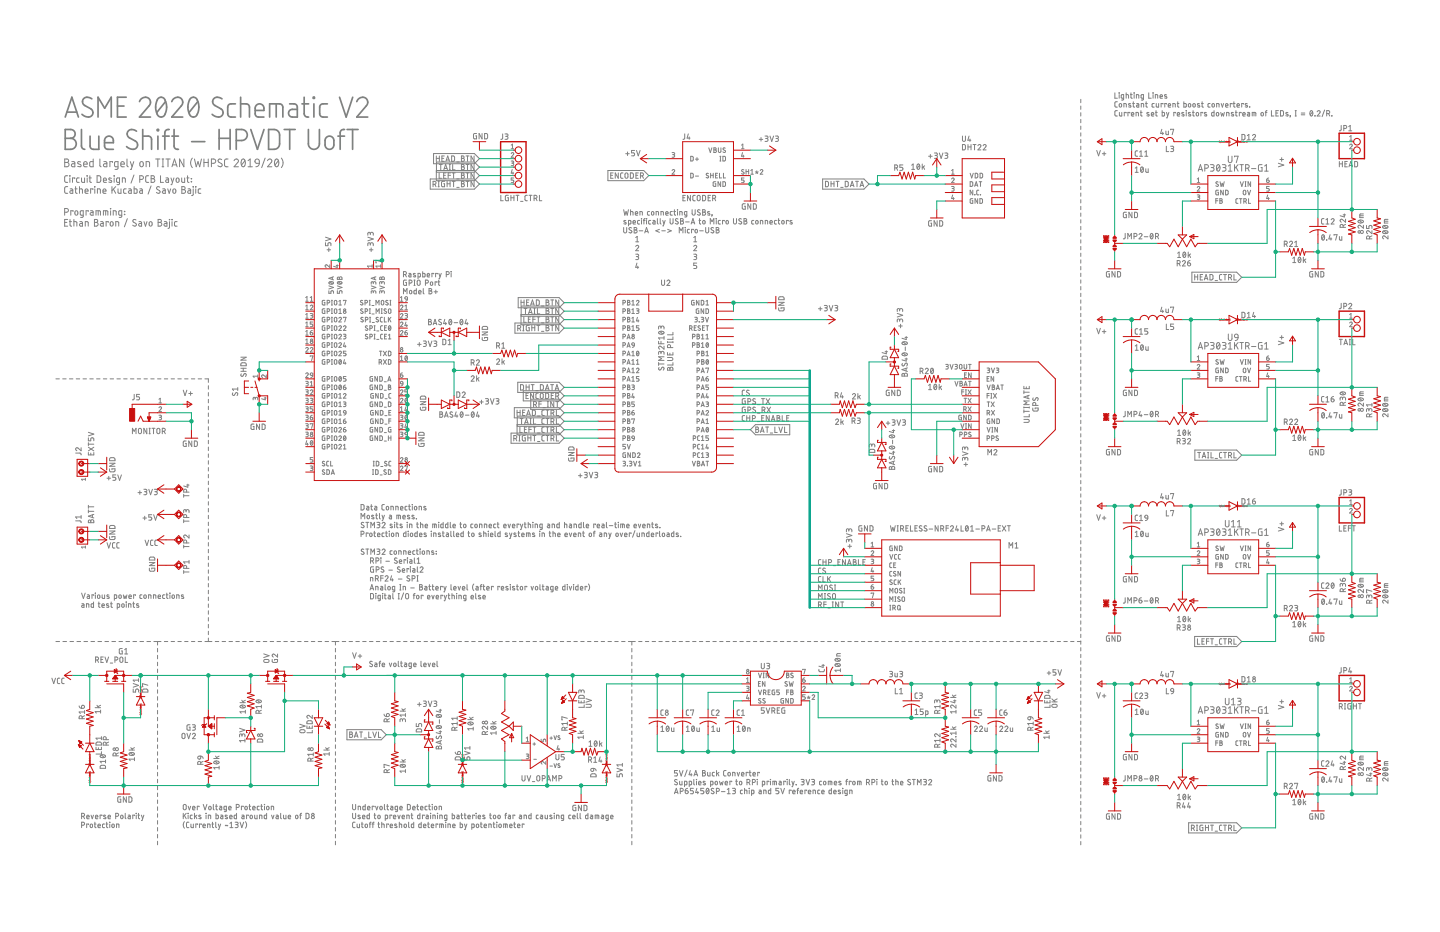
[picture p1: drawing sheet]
<svg xmlns="http://www.w3.org/2000/svg" width="432mm" height="279mm" viewBox="0 0 432 279" stroke-linecap="round" stroke-linejoin="round" font-family="sans-serif">
<g fill="none" stroke="#ffba08" stroke-width=".3">
<path d="M365.8 42.3h-.2l.2 .4-.2-.1M366 42.7l.1-.3-.1 .4M366.2 42.3h.1M366.2 42.4v.3M366.5 42.4v.3M366.7 42.6l.2 .1M366.7 42.5h.2zM367 42.3l.2 .1-.1 .3zM367.5 42.4l-.1 .3M367.5 42.4v.1M367.8 42.3l-.2 .4 .2-.3M368 42.6l.1 .1"/>
<path d="M368 42.5h.1zM368.4 42.4l-.1 .3M368.4 42.4v.1M368.7 42.7h.2M368.7 42.4l.1 .3M370.8 42.3h-.1l.1 .4-.2-.1M371 42.7l.2-.3-.2 .4M371.3 42.3h.1M371.3 42.4v.3M371.6 42.4v.3M371.8 42.6l.1 .1M371.8 42.5h.1z"/>
<path d="M372.1 42.3l.2 .1-.1 .3zM372.6 42.4l-.1 .3M372.6 42.4v.1M372.9 42.3l-.2 .4 .2-.3M373 42.6l.2 .1M373 42.5h.2zM373.5 42.4l-.1 .3M373.5 42.4v.1M373.8 42.4l.2-.1-.2 .4h.2M365.8 95.7h-.2l.2 .3-.2-.1M366 96l.1-.2-.1 .3M366.2 95.6v.1"/>
<path d="M366.2 95.8v.2M366.5 95.8v.2M366.7 95.9l.1-.1-.1 .2h.2M367 95.7l.2 .3zM367.5 95.8l-.1 .2M367.8 95.6l-.2 .4 .2-.2M368 95.9l.1-.1-.1 .2h.1M368.4 95.8l-.1 .2M368.7 95.7l.1 .3M368.7 96h.2M370.8 95.7h-.1l.1 .3-.2-.1M371 96l.2-.2-.2 .3"/>
<path d="M371.3 95.6v.1M371.3 95.8v.2M371.3 95.6h.1M371.6 95.8v.2M371.8 95.9l.1-.1-.1 .2h.1M372.1 95.7l.2 .3zM372.6 95.8l-.1 .2M372.9 95.6l-.2 .4 .2-.2M373 95.9l.2-.1-.2 .2h.2M373.5 95.8l-.1 .2M373.8 95.7l.2-.1-.2 .4h.2M365.8 151.5h-.2l.2 .3h-.2"/>
<path d="M366 151.9l.1-.3-.1 .4M366.2 151.5h.1M366.2 151.6v.3M366.5 151.6v.3M366.7 151.7l.2 .2M366.7 151.7h.2M366.9 151.7h.1M367 151.5l.2 .1-.1 .3zM367.5 151.7l-.1 .2M367.8 151.5l-.2 .4 .2-.3M368 151.7l.1 .2M368 151.7h.1"/>
<path d="M368.1 151.7h.1M368.4 151.7l-.1 .2M368.7 151.6l.1 .3M368.7 151.9h.2M370.8 151.5h-.1l.1 .3h-.2M371 151.9l.1-.3-.1 .4M371.3 151.5h.1M371.3 151.6v.3M371.6 151.6v.3M371.8 151.7l.1 .2M371.8 151.7h.1M371.9 151.7h.1"/>
<path d="M372.1 151.5l.2 .1-.1 .3zM372.6 151.7l-.1 .2M372.9 151.5l-.2 .4 .2-.3M373 151.7l.2 .2M373 151.7h.2M373.2 151.7h.1M373.5 151.7l-.1 .2M373.8 151.6l.2-.1-.2 .4h.2M42 212.7l.4 .1zM42 212.1h.4l-.2 .2M42 207.7h.4zM42 207l.4 .2-.3-.2"/>
<path d="M42 213.6h.1M42 208.5v.1M42 214.1v.2l.4-.2-.1 .2M42 209l.1 .2 .3-.1-.1 .1M42.1 213.3h.3M42.1 212.2h.1M42.1 208.3h.3M42.1 206.4l.3 .1M42.1 207.3l.3 .1M42.1 211.5l.3 .1M42.1 212.1v.1M42.1 212.4l.3 .1"/>
<path d="M42.1 213.6h.3M42.1 212.4h.1M42.1 211.5h.1M42.1 208.6h.3M42.1 207.3h.1M42.1 206.4h.1M42.2 213v.2M42.2 211.8v.1M42.2 208v.1M42.2 206.7v.2M42.2 213h.1M42.2 211.8h.1"/>
<path d="M42.2 208h.1M42.2 206.7h.1M42.4 214l-.3-.2 .4 .2M42.4 213l-.2 .2M42.4 211.8l-.2 .1M42.4 208.9l-.3-.2 .4 .2M42.4 208l-.2 .1M42.4 206.7l-.2 .2M42.4 205.9v.2l-.4-.2 .1 .2M42.4 210.9v.3M42.4 211.1l-.3 .1M365.8 204.9l-.2 .1 .2 .2-.2-.1"/>
<path d="M366 205.2l.1-.2-.1 .3M366.2 204.8v.1M366.2 205v.2M366.2 204.8h.1M366.2 204.9h.1M366.4 205.1h.1M366.5 205.2h.1M366.5 205l-.1 .1M366.7 205.1l.1-.1-.1 .2h.2M367 204.9h.2l-.1 .3zM367.5 205l-.1 .2M367.8 204.8l-.2 .4 .2-.2"/>
<path d="M368 205.1l.1-.1-.1 .2h.1M368.4 205l-.1 .2M368.7 204.9l.1 .3M368.7 205.2h.2M370.8 204.9l-.1 .1 .2 .2-.3-.1M371 205.2l.2-.2-.2 .3M371.3 204.8h.1M371.3 205v.2M371.6 205v.2M371.8 205.1l.1-.1-.1 .2h.1M372.1 204.9h.2l-.1 .3zM372.6 205l-.1 .2"/>
<path d="M372.9 204.8l-.2 .4 .2-.2M373 205.1l.2-.1-.2 .2h.2M373.5 205l-.1 .2M373.8 204.9l.2-.1-.2 .4h.2M26.7 232.4l.4 .2-.2-.2M26.7 227.3l.4 .2-.2-.2M26.7 233.9h.1M26.7 228.9h.1M26.8 234.4l.1 .2 .2-.2v.2M26.8 233l.3 .1-.3 .1zM26.8 229.4l.1 .1 .2-.2v.3M26.8 227.9l.3 .1-.3 .1z"/>
<path d="M26.9 233.7h.2M26.9 228.6h.2M26.9 234h.2M26.9 228.9h.2M26.9 232.7l.2 .1M26.9 231.8l.2 .1M26.9 227.6l.2 .2M26.9 226.7l.2 .1M27.1 234.3l-.2-.2 .3 .2M27.1 233.4v.1l-.2-.1 .1 .1M27.1 232.1v.2l-.2-.2 .1 .2M27.1 229.2l-.2-.2 .3 .2"/>
<path d="M27.1 228.3v.2l-.2-.2 .1 .2M27.1 227v.2l-.2-.1 .1 .1M27.1 226.2v.2l-.3-.2v.2M27.1 231.4l-.3 .1M27.1 231.3v.2M138.5 232.4l.4 .2-.3-.2M138.5 227.3l.4 .2-.3-.2M138.5 233.9h.1M138.5 228.9h.1M138.5 233.9v.1M138.5 234.4l.1 .2 .2-.2v.2M138.5 229.4l.1 .1 .2-.2v.3"/>
<path d="M138.5 233l.4 .1-.4 .1zM138.5 227.9h.3v.2h-.3zM138.6 233.7h.3M138.6 228.6h.3M138.6 234h.3M138.6 228.9h.3M138.7 226.7l.2 .1M138.7 227.6l.2 .2M138.7 231.8l.2 .1M138.7 232.7l.2 .1M138.9 234.3l-.3-.2 .4 .2M138.9 233.4l-.1 .1-.2-.1 .1 .1"/>
<path d="M138.9 232.1l-.1 .2-.2-.2 .1 .2M138.9 229.2l-.3-.2 .4 .2M138.9 228.3l-.1 .2-.2-.2 .1 .2M138.9 227l-.1 .2-.2-.2 .1 .2M138.9 226.2v.2l-.4-.2 .1 .2M138.9 231.3v.2M138.9 231.4l-.3 .1M181.7 232.4l.3 .2-.2-.2M181.7 227.3l.3 .2-.2-.2M181.7 233.9h.1M181.7 228.9h.1M181.7 233.9v.1"/>
<path d="M181.7 234.4l.1 .2 .2-.2v.2M181.7 229.4l.1 .1 .2-.2v.3M181.7 233l.3 .1-.3 .1zM181.7 227.9l.3 .1-.3 .1zM181.8 233.7h.3M181.8 228.6h.3M181.8 234h.3M181.8 228.9h.3M181.8 232.7l.3 .1M181.8 231.8l.3 .1M181.8 227.6l.3 .2M181.8 226.7l.3 .1"/>
<path d="M182.1 234.3l-.3-.2 .4 .2M182.1 233.4l-.1 .1-.2-.1 .1 .1M182.1 232.1l-.1 .2-.2-.2 .1 .2M182.1 229.2l-.3-.2 .4 .2M182.1 228.3l-.1 .2-.2-.2 .1 .2M182.1 227l-.1 .2-.2-.2 .1 .2M182.1 226.2v.2l-.4-.2 .1 .2M182.1 231.4l-.3 .1M182.1 231.3v.2"/>
</g>
<g fill="none" stroke="#808080" stroke-width=".3">
<path d="M324.1 29.8v1M324.1 31.8v1M324.1 33.8v1M324.1 35.8v1M324.1 37.8v1M324.1 39.8v1M334.3 27.8v1.6h.7M335 30.5h-.5l-.2 .4v1l.7 .2M335 33.2h-.5l-.2 .3v1.1l.7 .2M335.6 27.8h.1M335.6 28.4v1M335.7 33.7v.9l.2 .2h.5v-1.1"/>
<path d="M335.7 31.1h.5l.1 .6a.37 .37 0 0 1-.3 .4 .37 .37 0 0 1-.4-.4zM336.9 29.4l-.7-.1 .2-.9h.5v1.3l-.1 .3h-.5M337 32.1v-1.1l.7 .2v.9M337.7 33.9v-.2h-.6v1.1M337.7 28.4l.7 .1v.9M337.7 27.8v1.6M338.8 33.9v-.2h-.6v1.1M339 28.4h.5M339 31.1l-.4-.1-.2 .3 .7 .4v.3h-.7M339.1 27.8l.1 1.5 .3 .1M339.3 34.2h.7a.38 .38 0 0 0-.3-.5 .38 .38 0 0 0-.4 .4v.6l.7 .1M339.6 31h.6"/>
<path d="M339.8 30.5l.1 1.5 .3 .1M340 27.8h.1M340.1 28.4v1M340.7 34.8v-1.1l.7 .1v1M340.8 29.4v-1l.6 .1 .1 .9M340.8 31l.5 .1 .2 .2v.8h-.6l-.1-.5 .7-.1M341.9 33.7h.6M342.1 33.2v1.4l.4 .2M342.2 32.1v-1.1l.7 .2v.9M342.9 29.4l-.7-.1 .1-.9h.6v1.3l-.1 .3h-.6M343.5 31h.5M343.7 30.5v1.5l.3 .1"/>
<path d="M344.5 27.8v1.6h.7M344.5 33.8l-.4-.1-.2 .3 .6 .3 .1 .3-.7 .1M345.2 34.2h.8a.38 .38 0 0 0-.3-.5 .38 .38 0 0 0-.5 .4l.1 .6 .7 .1M345.7 27.8h.1M345.8 28.4v1M346.1 31l-.5 .1-.1 .2v.7l.6 .1M346.4 29.4v-1l.7 .1 .1 .9M346.5 33.7h.5M346.6 33.2l.1 1.4 .3 .2M346.7 31v1l.3 .1h.4v-1.1M347.9 28.9h.7a.38 .38 0 0 0-.3-.5 .38 .38 0 0 0-.4 .3v.7h.7M348.4 38.8l-.4 1.2h.9"/>
<path d="M348.5 33.2v1.6h.6l.1-.9-.7-.2M348.7 39.6v.8M348.7 31.2v-.2h-.5v1.1M349.6 39.3v.9l.3 .2h.5v-1.1M349.8 33.7l.3 1.1M349.8 31.2v-.2h-.5v1.1M349.8 28.5l-.4-.1-.2 .2 .7 .5v.2l-.7 .1M350.3 31.6h.7a.38 .38 0 0 0-.2-.5 .38 .38 0 0 0-.5 .3l.1 .6 .6 .1M350.5 33.7l-.5 1.6h-.2M351 38.9v-.1h.9l-.4 1.6M351.7 32.1v-1.1l.7 .2v.9M352.5 33.9v-.2h-.5v1.1"/>
<path d="M353 31h.5M353 34.2h.7a.38 .38 0 0 0-.2-.5 .38 .38 0 0 0-.5 .4l.1 .6 .6 .1M353.2 30.5v1.5l.3 .1M355 30.5v1.6h.6l.1-.9-.7-.2M355 33.8l-.4-.1-.2 .3 .6 .4 .1 .2-.7 .1M355.7 33.2h.1M355.7 33.7v1.1M356.4 31.1h.6l.1 .6a.36 .36 0 0 1-.4 .4 .36 .36 0 0 1-.4-.4zM357 33.8l-.4-.1-.3 .3 .7 .4 .1 .2-.8 .1M357.6 33.7h.5M357.8 33.2v1.4l.3 .2M357.8 31.1h.5l.1 .6a.36 .36 0 0 1-.3 .4 .36 .36 0 0 1-.4-.4z"/>
<path d="M358.8 33.8h.5l.1 .6a.36 .36 0 0 1-.3 .4 .36 .36 0 0 1-.4-.4zM359.7 31.1l-.4-.1-.2 .3 .6 .4 .1 .3h-.7M360.3 31h.5M360.5 30.5v1.5l.3 .1M360.6 33.9v-.2h-.5v1.1M361.8 33.8l-.4-.1-.3 .3 .7 .4v.2l-.7 .1M362.9 31l-.5 .1-.2 .2 .1 .7 .6 .1M363.5 31.1h.5l.2 .6a.36 .36 0 0 1-.4 .4 .36 .36 0 0 1-.4-.4zM364 33.2v1.6l-.6-.1v-.9l.6-.1M364.8 32.1v-1.1l.7 .2v.9M364.8 33.8h.6l.1 .6a.37 .37 0 0 1-.4 .4 .37 .37 0 0 1-.4-.4zM366.1 33.7l.2 1.1 .3-.7 .3 .7 .2-1.1"/>
<path d="M366.2 31l.3 1.1 .4-1.1M367.5 31.6h.7a.38 .38 0 0 0-.2-.5 .38 .38 0 0 0-.5 .3l.1 .6 .6 .1M367.8 34.8v-1.1l.7 .1v1M369.4 31.2v-.2h-.5v1.1M369.8 31h.6M369.8 33.8l-.4-.1-.2 .3 .7 .4v.2l-.7 .1M370 30.5v1.5l.4 .1M370.4 33.7h.6M370.6 33.2v1.4l.4 .2M370.9 31.6h.7a.38 .38 0 0 0-.2-.5 .38 .38 0 0 0-.5 .3l.1 .6 .6 .1M372.2 33.9v-.2h-.6v1.1M372.7 34.2h.7a.38 .38 0 0 0-.3-.5 .38 .38 0 0 0-.4 .4v.6l.7 .1"/>
<path d="M372.9 31.2v-.2h-.6v1.1M374 31.1l-.4-.1-.2 .3 .7 .4v.3h-.7M374.1 33.7l.5 .1 .1 1-.6-.1v-.4l.6-.1M374.7 32.1h.1M375.5 34.8v-1.1l1 .1 .1 1M376 33.7v1.1M378.2 33.8h.5l.1 .6a.36 .36 0 0 1-.3 .4 .36 .36 0 0 1-.4-.4zM379.4 33.7h.5M379.9 33.2l-.3 .2v1.4M381.3 33.2v1.6h.7M382.6 33.9h.6M383.3 33.2h-.7v1.6h.7"/>
<path d="M384 33.2h.6l.2 .2 .1 .9-.3 .5h-.6zM386.2 33.8l-.4-.1-.2 .3 .6 .3 .1 .3-.7 .1M387 34.8h.1M387 34.8l-.2 .3M388.4 34.8h.3M388.4 33.2h.3M388.5 33.2v1.6M390.2 33.9h1.1M390.2 34.4h1.1M393 33.3l.1-.1a.81 .81 0 0 1 .6 .8 .81 .81 0 0 1-.6 .8l-.3-.8zM393.6 33.5l-.7 .9M394.3 34.8h.1"/>
<path d="M395 33.5a.44 .44 0 0 1 .6-.3 .44 .44 0 0 1 .1 .7l-.7 .9h.9M397.2 33l-.7 2M397.8 34.1h.5a.44 .44 0 0 0 .4-.5 .44 .44 0 0 0-.4-.4h-.5v1.6M398.4 34.1l.3 .7M399.3 34.8h.1M402.2 37.6l-.1 1.4-.5 .2M402.9 38.5h.5a.44 .44 0 0 0 .4-.4 .44 .44 0 0 0-.4-.5h-.5v1.6M404.4 39.2h.9M404.4 38l.5-.4v1.6M19.4 47.7h.7a.52 .52 0 0 1 .5 .5 .52 .52 0 0 1-.5 .5 .65 .65 0 0 1 .6 .7 .65 .65 0 0 1-.6 .6h-.7zM19.4 48.7h.7M20.3 52.7h-.6l-.3 .4v1.3l.3 .3h.6"/>
<path d="M20.3 55.9l-.6 .1-.3 .4v1.3l.3 .2 .6 .1M20.9 52.7h.1M21 53.3v1.4M21 56.6l.8 .2v1.2h-.5a.39 .39 0 0 1-.4-.4 .39 .39 0 0 1 .4-.4h.5M21.5 48.5h.7l.2 .2v1.3h-.6a.46 .46 0 0 1-.4-.5 .46 .46 0 0 1 .4-.4h.6M22.4 53.6v-.3h-.7v1.4M22.5 56.6h.6M22.7 55.9v1.7l.4 .4M23.7 53.3l-.5 .1-.2 .3 .1 .9 .6 .1M23.8 56.6l.8 .1 .1 1.3M23.8 55.9v2.1M24.2 48.6l-.7-.1-.2 .4 1 .5v.5h-1"/>
<path d="M24.4 53.3v1.1l.4 .3h.6v-1.4M25.1 49.2h1a.55 .55 0 0 0-.3-.7 .55 .55 0 0 0-.7 .5l.1 .9 .9 .1M25.5 57.3h.9a.47 .47 0 0 0-.3-.6 .47 .47 0 0 0-.6 .4l.1 .8 .8 .1M26.2 52.7h.1M26.1 53.3v1.4M26.7 53.3h.7M26.9 52.7l.1 1.8 .4 .2M27.9 56.9v-.3h-.7v1.4M27.9 47.7v2.3h-.8l-.2-.2v-1.1l.2-.2h.8M28.4 55.9l.1 .2zM28.4 56.6v1.4M29.1 52.7h.7l.4 .4v1l-.4 .6h-.7z"/>
<path d="M29.2 58v-1.4l.8 .1 .1 1.3M30 47.7v2.1l.3 .2M30.9 57.3h.9a.47 .47 0 0 0-.3-.6 .47 .47 0 0 0-.6 .4l.1 .8 .8 .1M31 54h.9a.47 .47 0 0 0-.3-.6 .47 .47 0 0 0-.6 .4l.1 .8 .8 .1M31.1 48.5h.7l.2 .3v1.2h-.5a.46 .46 0 0 1-.5-.5 .46 .46 0 0 1 .5-.4h.5M33.4 53.5l-.5-.2-.3 .3 .1 .2 .7 .4 .1 .4h-.9M33.6 55.9v2.1M33.7 48.7v-.2h-.7v1.5M34 56.7l.7 1.3M34.3 52.7h.1M34.2 53.3v1.4M34.7 55.9l-1.1 1.3"/>
<path d="M35.4 50h-.8l-.2-.2v-1.1l.2-.2h.8v1.9l-.3 .4h-.6M35.4 56.6v1.2l.3 .2h.6v-1.4M35.8 54.7l-.8-.2-.1-.8 .3-.3 .6-.1v1.7l-.2 .3-.5 .1M36.2 49.2h1.1a.54 .54 0 0 0-.4-.7 .54 .54 0 0 0-.7 .5l.1 .9 1 .1M36.7 54.7v-1.4l.8 .1 .1 1.3M37.8 56.6h-.5l-.2 .4v.8l.7 .2M38.1 47.7v1.9l.4 .4M38.6 56.6l.7 .2 .1 1.2h-.5a.39 .39 0 0 1-.4-.4 .39 .39 0 0 1 .4-.4h.5M39.1 48.5l.5 1.5M40.1 48.5l-.8 2.3h-.2M40.2 52.5l-.9 2.4M40.2 55.9v2.1l.8-.1v-1.2l-.8-.1"/>
<path d="M41.9 53.8h.6a.55 .55 0 0 0 .5-.6 .55 .55 0 0 0-.5-.5h-.6v2M41.9 56.6l.8 .2v1.2h-.5a.39 .39 0 0 1-.4-.4 .39 .39 0 0 1 .4-.4h.5M42.1 48.6l.4-.1a.92 .92 0 0 1 .2 1.4l-.3 .1-.4-.3zM43.8 50v-1.5l.9 .1 .2 1.4M44.6 52.7h-.6l-.3 .4v1.3l.3 .3h.6M45.3 55.7l-.9 2.5M45.3 52.7h.6a.44 .44 0 0 1 .4 .4 .44 .44 0 0 1-.4 .5 .55 .55 0 0 1 .5 .5 .55 .55 0 0 1-.5 .6h-.6zM45.3 53.6h.6M46.7 47.7h1.3M47.3 47.7v2.3M47.9 56.1a.5 .5 0 0 0-.8-.1 .5 .5 0 0 0 .1 .8l.6 .3a.54 .54 0 0 1-.1 .9 .54 .54 0 0 1-.8-.3M48.1 52.7v2h.9"/>
<path d="M48.6 50h.5M48.6 47.7h.5M48.8 56.6h.6l.2 .4v1h-.5a.39 .39 0 0 1-.4-.4 .39 .39 0 0 1 .4-.4h.5M48.9 47.7v2.3M49.7 47.7h1.3M49.8 53.3l.7 .3v1.1h-.4a.38 .38 0 0 1-.4-.4 .38 .38 0 0 1 .4-.4h.4M50.3 56.6l.4 1.4 .5-1.4M50.4 47.7v2.3M51.3 53.3l.4 1.4M51.6 50l.7-2.3 .8 2.3M51.8 49.4h1.1M52 56.7h.6l.1 .8a.44 .44 0 0 1-.4 .5 .44 .44 0 0 1-.5-.5z"/>
<path d="M52.2 53.3l-.7 2.1h-.2M52.9 53.5h.7l.1 .7a.44 .44 0 0 1-.4 .5 .44 .44 0 0 1-.5-.5zM54.5 53.3v1.2l.3 .2h.6v-1.4M54.5 55.9h.6a.46 .46 0 0 1 .4 .5 .46 .46 0 0 1-.4 .5 .55 .55 0 0 1 .5 .5 .55 .55 0 0 1-.5 .6h-.6zM54.5 56.9h.6M55.1 47.7v2.3l-1.3-2.3v2.3M56 53.3h.7M56.2 52.7l.1 1.8 .4 .2M56.4 56.6h.6l.2 .4v1h-.5a.39 .39 0 0 1-.4-.4 .39 .39 0 0 1 .4-.4h.5M57.3 53.5l.2 .1zM57.3 54.4l.2 .1zM57.7 47.4a2.19 2.19 0 0 0 0 2.8"/>
<path d="M57.9 55.9l.1 .2zM57.9 56.6v1.8l-.4 .2M58.3 47.7l.5 2.3 .6-1.5 .5 1.5 .5-2.3M58.7 55.9l.1 .2zM58.7 56.6v1.4M60.2 56.6h-.6l-.2 .4 .1 .9 .7 .1M61.2 48.7h1.2M61.2 47.7v2.3M62.4 47.7v2.3M63.4 49h.7a.65 .65 0 0 0 .6-.7 .65 .65 0 0 0-.6-.6h-.7v2.3M66.5 47.9a.58 .58 0 0 0-.9-.2 .58 .58 0 0 0 .1 .9l.7 .4a.58 .58 0 0 1 0 .9 .58 .58 0 0 1-.8-.1l-.3-.1M68.4 47.7h-.7l-.4 .5 .1 1.6 1 .2"/>
<path d="M70.2 48.2a.64 .64 0 0 1 .9-.5 .64 .64 0 0 1 .2 1l-1.1 1.3h1.3M72.6 47.8a.65 .65 0 0 1 .8 0 .65 .65 0 0 1 .2 .7 .99 .99 0 0 1-.8 1.5 1.61 1.61 0 0 1-.2-2.2zM73.4 48.2l-1 1.3M74.4 50h1.3M74.4 48.2l.6-.5v2.3M76.6 47.9a.66 .66 0 0 1 .7-.2 .66 .66 0 0 1 .5 .6v.7h-.8a.62 .62 0 0 1-.5-.4 .62 .62 0 0 1 .1-.7zM77.8 49l-.4 .7-.7 .3M79.5 47.4l-1 2.8M80.2 48.2a.64 .64 0 0 1 .9-.5 .64 .64 0 0 1 .2 1l-1.1 1.3h1.3M82.7 47.8a.66 .66 0 0 1 .7 .1 .66 .66 0 0 1 .2 .6 .99 .99 0 0 1-.8 1.5 1.59 1.59 0 0 1-.1-2.2zM83.5 48.2l-1.1 1.3M84.4 47.4a2.26 2.26 0 0 1 0 2.8"/>
<path d="M129 53.7h13.2l1.6 1.5-1.6 1.5h-13.2zM129.9 55.3h.4a.46 .46 0 0 0 .4-.5 .46 .46 0 0 0-.4-.4h-.4v1.6M130 46h12.2l1.6 1.6-1.6 1.5h-12.2zM130.4 55.3l.3 .7M130.8 46.8v1.6M130.8 51.1h11.4l1.6 1.5-1.6 1.6h-11.4zM130.8 47.5h.9M130.9 48.6h11.3l1.6 1.5-1.6 1.5h-11.3zM131.4 54.4h.3M131.4 56h.3M131.6 54.4v1.6M131.7 51.8v1.6h.7"/>
<path d="M131.7 49.3h.9M131.7 46.8v1.6M132.2 49.3v1.6M132.5 47.5h.6M133 52.6h.6M133.1 50.9l.5-1.6 .6 1.6M133.2 50.5h.8M133.2 46.8h-.7v1.6h.7M133.3 54.4l-.9 .2v1.2l.2 .2h.7v-.9h-.3M133.7 48.4l.6-1.6 .5 1.6M133.8 51.8h-.8v1.6h.8M133.9 48h.8"/>
<path d="M134.1 54.4v1.6M134.1 55.1h.9M134.4 52.6h.7M134.7 49.3h.4M134.7 50.9h.4M134.9 49.3v1.6M135 54.4v1.6M135.1 51.8h-.7v1.6M135.4 46.8h.6l.3 .2v1.1l-.3 .2-.6 .1zM135.6 51.8h.9M135.6 54.4h.9M135.7 49.3v1.6h.8"/>
<path d="M136 51.8v1.6M136 54.4v1.6M137 53.6h.7M137 56.2h.7M138.4 46.8h.4a.36 .36 0 0 1 .4 .3 .36 .36 0 0 1-.4 .4 .44 .44 0 0 1 .5 .4 .44 .44 0 0 1-.5 .5h-.4zM138.4 49.3h.4a.36 .36 0 0 1 .4 .4 .36 .36 0 0 1-.4 .3 .44 .44 0 0 1 .5 .5 .44 .44 0 0 1-.5 .4h-.4zM138.4 51.8h.4a.36 .36 0 0 1 .4 .4 .36 .36 0 0 1-.4 .4 .44 .44 0 0 1 .5 .4 .44 .44 0 0 1-.5 .4h-.4zM138.4 54.4h.4a.37 .37 0 0 1 .4 .3 .37 .37 0 0 1-.4 .4 .44 .44 0 0 1 .5 .4 .44 .44 0 0 1-.5 .5h-.4zM138.4 50h.4M138.4 47.5h.4M138.4 55.1h.4M138.4 52.6h.4"/>
<path d="M139.7 49.3h1M139.7 51.8h1M139.7 54.4h1M139.7 46.8h1M140.2 46.8v1.6M140.2 49.3v1.6M140.2 51.8v1.6M140.2 54.4v1.6M142.2 46.8v1.6l-1-1.6v1.6M142.2 49.3v1.6l-1-1.6v1.6M142.2 51.8v1.6l-1-1.6v1.6M142.2 54.4v1.6l-1-1.6v1.6"/>
<path d="M142.9 40l-.9 .2v1.1l.2 .3h.7v-.9h-.3M144.5 40v1.6l-.8-1.6v1.6M145.3 40h.6l.3 .3v.9l-.3 .4h-.6zM150.2 58.5v1.7h.7M150.7 40.2v1.4l-.5 .2M151.4 40.2h.6a.36 .36 0 0 1 .3 .3 .36 .36 0 0 1-.3 .4h-.4M151.9 40.9a.44 .44 0 0 1 .4 .4 .44 .44 0 0 1-.4 .5h-.5M152.4 58.5l-.8 .3v1.2l.2 .2h.6v-.9h-.2M153.2 59.3h.9M153.2 58.5v1.7M153.3 46.1a.38 .38 0 0 1 .5-.3 .38 .38 0 0 1 .1 .6l-.6 .7h.8M153.3 48.3l.8 .2-.2 .4h-.5"/>
<path d="M153.3 43.5l.4-.3v1.4M153.3 44.6h.8M153.6 50.8l-.3 1.1h.8M153.7 48.9a.39 .39 0 0 1 .4 .4 .39 .39 0 0 1-.4 .4h-.4M153.8 51.6v.6M154.1 53.4h-.8v.6h.5a.4 .4 0 0 1 .3 .4 .4 .4 0 0 1-.3 .4h-.5M154.1 58.5v1.7M154.7 58.5h.9M155.2 58.5v1.7M158.1 58.5l-.6 .2-.1 .2v1.1l.7 .2M158.6 58.5h.9M159.1 58.5v1.7"/>
<path d="M160.1 59.5h.5a.46 .46 0 0 0 .4-.5 .46 .46 0 0 0-.4-.5h-.5v1.7M160.7 59.5l.3 .7M161.8 58.5v1.7h.7M182.3 51.1h10.7l1.5 1.5-1.5 1.6h-10.7zM183.1 52.6h.6M183.9 51.8h-.8v1.6h.8M185.4 51.8v1.6l-.9-1.6v1.6M186.8 51.8l-.5 .1-.2 .3v1l.7 .2M187.5 52h.7l.1 1a.44 .44 0 0 1-.4 .4 .44 .44 0 0 1-.5-.4zM187.6 46.1h1.1M188.2 45.6v1M189 51.8l.6 .1 .3 .2v.9l-.3 .4h-.6z"/>
<path d="M190.3 45.1h-.9v.7h.5a.45 .45 0 0 1 .4 .5 .45 .45 0 0 1-.4 .4h-.5M190.7 52.6h.5M190.9 45.1l.5 1.6 .5-1.6M191.4 51.8h-.7v1.6h.7M192 52.7h.5a.44 .44 0 0 0 .5-.4 .44 .44 0 0 0-.5-.5h-.5v1.6M192.6 52.7l.4 .7M201.5 51.1a.39 .39 0 0 1 .6-.3 .39 .39 0 0 1 .1 .6l-.7 .8h.8M201.5 45.7l.7 .2v.3l-.2 .2M201.7 46.4h.3M201.9 46.4a.39 .39 0 0 1 .4 .3 .39 .39 0 0 1-.4 .4h-.4M204.8 59.3h.5M205.3 40.1v1.4l-.5 .3"/>
<path d="M205.5 58.6h-.7v1.6h.7M206.4 40.1l-.4 1.3h.9M206.7 41v.8M207 58.6v1.6l-.9-1.6v1.6M207.1 51.9l.8 .3v.9l-.3 .2h-.5zM207.1 46.9l.8 .2v.9l-.3 .2-.5 .1zM208.5 58.6h-.5l-.2 .3v1.1l.7 .2M208.5 47.7h1M208.5 52.8h1M209 47.2v1M209.2 58.7h.6l.2 1a.44 .44 0 0 1-.5 .5 .44 .44 0 0 1-.4-.5zM210.7 58.6h.6l.2 .2 .1 .9-.3 .5h-.6z"/>
<path d="M212.3 59.3h.6M212.4 52h-.4l-.2 .3 .5 .4a.38 .38 0 0 1 0 .7 .38 .38 0 0 1-.6-.3M212.5 44.3l.5 1.4 .5-1.4M213.1 58.6h-.8v1.6h.8M213.1 51.9v1.4M213.1 52.6h.8M213.7 59.5h.5a.44 .44 0 0 0 .4-.5 .44 .44 0 0 0-.4-.4h-.5v1.6M213.9 51.9v1.4M214.1 44.3l.6 .1v.4l-.3 .1a.39 .39 0 0 1 .4 .4 .39 .39 0 0 1-.4 .4h-.3zM214.1 44.9h.3M214.2 59.5l.4 .7M214.6 52.6h.4"/>
<path d="M214.6 54.5l-.7 .2 .1 1.2h.6v-.8h-.2M215.2 51.9h-.6v1.4h.6M215.4 44.3v1a.38 .38 0 0 0 .4 .4 .38 .38 0 0 0 .4-.4v-1M215.8 51.9v1.4h.6M215.9 46.9h.3M215.9 48.3h.3M216 46.9v1.4M216.1 54.5v1.4l-.8-1.4v1.4M216.8 46.9l.7 .2v.9l-.2 .2-.5 .1zM216.8 54.5l.7 .2v.9l-.2 .2-.5 .1zM216.9 51.9v1.4h.7M217.5 44.4a.35 .35 0 0 0-.6 0 .35 .35 0 0 0 .1 .5l.4 .2a.39 .39 0 0 1 0 .6 .39 .39 0 0 1-.6-.2"/>
<path d="M222.4 44.6h.7M222.4 43.5l.3-.3v1.4M222.7 45.7l-.3 1.1h.7M222.9 46.5v.6M223.1 50.9l-.5-.1-.2 .3 .6 .5a.35 .35 0 0 1 0 .6 .35 .35 0 0 1-.5-.1l-.1-.1M223.1 53.4h-.7v.6h.4a.4 .4 0 0 1 .3 .4 .4 .4 0 0 1-.3 .4h-.4M223.7 50.8v1.4M223.7 51.4h.8M224.5 50.8v1.4M225.1 52.2h.8M225.1 51.1l.4-.3v1.4M226.5 51.5l.4 .2"/>
<path d="M226.9 51.2v.5M226.9 51.7l.3 .3M226.9 51.7l-.2 .3M227.4 51.5l-.5 .2M227.6 41.8h1.1M228 51.1a.38 .38 0 0 1 .5-.3 .38 .38 0 0 1 .1 .6l-.6 .8h.7M228.2 41.2v1.1M229.4 40.8h.6a.36 .36 0 0 1 .3 .3 .36 .36 0 0 1-.3 .4h-.4M229.8 41.5a.44 .44 0 0 1 .5 .5 .44 .44 0 0 1-.5 .4h-.4M230.9 40.8l.5 1.6 .6-1.6M232.5 40.8h.6a.36 .36 0 0 1 .3 .3 .36 .36 0 0 1-.3 .4h-.4M233 41.5a.44 .44 0 0 1 .4 .5 .44 .44 0 0 1-.4 .4h-.5"/>
<path d="M246.7 53.7h12.4l1.5 1.5-1.5 1.5h-12.4zM247.5 54.4h.6l.3 .3v.8l-.3 .5h-.6zM249.2 55.1h.9M249.2 54.4v1.6M250.1 54.4v1.6M250.7 54.4h.9M251.1 54.4v1.6M252.1 56.2h.7M253.4 54.4h.7l.2 .3v1l-.2 .3h-.7zM255 56l.5-1.6 .6 1.6M255.1 55.6h.8M256.5 54.4h.9"/>
<path d="M257 54.4v1.6M257.9 56l.5-1.6 .6 1.6M258 55.6h.8M268.3 50.3h.4a.44 .44 0 0 0 .5-.4 .44 .44 0 0 0-.5-.5h-.4v1.7M268.8 50.3l.4 .8M270.7 49.4h-.9v.8h.6a.46 .46 0 0 1 .4 .4 .46 .46 0 0 1-.4 .5h-.6M273.4 50.8h.9M273.4 49.5l.4-.3v1.6M275.1 49.3l.2-.1a.82 .82 0 0 1 .5 .8 .82 .82 0 0 1-.5 .8l-.3-.5zM275.7 49.5l-.7 .9M276.5 49.2v1.6M276.9 50l.4 .8"/>
<path d="M277.3 49.7l-.8 .5M278.4 46.8h1.1M279 46.3v1.1M280.2 45.9h.5a.36 .36 0 0 1 .4 .3 .36 .36 0 0 1-.4 .4h-.3M280.6 46.6a.44 .44 0 0 1 .5 .4 .44 .44 0 0 1-.5 .5h-.4M281.7 45.9l.5 1.6 .5-1.6M283.3 45.9h.6a.36 .36 0 0 1 .3 .3 .36 .36 0 0 1-.3 .4h-.4M283.8 46.6a.44 .44 0 0 1 .4 .4 .44 .44 0 0 1-.4 .5h-.5M285.3 53.7a.38 .38 0 0 1 .6-.3 .38 .38 0 0 1 .1 .6l-.7 .8h.8M285.3 55.9l.8 .2-.2 .4h-.4M285.3 51.1l.4-.3v1.4M285.3 52.2h.8"/>
<path d="M285.7 58.4l-.4 1.1h.8M285.7 56.5a.39 .39 0 0 1 .4 .4 .39 .39 0 0 1-.4 .4h-.4M285.9 59.2v.6M288.6 40.8v1.2a.44 .44 0 0 0 .5 .4 .44 .44 0 0 0 .4-.4v-1.2M288.6 43.3h.6l.3 .3v1.1l-.3 .2h-.6zM290.3 43.3v1.6M290.3 44h.9M290.6 40.8l-.4 1.2h.9M290.9 41.7v.7M290.9 54.5l.8 .2v.9l-.2 .2-.6 .1zM290.9 51.9l.5 1.4 .4-1.4M291.2 43.3v1.6"/>
<path d="M291.7 59.6l-.7 .2-.1 .8 .2 .3 .6 .1v-.8h-.2M291.7 57v1.4l-.8-1.4v1.4M291.8 43.3h.9M292.2 43.3v1.6M292.3 55.9l.4-1.4 .5 1.4M292.3 58.3h.1M292.4 55.5h.7M292.4 51.9l.8 .3v.8l-.3 .3h-.5zM293.2 59.6v1.4l-.8-1.4v1.4M293.2 43.7a.44 .44 0 0 1 .7-.4 .44 .44 0 0 1 .1 .7l-.8 .9h.9M293.5 57h-.4l-.2 .3v.9l.6 .2M293.6 54.5h.8"/>
<path d="M293.8 59.6l.8 .2v.9l-.2 .2-.6 .1zM293.9 51.9l.7 .3 .1 .8-.3 .3h-.5zM294 58.3h.1M294 54.5v1.4M294.8 43.7a.44 .44 0 0 1 .6-.4 .44 .44 0 0 1 .2 .7l-.8 .9h.9M324.1 41.8v1M324.1 43.8v1M324.1 45.8v1M324.1 47.8v1M324.1 49.8v1M324.1 51.8v1M324.1 53.8v1"/>
<path d="M324.1 55.8v1.1M324.1 57.8v1M324.1 59.8v1.1M328.9 45.1l.5 1.6 .5-1.6M330.5 46.1h1.1M331.1 45.6v1M340.4 50.4l.5-.3v1.6M340.4 51.7h.9M341.1 45.2l-.5 .1-.2 .3v1l.7 .2M341.7 45.6l.5-.4v1.6M341.7 46.8h.9M342.2 50.2l.1-.1a.81 .81 0 0 1 .6 .8 .81 .81 0 0 1-.6 .7l-.3-.7z"/>
<path d="M342.8 50.4l-.7 .9M343.3 45.6l.4-.4v1.6M343.3 46.8h.9M343.6 50.6v.9l.3 .2h.4v-1.1M349.7 43.8v1.6h.8M351 43.8h.6a.36 .36 0 0 1 .3 .4 .36 .36 0 0 1-.3 .4h-.4M351.5 44.6a.44 .44 0 0 1 .4 .4 .44 .44 0 0 1-.4 .4h-.5M359 56.2a.38 .38 0 0 1 .5-.3 .38 .38 0 0 1 .2 .6l-.7 .8h.8M359 58.4l.8 .3-.2 .3-.4 .1M359 53.7l.4-.3v1.4M359 54.8h.8M359.3 51.3l.7-1.9 .6 1.9"/>
<path d="M359.4 59.1a.39 .39 0 0 1 .4 .3 .39 .39 0 0 1-.4 .4h-.4M359.5 50.8h.9M361.3 50.4h.5a.54 .54 0 0 0 .6-.5 .54 .54 0 0 0-.6-.5h-.5v1.9M363 49.4h.6a.43 .43 0 0 1 .5 .4 .43 .43 0 0 1-.5 .4h-.4M363.5 50.2a.54 .54 0 0 1 .6 .6 .54 .54 0 0 1-.6 .5h-.5M365 49.5a.63 .63 0 0 1 .7 .1 .63 .63 0 0 1 .1 .7 .58 .58 0 0 1-.1 .8 .58 .58 0 0 1-.8-.1l-.1-.7zM365.2 59.6h-.6v1.4M365.3 54.6a.35 .35 0 0 0-.6-.1 .35 .35 0 0 0 .1 .6l.4 .2a.38 .38 0 0 1-.1 .6 .38 .38 0 0 1-.5-.2M365.4 57l-.8 .2 .2 1.2h.6v-.8h-.3M365.7 49.8l-.8 1.1M365.8 59.6l.6 .1v.4l-.2 .1a.39 .39 0 0 1 .4 .4 .39 .39 0 0 1-.4 .4h-.4zM365.8 54.5l.4 1.4 .3-1 .3 1 .3-1.4"/>
<path d="M366.5 49.4h.7a.43 .43 0 0 1 .4 .4 .43 .43 0 0 1-.4 .4h-.4M366.8 57v1.4l-.8-1.4v1.4M367.1 50.2a.54 .54 0 0 1 .5 .6 .54 .54 0 0 1-.5 .5h-.6M367.5 57l.7 .3 .1 .7-.3 .4h-.5zM368.3 46.8v1.4a.55 .55 0 0 0 .6 .6 .55 .55 0 0 0 .5-.6v-1.4M368.3 49.8l.6-.4v1.9M368.3 51.3h1.1M370.2 47v-.2h1.1l-.6 2M370.2 49.4v1.9M370.6 50.1l.7 1.2M371.2 59.6h-.4l-.2 .3v.9l.6 .2M371.3 49.4l-1.1 1.1"/>
<path d="M371.6 59.6h.8M371.8 49.4h1.1M371.9 54.5l.5 1.4 .5-1.4M372 59.6v1.4M372.3 49.4v1.9M372.4 40.3h.6l.3 .3v.9l-.3 .4h-.6zM372.9 57.1h.6l.1 .9a.39 .39 0 0 1-.4 .4 .39 .39 0 0 1-.4-.4zM373.3 54.5h.3M373.3 55.9h.3M373.5 54.5v1.4M373.5 50.4h.6a.54 .54 0 0 0 .5-.5 .54 .54 0 0 0-.5-.5h-.6v1.9M374 41.9h.9"/>
<path d="M374 40.7l.5-.4v1.6M374.1 57l.4 1.4 .5-1.4M374.2 50.4l.4 .9M374.4 59.6v1.4h.6M375 54.5v1.4l-.8-1.4v1.4M375.3 50.5h1.3M375.6 40.7a.45 .45 0 0 1 .6-.4 .45 .45 0 0 1 .2 .7l-.8 .9h.9M378.4 49.4h-.8l-.2 .2v1.3l.2 .4h.8v-1.1h-.3M379.2 51.3h1.1M379.2 49.8l.6-.4v1.9M379.8 54h.5a.39 .39 0 0 1 .3 .4 .39 .39 0 0 1-.4 .3 .39 .39 0 0 1-.4-.3zM380.1 58.4l-.3 1.1h.8"/>
<path d="M380.4 59.2v.6M380.4 53.4l-.5 .2-.1 .4M380.6 55.9h-.8v.6h.5a.4 .4 0 0 1 .3 .4 .4 .4 0 0 1-.3 .4h-.5M383.3 48.9l1.7 .6-1.7 .5M383.8 47.8h1.1M384.3 47.3v1.1M401.6 49.1h.9M401.6 48.4v1.6M402.5 48.4v1.6M403.3 49.1h.5M404 48.4h-.7v1.6h.7M404.5 50l.5-1.6 .6 1.6"/>
<path d="M404.6 49.6h.8M404.7 43.5a.39 .39 0 0 1 .5-.3 .39 .39 0 0 1 .2 .6l-.7 .8h.8M404.7 42.1h.8M404.7 41l.4-.3v1.4M406.2 48.4h.6l.3 .3v1l-.3 .3h-.6zM19.4 63.6h.6a.56 .56 0 0 0 .5-.5 .56 .56 0 0 0-.5-.6h-.6v2M19.4 66.7h.7M20.3 65.8h-.9v2h.9M20.8 66.4h.6M21 65.8v1.7l.4 .3M21.9 63.4v-.2h-.7v1.3M22.2 66.4l.8 .1 .1 1.3"/>
<path d="M22.2 65.8v2M22.6 63.3h.6l.1 .8a.44 .44 0 0 1-.4 .4 .44 .44 0 0 1-.4-.4zM23.9 66.4l.8 .3v1.1h-.5a.39 .39 0 0 1-.4-.4 .39 .39 0 0 1 .4-.4h.5M25 64.5l-.9-.2 .2-1.1h.7v1.7l-.3 .3h-.5M25.6 67.8v-1.4l.8 .3 .1 1.1M26.5 63.4v-.2h-.7v1.3M27.1 63.2l.8 .2v1.1h-.5a.39 .39 0 0 1-.4-.4 .39 .39 0 0 1 .4-.4h.5M28.3 65.8h.6a.44 .44 0 0 1 .4 .4 .44 .44 0 0 1-.4 .5 .56 .56 0 0 1 .5 .5 .56 .56 0 0 1-.5 .6h-.6zM28.3 66.7h.6M28.8 64.5v-1.3l1.2 .1 .1 1.2M29.4 63.2v1.3M30.2 66.4l.6 .1 .2 .3v1h-.5a.39 .39 0 0 1-.4-.4 .39 .39 0 0 1 .4-.4h.5"/>
<path d="M31 64.5v-1.3l1.2 .1 .1 1.2M31.7 63.2v1.3M32.5 66.7v-.3h-.7v1.4M33.1 62.5h.1M33.2 66.6h.6l.1 .8a.44 .44 0 0 1-.4 .4 .44 .44 0 0 1-.5-.4zM33.2 63.2v1.3M34 64.5v-1.3l.8 .2v1.1M34.7 67.8v-1.4l.9 .3v1.1M36.5 64.5l-.9-.2v-.8l.2-.3h.7v1.7l-.2 .3h-.6M37.3 63.4l.1 .1zM37.3 64.2l.1 .1zM38.2 65.6l-.9 2.4"/>
<path d="M40.8 66a.5 .5 0 0 0-.8-.2 .5 .5 0 0 0 .1 .8l.6 .4a.54 .54 0 0 1-.1 .8 .54 .54 0 0 1-.8-.3M41.7 66.4l.5 .1 .3 .3v1h-.5a.39 .39 0 0 1-.4-.4 .39 .39 0 0 1 .4-.4h.5M43.2 66.4l.4 1.4 .5-1.4M44.9 66.6h.6l.1 .8a.44 .44 0 0 1-.4 .4 .44 .44 0 0 1-.5-.4zM47.4 65.8h.6a.44 .44 0 0 1 .4 .4 .44 .44 0 0 1-.4 .5 .56 .56 0 0 1 .5 .5 .56 .56 0 0 1-.5 .6h-.6zM47.4 66.7h.6M49.3 66.4l.5 .1 .3 .3v1h-.5a.39 .39 0 0 1-.5-.4 .39 .39 0 0 1 .5-.4h.5M50.9 65.8h.1M50.8 66.4v1.8l-.4 .3M51.5 65.8h.1M51.6 66.4v1.4M53.1 66.4l-.6 .1-.2 .3 .1 .9 .7 .1"/>
<path d="M97.6 72.7v1h.7v-.6a.45 .45 0 0 1 .5-.4 .45 .45 0 0 1 .4 .4v.6M97.6 71.1l1.6 .5-1.6 .6M98.1 74.9h1M98.6 74.3v1.1M98.9 79.4v.8l-.8-.7a.38 .38 0 0 0-.6 .1 .38 .38 0 0 0 .3 .6M100.8 79.6h.6M101.1 79.4v.8l-1.1-.4M110.3 71.1l1.6 .5-1.6 .6M110.8 74.9h1M111 73.2a.44 .44 0 0 1 .5-.5 .44 .44 0 0 1 .4 .5v.5M111 73.5v-.4a.37 .37 0 0 0-.3-.4 .37 .37 0 0 0-.4 .4v.6M111 70.1a.44 .44 0 0 1 .5-.5 .44 .44 0 0 1 .4 .5v.4"/>
<path d="M111 70.4v-.4a.37 .37 0 0 0-.3-.4 .37 .37 0 0 0-.4 .4v.5M111.3 74.3v1.1M111.6 79.4v.8M111.6 79.8h-1.4l.3 .4M114.1 78.4l-1.4-.4 .2 .8M114.1 79.8h-1.4l.4 .4M114.1 79.4v.8M156.1 60.4h.7M187 68.2v1.2a.46 .46 0 0 0 .5 .4 .46 .46 0 0 0 .4-.4v-1.2M187 62.9l.4 1.6 .3-1.1 .4 1.1 .3-1.6M187.7 66.2l-.4-.1-.3 .2 .7 .5 .1 .2-.8 .1M188.5 67.2l.7-.2-.1-.9h-.6v1.6"/>
<path d="M189.1 63.4l.7 .1v1M189.1 62.9v1.6M189.4 68.3a.41 .41 0 0 0-.6-.1 .41 .41 0 0 0-.1 .6l.6 .4a.38 .38 0 0 1 .1 .5 .38 .38 0 0 1-.5 .1l-.3-.2M189.8 66.6h.7a.38 .38 0 0 0-.2-.5 .38 .38 0 0 0-.5 .3l.1 .7 .6 .1M190.2 68.2h.4a.37 .37 0 0 1 .4 .4 .37 .37 0 0 1-.4 .3 .44 .44 0 0 1 .5 .5 .44 .44 0 0 1-.5 .4h-.4zM190.2 68.9h.4M190.5 64h.7a.38 .38 0 0 0-.2-.6 .38 .38 0 0 0-.5 .4l.1 .6 .6 .1M190.6 73.9a.44 .44 0 0 1 .6-.3 .44 .44 0 0 1 .2 .7l-.8 .9h.9M190.6 76.2h.6a.36 .36 0 0 1 .3 .4 .36 .36 0 0 1-.3 .3h-.4M190.6 71.2l.5-.3v1.6M190.6 72.5h.9M191 78.9l-.4 1.2h.9"/>
<path d="M191.1 76.9a.46 .46 0 0 1 .4 .5 .46 .46 0 0 1-.4 .4h-.5M191.2 79.8v.7M191.7 69.2h1M191.8 66.1h-.5l-.1 .3 .1 .7 .5 .1M191.9 64.5v-1.1l.7 .1v1M192.3 65.5h.1M192.4 66.1v1.1M192.9 66.1h.5M193.3 69.8l.6-1.6 .5 1.6M193.4 65.5l-.3 .3v1.4M193.5 69.4h.8M193.8 65.5h.1"/>
<path d="M193.9 66.1v1.1M194.8 63.4h-.5l-.2 .3 .1 .7 .6 .1M195.1 66.1h-.4l-.2 .3 .1 .7 .5 .1M195.5 63.5h.5l.1 .6a.36 .36 0 0 1-.4 .4 .36 .36 0 0 1-.4-.4zM195.8 66.1h.5l.1 .3v.8l-.5-.1-.1-.4 .6-.2M196.7 64.5v-1.1l.7 .1 .1 1M197.1 65.5v1.4l.3 .3M197.7 68.7l-1 .5 1 .5M198 65.5v1.4l.2 .3M198.2 64.5v-1.1l.7 .1v1M198.4 69.2h1.1M198.7 66.1l.4 1.1"/>
<path d="M199.5 66.1l-.6 1.6h-.2M199.6 64h.7a.38 .38 0 0 0-.2-.6 .38 .38 0 0 0-.5 .4l.1 .6 .6 .1M200.2 68.7l1.1 .5-1.1 .5M200.9 65.5v1.2a.44 .44 0 0 0 .5 .5 .44 .44 0 0 0 .4-.5v-1.2M201.6 63.4h-.5l-.1 .3v.7l.6 .1M202 63.4h.6M202.2 62.9v1.4l.4 .2M203.1 62.9h.1M203.2 63.4v1.1M203.3 65.7a.41 .41 0 0 0-.6-.1 .41 .41 0 0 0-.1 .5l.6 .4a.41 .41 0 0 1 .1 .6 .41 .41 0 0 1-.7 0l-.1-.1M203.7 69.8v-1.6l.5 .9 .6-.9v1.6M203.8 64.5v-1.1l.7 .1 .1 1"/>
<path d="M204.1 65.5h.4a.37 .37 0 0 1 .4 .4 .37 .37 0 0 1-.4 .4 .44 .44 0 0 1 .5 .4 .44 .44 0 0 1-.5 .5h-.4zM204.1 66.3h.4M205.4 68.2h.1M205.5 68.7v1.1M205.6 66.5h1.1M206 64.5l-.7-.2 .1-.9h.6v1.4l-.2 .2h-.5M206.8 68.7l-.5 .1-.2 .2 .1 .7 .6 .1M207.2 67.2l.6-1.7 .5 1.7M207.4 66.8h.8M207.5 62.9v1.2a.46 .46 0 0 0 .5 .4 .46 .46 0 0 0 .4-.4v-1.2M207.9 68.9v-.2h-.5v1.1M208 73.9a.44 .44 0 0 1 .6-.3 .44 .44 0 0 1 .2 .7l-.8 .9h.9"/>
<path d="M208 76.2h.6a.36 .36 0 0 1 .3 .4 .36 .36 0 0 1-.3 .3h-.4M208 71.2l.5-.3v1.6M208 72.5h.9M208.5 76.9a.46 .46 0 0 1 .4 .5 .46 .46 0 0 1-.4 .4h-.5M208.5 68.9h.5l.1 .6a.36 .36 0 0 1-.3 .3 .36 .36 0 0 1-.4-.3zM208.9 78.9h-.9v.7h.6a.46 .46 0 0 1 .3 .4 .46 .46 0 0 1-.3 .5h-.6M209.6 66.1h.5M209.8 65.5v1.5l.3 .2M209.8 69.2h1.1M209.9 63l-.4-.1-.4 .3 .7 .6a.38 .38 0 0 1 .2 .5 .38 .38 0 0 1-.6 .2l-.3-.2M210.7 62.9h.4a.37 .37 0 0 1 .4 .3 .37 .37 0 0 1-.4 .4 .44 .44 0 0 1 .5 .5 .44 .44 0 0 1-.5 .4h-.4zM210.7 63.6h.4"/>
<path d="M210.8 66.2h.5l.1 .6a.36 .36 0 0 1-.3 .4 .36 .36 0 0 1-.4-.4zM211.6 68.2v1.2a.46 .46 0 0 0 .5 .4 .46 .46 0 0 0 .4-.4v-1.2M212.8 63.5l-.4-.1-.2 .3 .7 .4v.3h-.7M213 67.2v-1.7l.5 .9 .6-.9v1.7M213.6 64.5h.1M213.6 64.5l-.2 .4M214 68.3a.41 .41 0 0 0-.6-.1 .41 .41 0 0 0-.1 .6l.6 .4a.44 .44 0 0 1-.1 .6 .44 .44 0 0 1-.6-.2M214.7 65.5h.1M214.8 68.2h.4a.37 .37 0 0 1 .4 .4 .37 .37 0 0 1-.4 .3 .44 .44 0 0 1 .4 .5 .44 .44 0 0 1-.4 .4h-.4zM214.8 68.9h.4M214.8 66.1v1.1M216 66.1h-.4l-.2 .3 .1 .7 .5 .1"/>
<path d="M217.2 66.3v-.2h-.5v1.1M217.8 66.2h.5l.1 .6a.36 .36 0 0 1-.3 .4 .36 .36 0 0 1-.4-.4zM219.9 65.5v1.2a.46 .46 0 0 0 .5 .5 .46 .46 0 0 0 .5-.5v-1.2M222.3 65.7a.41 .41 0 0 0-.6-.1 .41 .41 0 0 0-.1 .5l.6 .4a.41 .41 0 0 1 .1 .6 .41 .41 0 0 1-.6 0l-.2-.1M223.1 65.5h.4a.37 .37 0 0 1 .4 .4 .37 .37 0 0 1-.4 .4 .44 .44 0 0 1 .5 .4 .44 .44 0 0 1-.5 .5h-.4zM223.1 66.3h.4M223.5 61.1l-.9 .2v1.1l.2 .3h.7v-.9h-.3M225.1 61.1v1.6l-.9-1.6v1.6M225.9 61.1h.6l.3 .3v.9l-.3 .4h-.6zM226 66.1h-.4l-.2 .3 .1 .7 .5 .1M226.7 66.2h.5l.1 .6a.37 .37 0 0 1-.3 .4 .37 .37 0 0 1-.4-.4zM228 67.2v-1.1l.7 .1v1"/>
<path d="M229.5 67.2v-1.1l.6 .1 .1 1M230.9 66.6h.7a.38 .38 0 0 0-.3-.5 .38 .38 0 0 0-.4 .3v.7l.7 .1M232.9 66.1h-.5l-.2 .3 .1 .7 .6 .1M233.3 66.1h.5M233.5 65.5v1.5l.3 .2M234.5 66.2h.5l.1 .6a.36 .36 0 0 1-.3 .4 .36 .36 0 0 1-.4-.4zM236.4 66.3v-.2h-.6v1.1M237.5 66.2l-.4-.1-.2 .2 .7 .5v.2l-.7 .1M279.3 66.2l-.8 .2-.1 1 .3 .4h.6v-.9h-.2M281 66.2v1.6l-.9-1.6v1.6M281.8 66.2h.6l.2 .3 .1 .9-.3 .4h-.6zM324.1 61.8v1.1"/>
<path d="M324.1 63.9v1M324.1 65.9v1M324.1 67.9v1M324.1 69.9v1M324.1 71.9v1M324.1 73.9v1M324.1 75.9v1M324.1 77.9v1M324.1 79.9v1M337.4 70v1.4l-.6 .2M337.8 63.6l-.9 .3-.1 1 .3 .3 .7 .1v-.9h-.3M338.2 71.6v-1.6l.5 .9 .6-.9v1.6"/>
<path d="M339.4 63.6v1.7l-.9-1.7v1.7M340 70.9h.5a.46 .46 0 0 0 .5-.5 .46 .46 0 0 0-.5-.4h-.5v1.6M340.2 63.6l.6 .1 .3 .2v.9l-.3 .4-.6 .1zM341.5 70.3a.44 .44 0 0 1 .7-.3 .44 .44 0 0 1 .1 .7l-.8 .9h1M343.1 71h1.1M345.1 70.1l.1-.1a.81 .81 0 0 1 .6 .8 .81 .81 0 0 1-.6 .8l-.3-.8zM345.7 70.3l-.7 .9M346.5 70.9h.4a.46 .46 0 0 0 .5-.5 .46 .46 0 0 0-.5-.4h-.4v1.6M347 70.9l.4 .7M353 79h.5a.46 .46 0 0 0 .4-.4 .46 .46 0 0 0-.4-.5h-.5v1.6M353.1 75.9l.5-.3v1.6M353.1 77.2h.9"/>
<path d="M353.5 79l.4 .7M354.6 78.5a.44 .44 0 0 1 .6-.4 .44 .44 0 0 1 .1 .7l-.7 .9h.9M354.9 75.7l.1-.1a.82 .82 0 0 1 .6 .8 .82 .82 0 0 1-.6 .8l-.3-.5zM355.5 75.9l-.7 .9M356.1 78.8h.6a.46 .46 0 0 1 .3 .5 .46 .46 0 0 1-.5 .4 .46 .46 0 0 1-.4-.4zM356.3 75.6v1.6M356.6 76.4l.4 .8M356.8 78.1l-.5 .3-.2 .4M357 76.1l-.7 .6M364.6 60.2h.6M365.8 60.2h.4M373 60.3h.4a.39 .39 0 0 0 .4-.3 .39 .39 0 0 0-.4-.4h-.4v1.4"/>
<path d="M373.4 60.3l.4 .7M385.1 73.2h.5a.44 .44 0 0 0 .4-.5 .44 .44 0 0 0-.4-.4h-.5v1.6M385.7 73.2l.3 .7M386.7 72.7a.44 .44 0 0 1 .6-.4 .44 .44 0 0 1 .1 .7l-.7 .9h.9M387.6 77.4l.5-.3v1.6M387.6 78.7h1M388.2 73.9h.9M388.2 72.7l.5-.4v1.6M389.4 77.2l.1-.1a.81 .81 0 0 1 .6 .8 .81 .81 0 0 1-.6 .8l-.3-.8zM390 77.4l-.7 1M390.8 77.1v1.6M391.1 78l.5 .7"/>
<path d="M391.6 77.6l-.8 .6M396.5 70.5l.1-.1a.81 .81 0 0 1 .6 .8 .81 .81 0 0 1-.6 .8l-.3-.8zM397 65.5l-.6 .1-.1 .3v1.1l.7 .2M397.1 70.7l-.7 .9M397.6 67.2h.9M397.6 65.9l.4-.4v1.7M397.9 71.9h.1M398.8 70.4l-.3 1.2h.9M399.1 71.3v.7M399.2 65.9a.45 .45 0 0 1 .6-.3 .45 .45 0 0 1 .1 .7l-.7 .9h.8M400 70.5v-.1h.9l-.4 1.6M401.6 70.9l.1 .9 .2 .2h.5v-1.1"/>
<path d="M402.8 68.2v-.5a.46 .46 0 0 0-.5-.4 .46 .46 0 0 0-.5 .4v.5h1.7M402.8 64.4h.7M403.1 64.1v.9l-1.3-.3M403.5 65.7v.9l-.9-.8a.44 .44 0 0 0-.7 .2 .44 .44 0 0 0 .3 .6M403.5 67.3l-.7 .3M407.3 66.2a.91 .91 0 0 1 1.5 .3 .91 .91 0 0 1-1.6-.2zM407.6 66l.9 .8M407.8 64.7h1M408.8 67.5v.9l-.9-.8a.44 .44 0 0 0-.7 .2 .44 .44 0 0 0 .4 .6M408.8 64.1l-.9 .1-.1 .2v.8h1M409.8 67.6v.9h.7v-.6a.46 .46 0 0 1 .4-.3 .46 .46 0 0 1 .5 .3v.6M410.7 71.6v-.4a.46 .46 0 0 0-.5-.5 .46 .46 0 0 0-.4 .5v.4h1.6"/>
<path d="M411.4 69.2v.9l-.9-.8a.45 .45 0 0 0-.7 .1 .45 .45 0 0 0 .3 .7M411.4 70.7l-.7 .4M414.7 69.3a.91 .91 0 0 1 1.5 .4 .9 .9 0 0 1-.9 .4 .9 .9 0 0 1-.7-.6zM414.7 67.8a.9 .9 0 0 1 1.5 .4 .9 .9 0 0 1-.9 .3 .9 .9 0 0 1-.7-.6zM414.9 69.2l.9 .8M414.9 67.7l.9 .7M415.1 66.3h1.1M416.2 70.7v.9l-.9-.8a.44 .44 0 0 0-.7 .2 .44 .44 0 0 0 .3 .6M416.2 65.8h-.9l-.2 .2v.9h1.1M91.7 89.2l.4-.3v1.4M91.7 91.8l.4-.3v1.4M91.7 94.3l.4-.3v1.4"/>
<path d="M91.7 96.8l.4-.3v1.4M91.7 99.4l.4-.3v1.4M91.7 90.3h.7M91.7 92.9h.7M91.7 95.4h.7M91.7 97.9h.7M93 91.8a.39 .39 0 0 1 .6-.3 .39 .39 0 0 1 .1 .6l-.7 .8h.8M93 94h.6l.2 .2-.2 .4h-.4M93 99.7h.5a.39 .39 0 0 1 .3 .4 .39 .39 0 0 1-.4 .4 .39 .39 0 0 1-.4-.4zM93 90.3h.8M93 89.2l.4-.3v1.4M93.4 94.6a.39 .39 0 0 1 .4 .4 .39 .39 0 0 1-.4 .4h-.4"/>
<path d="M93.7 99.1l-.4 .1-.3 .5M93.8 96.5h-.8v.7h.5a.4 .4 0 0 1 .3 .3 .4 .4 0 0 1-.3 .4h-.5M97.4 90l-.8 .2 .2 1.2h.6v-.7h-.2M97.4 92.6l-.8 .2 .2 1.1 .6 .1v-.8h-.2M97.4 95.1l-.8 .2 .2 1.2h.6v-.8h-.2M97.4 97.7l-.8 .2 .2 1.1 .6 .1v-.8h-.2M98.1 90.8h.4a.38 .38 0 0 0 .4-.4 .38 .38 0 0 0-.4-.4h-.4v1.4M98.1 93.3h.4a.38 .38 0 0 0 .4-.3 .38 .38 0 0 0-.4-.4h-.4v1.4M98.1 95.9h.4a.38 .38 0 0 0 .4-.4 .38 .38 0 0 0-.4-.4h-.4v1.4M98.1 98.4h.4a.38 .38 0 0 0 .4-.4 .38 .38 0 0 0-.4-.3h-.4v1.4M98.6 87.2v.7h.6v-.4a.4 .4 0 0 1 .4-.3 .4 .4 0 0 1 .4 .3v.4M98.6 85.7l1.4 .5-1.4 .4"/>
<path d="M98.7 84.6a.79 .79 0 0 1 1.3 .3 .69 .69 0 0 1-.8 .3 .69 .69 0 0 1-.5-.6zM98.9 84.5l.8 .6M99.4 92.6h.3M99.4 91.4h.3M99.4 90h.3M99.4 94h.3M99.4 96.5h.3M99.4 95.1h.3M99.4 99.1h.3M99.4 97.7h.3M99.5 90v1.4M99.5 92.6v1.4"/>
<path d="M99.5 95.1v1.4M99.5 97.7v1.4M99.7 83.1v.7M100 83l-1.4 .4 1.4 .5M100.4 90.1h.5l.1 .9a.38 .38 0 0 1-.4 .4 .38 .38 0 0 1-.4-.4zM100.4 92.7h.5l.1 .9a.38 .38 0 0 1-.4 .4 .38 .38 0 0 1-.4-.4zM100.4 95.2h.5l.1 .9a.38 .38 0 0 1-.4 .4 .38 .38 0 0 1-.4-.4zM100.4 97.8h.5l.1 .9a.38 .38 0 0 1-.4 .4 .38 .38 0 0 1-.4-.4zM101.2 87.1v.8h.6v-.4a.4 .4 0 0 1 .4-.4 .4 .4 0 0 1 .4 .4v.4M101.2 85.7l1.4 .5-1.4 .4M101.2 84.6a.78 .78 0 0 1 1.3 .3 .78 .78 0 0 1-1.3-.2zM101.3 83.1h.2l.3 .3a.39 .39 0 0 1 .4-.4 .39 .39 0 0 1 .4 .4v.4h-1.4z"/>
<path d="M101.5 84.5l.7 .6M101.6 95.4a.38 .38 0 0 1 .5-.3 .38 .38 0 0 1 .2 .6l-.7 .8h.8M101.6 98a.38 .38 0 0 1 .5-.3 .38 .38 0 0 1 .2 .6l-.7 .8h.8M101.6 91.4h.8M101.6 90.3l.4-.3v1.4M101.6 92.9l.4-.3v1.4M101.6 94h.8M101.8 83.4v.4M103 98a.38 .38 0 0 1 .5-.3 .38 .38 0 0 1 .1 .6l-.6 .8h.8M103 90.2l.8-.2-.4 1.4M103 95.3l.8-.2-.4 1.4M108.8 90.1h-.5l-.2 .2 .6 .5a.39 .39 0 0 1-.1 .7 .39 .39 0 0 1-.5-.3"/>
<path d="M108.8 92.7a.35 .35 0 0 0-.5-.1 .35 .35 0 0 0 0 .6l.4 .2a.39 .39 0 0 1 0 .6 .39 .39 0 0 1-.6-.2M108.9 95.2l-.5-.1-.2 .3 .6 .5a.35 .35 0 0 1 0 .6 .35 .35 0 0 1-.5-.1l-.1-.1M109.5 90.8h.3a.38 .38 0 0 0 .4-.4 .38 .38 0 0 0-.4-.4h-.3v1.4M109.5 93.3h.4a.38 .38 0 0 0 .4-.3 .38 .38 0 0 0-.4-.4h-.4v1.4M109.6 95.9h.4a.38 .38 0 0 0 .3-.4 .38 .38 0 0 0-.3-.4h-.4v1.4M110.2 97.8a.35 .35 0 0 0-.5-.1 .35 .35 0 0 0 0 .5l.4 .3a.38 .38 0 0 1 0 .6 .38 .38 0 0 1-.6-.3M110.7 91.4h.3M110.7 90h.3M110.8 92.6h.3M110.8 94h.3M110.8 96.5h.3M110.8 95.1h.3"/>
<path d="M110.9 90v1.4M110.9 98.4h.4a.38 .38 0 0 0 .4-.4 .38 .38 0 0 0-.4-.3h-.4v1.4M110.9 92.6v1.4M111 95.1v1.4M111.3 85.7l1.4 .5-1.4 .4M111.5 91.6h.6M111.5 94.1h.7M111.6 96.7h.6M111.9 87.5a.39 .39 0 0 1 .4-.3 .39 .39 0 0 1 .4 .3v.4M111.9 87.8v-.5l-.4-.1-.2 .1v.6M111.9 84.8a.39 .39 0 0 1 .4-.4 .39 .39 0 0 1 .4 .4v.4M111.9 85v-.4l-.4-.2-.2 .2v.6"/>
<path d="M112.2 99.1h.3M112.2 97.7h.3M112.3 97.7v1.4M112.4 83.1v.7M112.7 83l-1.4 .4 1.4 .5M112.7 91.4v-1.4l.5 .8 .5-.8v1.4M112.8 94v-1.4l.4 .7 .5-.7v1.4M113 99.2h.6M113.4 95.2a.35 .35 0 0 0-.5 0 .35 .35 0 0 0 0 .5l.5 .2a.39 .39 0 0 1-.1 .6 .39 .39 0 0 1-.6-.2M113.9 85.7l1.4 .5-1.4 .4M114 83.1h.2l.3 .3a.39 .39 0 0 1 .4-.4 .39 .39 0 0 1 .4 .4v.4h-1.4zM114.3 92.6h.3"/>
<path d="M114.3 94h.3M114.4 90.1h.6l.1 .9a.38 .38 0 0 1-.4 .4 .38 .38 0 0 1-.4-.4zM114.5 87.5a.39 .39 0 0 1 .4-.4 .39 .39 0 0 1 .4 .4v.4M114.5 87.8l-.1-.5-.3-.1-.2 .1v.6M114.5 84.8a.39 .39 0 0 1 .4-.4 .39 .39 0 0 1 .4 .4v.4M114.5 85l-.1-.4-.3-.2-.2 .2v.6M114.5 83.4v.4M114.5 92.6v1.4M114.7 95.1h-.4l-.3 .3 .1 .9 .6 .2M114.7 97.7h-.4l-.2 .3 .1 .8 .5 .3M115.3 95.1v1.4h.6M115.3 98.3h.5"/>
<path d="M115.8 92.7a.35 .35 0 0 0-.5-.1 .35 .35 0 0 0 0 .6l.5 .2a.39 .39 0 0 1-.1 .6 .39 .39 0 0 1-.6-.2M115.9 97.7h-.6v1.4h.6M116.3 90.1a.35 .35 0 0 0-.5 0 .35 .35 0 0 0 0 .5l.4 .2a.38 .38 0 0 1 0 .7 .38 .38 0 0 1-.6-.3M116.5 95.1v1.4M116.6 92.7h.5l.1 .9a.38 .38 0 0 1-.4 .4 .38 .38 0 0 1-.3-.4zM116.6 97.7h.1a.7 .7 0 0 1 .5 .7 .7 .7 0 0 1-.5 .6l-.2-.4zM116.8 95.7l.4 .8M116.9 91.4h.3M116.9 90h.3M117.1 90v1.4M117.2 98l-.7 .7M117.2 95.1l-.7 .9"/>
<path d="M120.1 91.8a.38 .38 0 0 1 .5-.3 .38 .38 0 0 1 .1 .6l-.6 .8h.7M120.1 94.3a.38 .38 0 0 1 .5-.3 .38 .38 0 0 1 .1 .6l-.6 .8h.7M120.1 96.8a.38 .38 0 0 1 .5-.2 .38 .38 0 0 1 .1 .6l-.6 .7h.7M120.1 99.4a.38 .38 0 0 1 .5-.3 .38 .38 0 0 1 .1 .6l-.6 .8h.7M120.1 89.2l.3-.3v1.4M120.1 90.3h.7M121 82.3h.4a.44 .44 0 0 0 .5-.4 .44 .44 0 0 0-.5-.5h-.4v1.6M121 88.1v-1.6l.5 .9 .5-.9v1.6M121.4 94h.6l.2 .2-.2 .4h-.4M121.4 99.7h.5a.39 .39 0 0 1 .3 .4 .39 .39 0 0 1-.4 .4 .39 .39 0 0 1-.4-.4zM121.4 92.9h.8M121.4 91.8l.4-.3v1.4"/>
<path d="M121.5 82.3l.4 .7M121.5 89h.6l.1 .7-.7-.1zM121.7 96.5l-.3 1.1h.8M121.8 94.6a.39 .39 0 0 1 .4 .4 .39 .39 0 0 1-.4 .4h-.4M121.9 84l-.9 .2v1l.2 .3 .7 .1v-.9h-.3M122 97.3v.6M122 99.1l-.3 .1-.3 .5M122.2 89.7l-.1 .4-.5 .2M122.6 82l.6 .1v.9l-.6-.1v-.4l.6-.1M122.7 84.9h.4a.44 .44 0 0 0 .5-.5 .44 .44 0 0 0-.5-.4h-.4v1.6M122.9 87.1h.5l.1 .7a.35 .35 0 0 1-.4 .3 .35 .35 0 0 1-.3-.3zM124.1 85.6h.4"/>
<path d="M124.1 84h.4M124.3 84v1.6M124.5 82h-.3l-.3 .2 .7 .5v.2h-.7M124.8 86.5v1.6l-.6-.1-.1-.8 .7-.2M125.2 84.1h.7l.1 1a.44 .44 0 0 1-.5 .5 .44 .44 0 0 1-.4-.5zM125.3 83l.7-.1-.1-.9h-.6v1.6M125.5 87.6h.8a.38 .38 0 0 0-.3-.5 .38 .38 0 0 0-.5 .3l.1 .6 .7 .1M126.7 81.4v1.6h.6l.1-.9-.7-.1M126.9 86.5v1.3l.3 .3M127.6 84.9h.4a.44 .44 0 0 0 .5-.5 .44 .44 0 0 0-.5-.4h-.4v1.6M128.1 82.5h.7a.38 .38 0 0 0-.2-.5 .38 .38 0 0 0-.5 .3l.1 .7h.6M128.5 95.7h.4a.36 .36 0 0 1 .4 .4 .36 .36 0 0 1-.4 .4 .46 .46 0 0 1 .5 .4 .46 .46 0 0 1-.5 .5h-.4z"/>
<path d="M128.5 96.5h.4M128.7 86.5h.4a.35 .35 0 0 1 .4 .4 .35 .35 0 0 1-.4 .3 .44 .44 0 0 1 .4 .5 .44 .44 0 0 1-.4 .4h-.4zM128.7 87.2h.4M129.2 84.6h.4l.2 .6a.35 .35 0 0 1-.4 .4 .35 .35 0 0 1-.3-.4zM129.9 97.4l.6-1.7 .5 1.7M130 82.1v-.1h-.5v1M130 97h.9M130.2 87.5h1M130.7 87v1M131 84.7v-.2h-.5v1.1M131.1 82.1v-.1h-.5v1M131.4 84.5h.5"/>
<path d="M131.6 84v1.4l.3 .2M131.6 82l.4 1M132.3 95.9l-.5-.1-.2 .3 .6 .6a.44 .44 0 0 1 0 .7 .44 .44 0 0 1-.7-.3M132.3 82l-.5 1.6h-.2M133.4 95.7l-.4 1.3h.9M133.6 96.6v.8M133.8 82.3h.5a.44 .44 0 0 0 .4-.4 .44 .44 0 0 0-.4-.5h-.5v1.6M134.8 95.8h.1a.81 .81 0 0 1 .6 .7 .81 .81 0 0 1-.6 .8l-.3-.8zM135.2 81.4h.1M135.3 82v1M135.4 96.1l-.7 .9M136.2 96.7h1"/>
<path d="M138.1 95.8h.1a.82 .82 0 0 1 .6 .7 .82 .82 0 0 1-.6 .8l-.3-.4zM138.7 96.1l-.7 .9M139.8 95.7l-.3 1.3h.9M140.1 96.6v.8M144.6 99.5h1.6l-1.6 .9h1.6M144.7 98l1.2-.1 .3 .8h-1.6zM154.4 96.8h13.2l1.6 1.6-1.6 1.5h-13.2zM155.3 98.4h.4a.46 .46 0 0 0 .4-.4 .46 .46 0 0 0-.4-.5h-.4v1.7M155.4 89.2h12.2l1.6 1.5-1.6 1.6h-12.2zM155.8 98.4l.3 .8M156.2 94.3h11.4l1.6 1.5-1.6 1.5h-11.4zM156.2 90.6h.9"/>
<path d="M156.2 89.9v1.6M156.3 91.8h11.3l1.6 1.5-1.6 1.5h-11.3zM156.8 99.2h.3M156.8 97.5h.3M157 97.5v1.7M157.1 95v1.6h.7M157.1 92.5h.9M157.1 89.9v1.6M157.6 92.5v1.6M157.9 90.6h.6M158.4 95.7h.6M158.5 94.1l.5-1.6 .6 1.6"/>
<path d="M158.6 89.9h-.7v1.6h.7M158.6 93.7h.8M158.7 97.5l-.7 .1-.2 .2v1l.2 .3 .7 .1v-.9h-.3M159.1 91.5l.6-1.6 .5 1.6M159.2 95h-.8v1.6h.8M159.2 91.1h.9M159.5 98.3h.9M159.5 97.5v1.7M159.8 95.7h.7M160.1 92.5h.4M160.1 94.1h.4M160.3 92.5v1.6"/>
<path d="M160.4 97.5v1.7M160.5 95h-.7v1.6M160.8 89.9l.9 .3v1.1l-.3 .2h-.6zM161 95h.9M161 97.5h.9M161.1 92.5v1.6h.8M161.4 95v1.6M161.4 97.5v1.7M162.4 96.8h.7M162.4 99.3h.7M163.7 89.9h.5a.36 .36 0 0 1 .4 .4 .36 .36 0 0 1-.4 .3 .46 .46 0 0 1 .5 .5 .46 .46 0 0 1-.5 .4h-.5zM163.7 92.5h.5a.36 .36 0 0 1 .4 .3 .36 .36 0 0 1-.4 .4 .46 .46 0 0 1 .5 .4 .46 .46 0 0 1-.5 .5h-.5z"/>
<path d="M163.7 95h.5a.36 .36 0 0 1 .4 .4 .36 .36 0 0 1-.4 .3 .46 .46 0 0 1 .5 .5 .46 .46 0 0 1-.5 .4h-.5zM163.7 97.5h.5a.36 .36 0 0 1 .4 .4 .36 .36 0 0 1-.4 .4 .46 .46 0 0 1 .5 .4 .46 .46 0 0 1-.5 .5h-.5zM163.7 95.7h.5M163.7 93.2h.5M163.7 90.6h.5M163.7 98.3h.5M165.1 89.9h1M165.1 92.5h1M165.1 95h1M165.1 97.5h1M165.6 89.9v1.6M165.6 92.5v1.6"/>
<path d="M165.6 95v1.6M165.6 97.5v1.7M167.6 89.9v1.6l-1-1.6v1.6M167.6 92.5v1.6l-1-1.6v1.6M167.6 95v1.6l-1-1.6v1.6M167.6 97.5v1.7l-1-1.7v1.7M186.8 90.8h.4a.38 .38 0 0 0 .4-.4 .38 .38 0 0 0-.4-.4h-.4v1.4M186.8 93.3h.4a.38 .38 0 0 0 .4-.3 .38 .38 0 0 0-.4-.4h-.4v1.4M186.8 95.9h.4a.38 .38 0 0 0 .4-.4 .38 .38 0 0 0-.4-.4h-.4v1.4M186.8 98.4h.4a.38 .38 0 0 0 .4-.4 .38 .38 0 0 0-.4-.3h-.4v1.4M188.2 90l.6 .1v.3l-.2 .3a.39 .39 0 0 1 .3 .3 .39 .39 0 0 1-.3 .4h-.4zM188.2 92.6l.6 .1v.3l-.2 .2a.39 .39 0 0 1 .3 .4 .39 .39 0 0 1-.3 .4h-.4z"/>
<path d="M188.2 95.1l.6 .1v.3l-.2 .2a.39 .39 0 0 1 .3 .4 .39 .39 0 0 1-.3 .4h-.4zM188.2 97.7l.6 .1v.2l-.2 .3a.39 .39 0 0 1 .3 .4 .39 .39 0 0 1-.3 .4h-.4zM188.2 95.7h.4M188.2 93.2h.4M188.2 90.7h.4M188.2 98.3h.4M189.5 90.3l.3-.3v1.4M189.5 92.9l.3-.3v1.4M189.5 95.4l.3-.3v1.4M189.5 98l.3-.3v1.4M189.5 91.4h.7M189.5 94h.7"/>
<path d="M189.5 96.5h.7M189.5 99.1h.7M190.8 90.3a.38 .38 0 0 1 .6-.2 .38 .38 0 0 1 .1 .6l-.7 .7h.8M190.8 92.6h.6l.2 .2-.2 .4h-.4M191.1 95.1l-.3 1.1h.8M191.2 93.2a.39 .39 0 0 1 .4 .4 .39 .39 0 0 1-.4 .4h-.4M191.4 95.9v.6M191.6 97.7h-.8v.6h.5a.4 .4 0 0 1 .3 .4 .4 .4 0 0 1-.3 .4h-.5M197.6 99.5a.91 .91 0 0 1 1.5 .4 .9 .9 0 0 1-.9 .3 .9 .9 0 0 1-.7-.6zM197.8 99.4l1 .7M198.2 98.2a.46 .46 0 0 1 .5-.5 .46 .46 0 0 1 .4 .5v.4M198.2 98.4v-.3a.36 .36 0 0 0-.4-.4 .36 .36 0 0 0-.3 .4v.5"/>
<path d="M198.4 83.9v1.2a.46 .46 0 0 0 .4 .5 .46 .46 0 0 0 .5-.5v-1.2M200 84.3a.45 .45 0 0 1 .6-.3 .45 .45 0 0 1 .2 .7l-.8 .9h.9M201.8 99.6v.8h-1.6M206.8 98.4h.4a.38 .38 0 0 0 .4-.4 .38 .38 0 0 0-.4-.3h-.4v1.4M207.2 98.4l.4 .7M208.1 90l-.5 .1-.2 .2v.9l.7 .2v-.7h-.2M208.2 98.3h.4M208.3 95.1h.6l.2 .3-.2 .3h-.4M208.7 95.7a.39 .39 0 0 1 .4 .4 .39 .39 0 0 1-.4 .4h-.4M208.8 97.7h-.6v1.4h.6M209.5 92.6l-.7 .2 .2 1.1 .5 .1v-.8h-.2M209.6 90v1.4l-.8-1.4v1.4"/>
<path d="M209.7 96.4h.1M210 97.8a.35 .35 0 0 0-.6-.1 .35 .35 0 0 0 .1 .5l.4 .3a.38 .38 0 0 1-.1 .6 .38 .38 0 0 1-.5-.3M210.2 95.1h.6l.2 .3-.2 .3h-.4M210.3 90l.7 .3v.9l-.2 .2h-.5zM210.6 95.7a.39 .39 0 0 1 .4 .4 .39 .39 0 0 1-.4 .4h-.4M210.7 98.3h.4M211 92.6v1.4l-.8-1.4v1.4M211.3 97.7h-.6v1.4h.6M211.5 95.1l.5 1.4 .5-1.4M211.7 92.6l.7 .2v.9l-.2 .2-.5 .1zM211.7 91.4h.8M211.7 97.7h.8"/>
<path d="M211.7 90.3l.4-.3v1.4M212.1 97.7v1.4M233.5 92.3l.2 .9 1.3-.1 .1-.8h-.9v.3M233.5 90.6h1.6l-1.6 .9h1.6M233.6 89.1l1.2-.1 .3 .9h-1.6zM245.4 92.6h1.1M246 92v1.1M247.2 91.6h.5a.36 .36 0 0 1 .4 .3 .36 .36 0 0 1-.4 .4h-.3M247.6 92.3a.46 .46 0 0 1 .5 .4 .46 .46 0 0 1-.5 .5h-.4M248.6 91.6l.6 1.6 .5-1.6M250.3 91.6h.5a.36 .36 0 0 1 .4 .3 .36 .36 0 0 1-.4 .4h-.3M250.8 92.3a.46 .46 0 0 1 .4 .4 .46 .46 0 0 1-.4 .5h-.5"/>
<path d="M269 94l1.7 .5-1.7 .5M269.5 97.7h1.1M269.8 96.1a.46 .46 0 0 1 .4-.5 .46 .46 0 0 1 .5 .5v.4M269.8 96.3v-.3a.36 .36 0 0 0-.4-.4 .36 .36 0 0 0-.4 .4v.5M269.8 92.9a.46 .46 0 0 1 .4-.4 .46 .46 0 0 1 .5 .4v.5M269.8 93.2v-.3a.36 .36 0 0 0-.4-.4 .36 .36 0 0 0-.4 .4v.5M270 97.2v1.1M324.1 81.9v1M324.1 83.9v1M324.1 85.9v1M324.1 87.9v1M324.1 89.9v1"/>
<path d="M324.1 91.9v1M324.1 93.9v1M324.1 95.9v1M324.1 97.9v1M324.1 99.9v1M328.9 98.4l.5 1.7 .5-1.7M330.5 99.4h1.1M331.1 98.9v1.1M332.7 81.4l-.9 .2v1.1l.2 .3h.7v-.9h-.3M334.3 81.4v1.6l-.9-1.6v1.6M335.1 81.4l.9 .3v.9l-.3 .4h-.6zM341.1 98.6h-.5l-.2 .3 .1 1.2 .6 .1"/>
<path d="M341.7 98.9l.5-.3v1.6M344.2 98.6h-.9v.7h.5a.46 .46 0 0 1 .4 .4 .46 .46 0 0 1-.4 .5h-.5M348.4 92.1l-.4 1.2h.9M348.7 93v.7M349.6 92.6v.9l.3 .2h.5v-1.1M349.7 97.2v1.6h.8M351 92.3v-.2h.9l-.4 1.6M351.9 97.2h-.9v.7h.6a.46 .46 0 0 1 .3 .4 .46 .46 0 0 1-.3 .5h-.6M357.4 81.6h13.4l1.5 1.5-1.5 1.5h-13.4zM358.2 83h.9M358.2 82.3v1.6M359.1 82.3v1.6"/>
<path d="M359.9 83h.5M360.6 82.3h-.7v1.6h.7M361.1 83.9l.6-1.6 .5 1.6M361.3 83.5h.8M362.8 82.3h.7l.2 .3v.9l-.2 .4h-.7zM364.4 84.1h.7M366.4 82.3h-.5l-.2 .4v1l.7 .2M366.9 82.3h.9M367.3 82.3v1.6M368.4 83.2h.5a.46 .46 0 0 0 .4-.4 .46 .46 0 0 0-.4-.5h-.5v1.6M369 83.2l.3 .7M370 82.3v1.6h.7"/>
<path d="M372.4 93.6l.6 .1 .3 .2v.9l-.3 .4h-.6zM374 94l.5-.4v1.6M374 95.2h.9M375.9 93.6l-.3 1.3h.9M376.2 94.5v.7M393.6 81.4l-.9 .2v1.2l.3 .2h.6v-.9h-.2M395.3 81.4v1.6l-.9-1.6v1.6M396.1 81.4l.8 .3v1.1l-.2 .2h-.6zM402.2 90.9l-.1 1.4-.5 .3M402.9 91.8h.5a.46 .46 0 0 0 .4-.4 .46 .46 0 0 0-.4-.5h-.5v1.7M404.4 91.3a.44 .44 0 0 1 .7-.3 .44 .44 0 0 1 .1 .7l-.8 .9h.9M404.7 96.8a.39 .39 0 0 1 .6-.2 .39 .39 0 0 1 .1 .6l-.7 .7h.8"/>
<path d="M404.7 95.4h.8M404.7 94.3l.4-.3v1.4M16.8 113.6h1M18.8 113.6h1M20.8 113.6h1.1M22.9 113.6h1M24.9 113.6h1M26.9 113.6h1.1M29 113.6h1M31 113.6h1M33 113.6h1.1M35.1 113.6h1"/>
<path d="M37.1 113.6h1M39.1 113.6h1.1M40.2 118.2v1.4l-.5 .3M41.1 113.6h1.1M41.8 118.2h-.8v.8h.5a.46 .46 0 0 1 .4 .4 .46 .46 0 0 1-.4 .5h-.5M43.2 113.6h1M45.2 113.6h1M47.2 113.6h1.1M47.7 119.7l.3-.3v1.4M49.3 113.6h1M51.3 113.6h1M53.3 113.6h1.1"/>
<path d="M54.9 117l.6 1.6 .5-1.6M55.4 113.6h1M56.6 118h1.1M57.1 117.4v1.1M57.4 113.6h1M59.4 113.6h1.1M61.4 113.6h1.1v1M62.5 115.6v1.1M62.5 117.7v1M62.5 119.7v1.1M69.8 117.8l-.1 .5 .3 .3 .6-.7a.38 .38 0 0 1 .5-.2 .38 .38 0 0 1 .2 .6l-.2 .3M71.3 116.6h-1.6l.3 .5"/>
<path d="M71.3 116.2v.9M72.2 111.3h1.6M72.2 110.4h1.6M72.2 107.1h1.6l-1.6 .9h1.6M72.3 112.1a.42 .42 0 0 0-.1 .5 .42 .42 0 0 0 .6 .2l.4-.6a.38 .38 0 0 1 .5-.2 .38 .38 0 0 1 .1 .5l-.2 .4M72.3 108.9l1.3-.1 .2 .2v.6h-1.6zM72.9 110.4v.9M76.5 119.5a.38 .38 0 0 1 .4-.4 .38 .38 0 0 1 .4 .4v.4M76.5 119.7v-.4l-.3-.2-.3 .8M77.3 112.8h-1.4l.3 .4M77.3 112.4v.8M79.2 119.3h.6"/>
<path d="M79.5 119.1v.8l-1.1-.4M79.8 112.4v.8l-.7-.7a.39 .39 0 0 0-.6 .1 .39 .39 0 0 0 .3 .6M91.7 104.5a.38 .38 0 0 1 .5-.3 .38 .38 0 0 1 .1 .6l-.6 .8h.7M91.7 112.1a.38 .38 0 0 1 .5-.3 .38 .38 0 0 1 .1 .6l-.6 .8h.7M91.7 114.3h.6l.1 .3-.1 .3h-.5M91.7 116.9h.6l.1 .2-.1 .3-.5 .1M91.7 119.4h.6l.1 .2-.1 .4h-.5M91.7 101.9l.4-.3v1.4M91.7 100.5h.7M91.7 103h.7M92.1 114.9a.39 .39 0 0 1 .3 .4 .39 .39 0 0 1-.3 .4h-.4M92.1 117.5a.39 .39 0 0 1 .3 .4 .39 .39 0 0 1-.3 .4h-.4"/>
<path d="M93 104.5a.39 .39 0 0 1 .6-.3 .39 .39 0 0 1 .1 .6l-.7 .8h.8M93 117.2a.39 .39 0 0 1 .6-.3 .39 .39 0 0 1 .1 .6l-.7 .8h.8M93 119.4h.6l.2 .2-.2 .4h-.4M93 106.8l.8-.1-.4 1.4M93 114.6l.4-.3v1.4M93 115.7h.8M93.2 111.9h.5l.1 .6h-.7zM93.8 112.5l-.1 .4-.5 .3M97.4 100.2l-.8 .2 .2 1.2h.6v-.8h-.2M97.4 102.7l-.8 .2 .2 1.2h.6v-.7h-.2M97.4 105.3l-.8 .2 .2 1.1 .6 .1v-.8h-.2M97.4 107.8l-.8 .2 .2 1.2h.6v-.8h-.2"/>
<path d="M97.4 112.9l-.8 .2 .2 1.2h.6v-.8h-.2M97.4 115.4l-.8 .2 .2 1.2h.6v-.7h-.2M97.4 118l-.8 .2 .2 1.1 .6 .1v-.8h-.2M98.1 101h.4a.38 .38 0 0 0 .4-.4 .38 .38 0 0 0-.4-.4h-.4v1.4M98.1 103.5h.4a.38 .38 0 0 0 .4-.4 .38 .38 0 0 0-.4-.4h-.4v1.4M98.1 106h.4a.38 .38 0 0 0 .4-.3 .38 .38 0 0 0-.4-.4h-.4v1.4M98.1 108.6h.4a.39 .39 0 0 0 .4-.4 .39 .39 0 0 0-.4-.4h-.4v1.4M98.1 113.7h.4a.39 .39 0 0 0 .4-.4 .39 .39 0 0 0-.4-.4h-.4v1.4M98.1 116.2h.4a.39 .39 0 0 0 .4-.4 .39 .39 0 0 0-.4-.4h-.4v1.4M98.1 118.7h.4a.39 .39 0 0 0 .4-.3 .39 .39 0 0 0-.4-.4h-.4v1.4M99.4 109.2h.3M99.4 114.3h.3"/>
<path d="M99.4 116.8h.3M99.4 104.1h.3M99.4 118h.3M99.4 112.9h.3M99.4 101.6h.3M99.4 100.2h.3M99.4 102.7h.3M99.4 106.7h.3M99.4 105.3h.3M99.4 107.8h.3M99.4 115.4h.3M99.4 119.4h.3"/>
<path d="M99.5 100.2v1.4M99.5 102.7v1.4M99.5 105.3v1.4M99.5 107.8v1.4M99.5 112.9v1.4M99.5 115.4v1.4M99.5 118v1.4M100.4 100.3h.5l.1 .9a.38 .38 0 0 1-.4 .4 .38 .38 0 0 1-.4-.4zM100.4 102.8h.5l.1 .9a.38 .38 0 0 1-.4 .4 .38 .38 0 0 1-.4-.4zM100.4 105.4h.5l.1 .9a.38 .38 0 0 1-.4 .4 .38 .38 0 0 1-.4-.4zM100.4 107.9h.5l.1 .9a.38 .38 0 0 1-.4 .4 .38 .38 0 0 1-.4-.4zM100.4 113h.5l.1 .9a.38 .38 0 0 1-.4 .4 .38 .38 0 0 1-.4-.4z"/>
<path d="M100.4 115.5h.5l.1 .9a.38 .38 0 0 1-.4 .4 .38 .38 0 0 1-.4-.4zM100.4 118.1h.5l.1 .9a.38 .38 0 0 1-.4 .4 .38 .38 0 0 1-.4-.4zM101.6 100.5a.38 .38 0 0 1 .5-.3 .38 .38 0 0 1 .2 .6l-.7 .8h.8M101.6 103a.38 .38 0 0 1 .5-.3 .38 .38 0 0 1 .2 .7l-.7 .7h.8M101.6 105.6a.38 .38 0 0 1 .5-.3 .38 .38 0 0 1 .2 .6l-.7 .8h.8M101.6 118.3l.4-.3v1.4M101.6 119.4h.8M101.8 107.9l.1-.1a.69 .69 0 0 1 .5 .7 .69 .69 0 0 1-.5 .7l-.3-.7zM101.8 113l.1-.1a.69 .69 0 0 1 .5 .7 .69 .69 0 0 1-.5 .7l-.3-.7zM101.8 115.5h.1a.69 .69 0 0 1 .5 .6 .69 .69 0 0 1-.5 .7l-.3-.7zM102.3 108.1l-.6 .8M102.3 113.2l-.6 .8"/>
<path d="M102.3 115.7l-.6 .8M103 100.2h.6l.1 .2-.1 .4h-.5M103 116.1h.4a.39 .39 0 0 1 .3 .4 .39 .39 0 0 1-.4 .3 .39 .39 0 0 1-.3-.4zM103 118.3a.38 .38 0 0 1 .5-.3 .38 .38 0 0 1 .1 .6l-.6 .8h.8M103.3 102.7l-.3 1.1h.8M103.3 107.8l-.3 1.1h.8M103.4 100.8a.39 .39 0 0 1 .4 .4 .39 .39 0 0 1-.4 .4h-.4M103.5 103.5v.6M103.5 108.6v.6M103.6 115.4l-.4 .1-.2 .6M103.8 105.3h-.8v.6h.4a.39 .39 0 0 1 .4 .4 .39 .39 0 0 1-.4 .4h-.4M103.8 112.9h-.8v.6h.4a.39 .39 0 0 1 .4 .4 .39 .39 0 0 1-.4 .4h-.4"/>
<path d="M110.2 100.3a.35 .35 0 0 0-.5-.1 .35 .35 0 0 0 0 .6l.4 .2a.38 .38 0 0 1 0 .6 .38 .38 0 0 1-.6-.2M110.9 101h.4a.38 .38 0 0 0 .4-.4 .38 .38 0 0 0-.4-.4h-.4v1.4M111.7 112.9l-.7 .2 .1 1.2h.6v-.8h-.2M111.7 115.4l-.7 .2 .1 1.2h.6v-.7h-.2M112 118l-.8 .2 .2 1.1 .6 .1v-.8h-.3M112.2 101.6h.3M112.2 100.2h.3M112.3 100.2v1.4M113 101.7h.6M113.2 112.9v1.4l-.8-1.4v1.4M113.2 115.4v1.4l-.8-1.4v1.4M113.4 118v1.4l-.8-1.4v1.4"/>
<path d="M113.7 108.6h.4a.39 .39 0 0 0 .3-.4 .39 .39 0 0 0-.3-.4h-.4v1.4M113.8 105.3h.7M113.9 112.9l.7 .2v.9l-.2 .3h-.5zM113.9 115.4l.7 .3 .1 .7-.3 .4h-.5zM114.1 118l.8 .2v.9l-.3 .2-.5 .1zM114.2 105.3v1.4M114.2 108.6l.2 .6M114.7 100.2h-.4l-.2 .3 .1 .9 .5 .2M115 105.3l.9 1.4M115 107.8l.9 1.4M115.2 114.4h.6M115.2 117h.6"/>
<path d="M115.3 100.8h.5M115.5 119.5h.6M115.9 105.3l-.9 1.4M115.9 107.8l-.9 1.4M115.9 100.2h-.6v1.4h.6M116.3 114.3l.5-1.4 .4 1.4M116.4 113.9h.7M116.5 105.3l.7 .2v.9l-.2 .2-.5 .1zM116.5 107.8l.7 .3v.9l-.2 .2h-.5zM116.5 115.4l.6 .1v.4l-.3 .2a.38 .38 0 0 1 .4 .3 .38 .38 0 0 1-.4 .4h-.3zM116.5 101.6h.7M116.5 100.5l.3-.3v1.4"/>
<path d="M116.5 116.1h.3M117.2 118h-.4l-.2 .3v.9l.6 .2M120.1 112.4h.5l.2 .3M120.1 112.4v.4a.38 .38 0 0 0 .3 .4 .38 .38 0 0 0 .4-.4M120.1 117.2a.38 .38 0 0 1 .5-.3 .38 .38 0 0 1 .1 .6l-.6 .8h.7M120.1 119.7a.38 .38 0 0 1 .5-.3 .38 .38 0 0 1 .1 .6l-.6 .8h.7M120.1 107l.3-.3v1.4M120.1 108.1h.7M120.2 114.4h.5l.1 .7-.7-.1zM120.7 111.8l-.4 .1-.2 .5M120.8 115.1l-.1 .4-.5 .2M120.8 112.7v.1"/>
<path d="M121.6 106.8l.1-.1a.71 .71 0 0 1 .5 .7 .71 .71 0 0 1-.5 .7l-.3-.7zM121.6 119.5l.1-.1a.69 .69 0 0 1 .5 .7 .69 .69 0 0 1-.5 .7l-.3-.7zM122.1 107l-.6 .8M122.1 119.7l-.6 .8M122.2 116.9h-.8v.6h.5a.4 .4 0 0 1 .3 .4 .4 .4 0 0 1-.3 .4h-.5M125.2 103.2h1.1M125.7 102.7v1.1M126.2 118.9l1.2-.1 .3 .2v.7h-1.7zM127 102.2h.5a.36 .36 0 0 1 .3 .4 .36 .36 0 0 1-.3 .4h-.4M127.4 103a.46 .46 0 0 1 .4 .4 .46 .46 0 0 1-.4 .5h-.4M128.4 102.2l.6 1.7 .5-1.7M130.1 102.2h.5a.36 .36 0 0 1 .4 .4 .36 .36 0 0 1-.4 .4h-.3"/>
<path d="M130.5 103a.46 .46 0 0 1 .5 .4 .46 .46 0 0 1-.5 .5h-.4M132.8 101.7h.6l.2 .3 .1 .9-.3 .4h-.6zM134.4 103.3h.9M134.4 102.1l.5-.4v1.6M137 117.5h.6l.2 .3 .1 .9-.3 .4h-.6zM138.6 117.9a.44 .44 0 0 1 .6-.4 .44 .44 0 0 1 .2 .7l-.8 .9h.9M141.3 113a.45 .45 0 0 1 .6-.3 .45 .45 0 0 1 .2 .7l-.8 .9h.9M141.3 108.8h.5a.46 .46 0 0 0 .4-.5 .46 .46 0 0 0-.4-.5h-.5v1.7M141.8 108.8l.4 .7M142.9 108.2a.44 .44 0 0 1 .6-.3 .44 .44 0 0 1 .1 .7l-.7 .9h.8M142.9 112.6v1.7M143.2 113.5l.4 .8"/>
<path d="M143.6 113.2l-.7 .5M144.4 120v1.1M144.6 101.2l.2 .9h1.2l.2-.2v-.7h-.9v.3M145.6 119.5h.5a.36 .36 0 0 1 .4 .4 .36 .36 0 0 1-.4 .3h-.3M147.1 119.5l.5 1.6 .5-1.6M148.7 119.5h.6a.36 .36 0 0 1 .3 .4 .36 .36 0 0 1-.3 .3h-.4M148.9 107.9a.45 .45 0 0 1 .6-.3 .45 .45 0 0 1 .2 .7l-.8 .9h.9M148.9 103.7h.5a.46 .46 0 0 0 .4-.5 .46 .46 0 0 0-.4-.4h-.5v1.6M149.5 103.7l.3 .7M150.5 103.1l.4-.3v1.6M150.5 104.4h.9M150.5 107.6v1.6"/>
<path d="M150.9 108.4l.4 .8M151.3 108.1l-.8 .5M155.3 114.6h12.3l1.6 1.5-1.6 1.5h-12.3zM156.1 115.3l.6 .1 .3 .2v.9l-.3 .4h-.6zM156.9 117.1h10.7l1.6 1.6-1.6 1.5h-10.7zM157.7 118.6h.6M157.8 116h.9M157.8 115.3v1.6M158.5 117.9h-.8v1.6h.8M158.7 115.3v1.6M159.2 119.7h8.4l1.6 1.5-1.6 1.5h-8.4zM159.3 115.3h.9"/>
<path d="M159.7 115.3v1.6M160 117.9v1.6l-.9-1.6v1.6M160.7 117.1h.7M161.4 117.9h-.5l-.2 .3v1.1l.7 .2M162 115.3l.9 .3v.9l-.3 .4h-.6zM162.1 118h.7l.1 1a.44 .44 0 0 1-.4 .5 .44 .44 0 0 1-.5-.5zM163.6 116.9l.5-1.6 .5 1.6M163.6 117.9h.7l.2 .2v.9l-.2 .4-.7 .1zM163.7 116.5h.8M165.1 115.3h.9M165.3 118.6h.5M165.5 115.3v1.6"/>
<path d="M166 117.9h-.7v1.6h.7M166.5 116.9l.5-1.6 .6 1.6M166.6 116.5h.8M166.6 118.8h.5a.46 .46 0 0 0 .5-.5 .46 .46 0 0 0-.5-.4h-.5v1.6M167.2 118.8l.4 .7M186.8 101h.4a.38 .38 0 0 0 .4-.4 .38 .38 0 0 0-.4-.4h-.4v1.4M186.8 103.5h.4a.38 .38 0 0 0 .4-.4 .38 .38 0 0 0-.4-.4h-.4v1.4M186.8 106h.4a.38 .38 0 0 0 .4-.3 .38 .38 0 0 0-.4-.4h-.4v1.4M186.8 108.6h.4a.39 .39 0 0 0 .4-.4 .39 .39 0 0 0-.4-.4h-.4v1.4M186.8 111.1h.4a.39 .39 0 0 0 .4-.4 .39 .39 0 0 0-.4-.4h-.4v1.4M186.8 113.7h.4a.39 .39 0 0 0 .4-.4 .39 .39 0 0 0-.4-.4h-.4v1.4M186.8 116.2h.4a.39 .39 0 0 0 .4-.4 .39 .39 0 0 0-.4-.4h-.4v1.4"/>
<path d="M186.8 118.7h.4a.39 .39 0 0 0 .4-.3 .39 .39 0 0 0-.4-.4h-.4v1.4M188 101.6l.5-1.4 .5 1.4M188 104.1l.5-1.4 .5 1.4M188 106.7l.5-1.4 .5 1.4M188 109.2l.5-1.4 .5 1.4M188 111.7l.5-1.4 .5 1.4M188 114.3l.5-1.4 .5 1.4M188.1 101.2h.7M188.1 103.8h.7M188.1 113.9h.7M188.1 106.3h.7M188.1 108.9h.7"/>
<path d="M188.1 111.4h.7M188.2 115.4l.6 .1v.3l-.2 .3a.38 .38 0 0 1 .3 .3 .38 .38 0 0 1-.3 .4h-.4zM188.2 118l.6 .1v.2l-.2 .3a.38 .38 0 0 1 .3 .4 .38 .38 0 0 1-.3 .4h-.4zM188.2 118.6h.4M188.2 116.1h.4M189.5 115.4l.7 .3-.1 .3-.5 .1M189.5 105.6l.3-.3v1.4M189.5 108.1l.3-.3v1.4M189.5 110.7l.3-.4v1.4M189.5 113.2l.3-.3v1.4M189.5 109.2h.7M189.5 114.3h.7"/>
<path d="M189.5 106.7h.7M189.5 111.7h.7M189.6 102.8h.5l.1 .7-.7-.1zM189.8 118l-.3 1.1h.7M189.8 116.1a.38 .38 0 0 1 .4 .3 .38 .38 0 0 1-.4 .4h-.3M190 118.7v.7M190.2 103.5l-.2 .5-.4 .1M190.8 110.7a.38 .38 0 0 1 .6-.3 .38 .38 0 0 1 .1 .6l-.7 .7h.8M190.8 108.1l.4-.3v1.4M190.8 109.2h.8M191 105.4l.1-.1a.7 .7 0 0 1 .5 .7 .7 .7 0 0 1-.5 .6l-.2-.4zM191.5 105.6l-.6 .8"/>
<path d="M191.6 112.9h-.8v.6h.5a.39 .39 0 0 1 .3 .4 .39 .39 0 0 1-.3 .4h-.5M197.5 102.3v.8h1.6M197.5 108.7v.9M197.5 109.1h1.6M197.6 110.2l-.1 .2a.37 .37 0 0 0 .2 .5 .37 .37 0 0 0 .5-.2l.2-.4a.38 .38 0 0 1 .6-.2 .38 .38 0 0 1 .1 .5l-.2 .4M198.2 105.8a.46 .46 0 0 1 .5-.5 .46 .46 0 0 1 .4 .5v.4M198.2 106v-.3a.36 .36 0 0 0-.4-.4 .36 .36 0 0 0-.3 .4v.5M198.2 102.3v.8M199.1 103.8v.9l-.9-.8a.44 .44 0 0 0-.7 .1 .44 .44 0 0 0 .3 .7M199.1 107h-1.6l.9 .5-.9 .5h1.6M199.1 100.9v.8M199.1 101.3h-1.6l.3 .4"/>
<path d="M200.2 107.2h1.1a.46 .46 0 0 1 .5 .4 .46 .46 0 0 1-.5 .5h-1.1M200.2 105.7v.7h1.6v-.7M200.2 102.4v.3M200.2 102.6h1.6M200.3 110.3l.4-.1 .2 .3a.46 .46 0 0 1 .4-.4 .46 .46 0 0 1 .5 .4v.5h-1.6zM200.9 105.9v.5M200.9 110.5v.5M201.1 104.2v-.4a.46 .46 0 0 0-.5-.5 .46 .46 0 0 0-.4 .5v.4h1.6M201.8 101v.7h-1.6M201.8 102.4v.3M201.8 108.7v.7h-1.6M207.6 101h.4a.38 .38 0 0 0 .4-.4 .38 .38 0 0 0-.4-.4h-.4v1.4"/>
<path d="M207.6 103.5h.4a.38 .38 0 0 0 .4-.4 .38 .38 0 0 0-.4-.4h-.4v1.4M209 100.2l.7 .1v.3l-.3 .2a.39 .39 0 0 1 .4 .4 .39 .39 0 0 1-.4 .4h-.4zM209 102.7l.7 .1v.3l-.3 .3a.39 .39 0 0 1 .4 .3 .39 .39 0 0 1-.4 .4h-.4zM209 106h.4a.38 .38 0 0 0 .4-.3 .38 .38 0 0 0-.4-.4h-.4v1.4M209 108.6h.4a.39 .39 0 0 0 .4-.4 .39 .39 0 0 0-.4-.4h-.4v1.4M209 111.1h.4a.39 .39 0 0 0 .4-.4 .39 .39 0 0 0-.4-.4h-.4v1.4M209 113.7h.4a.39 .39 0 0 0 .4-.4 .39 .39 0 0 0-.4-.4h-.4v1.4M209 116.2h.4a.39 .39 0 0 0 .4-.4 .39 .39 0 0 0-.4-.4h-.4v1.4M209 118.7h.4a.39 .39 0 0 0 .4-.3 .39 .39 0 0 0-.4-.4h-.4v1.4M209 103.4h.4M209 100.8h.4M210.2 111.7l.5-1.4 .5 1.4"/>
<path d="M210.2 114.3l.5-1.4 .5 1.4M210.2 116.8l.5-1.4 .5 1.4M210.2 119.4l.5-1.4 .5 1.4M210.3 100.5l.4-.3v1.4M210.3 103l.4-.3v1.4M210.3 104.1h.8M210.3 101.6h.8M210.4 116.5h.7M210.4 113.9h.7M210.4 111.4h.7M210.4 119h.7M210.4 105.3l.6 .1v.4l-.2 .1a.38 .38 0 0 1 .4 .4 .38 .38 0 0 1-.4 .4h-.4z"/>
<path d="M210.4 107.8l.6 .1v.4l-.2 .1a.38 .38 0 0 1 .4 .4 .38 .38 0 0 1-.4 .4h-.4zM210.4 105.9h.4M210.4 108.4h.4M211.7 113.5h.5a.39 .39 0 0 1 .3 .5 .39 .39 0 0 1-.4 .3 .39 .39 0 0 1-.4-.4zM211.7 101.6h.8M211.7 106.7h.8M211.7 110.5v-.2h.8l-.4 1.4M211.7 100.5l.4-.3v1.4M211.7 105.6l.4-.3v1.4M211.9 102.8h.1a.69 .69 0 0 1 .5 .6 .69 .69 0 0 1-.5 .7l-.3-.7zM211.9 107.9l.1-.1a.69 .69 0 0 1 .5 .7 .69 .69 0 0 1-.5 .7l-.3-.7zM212 118l-.3 1.1h.8"/>
<path d="M212.2 118.7v.7M212.3 112.9l-.4 .1-.2 .5M212.4 103l-.6 .8M212.4 108.1l-.6 .8M212.5 115.4h-.8v.7h.5a.39 .39 0 0 1 .3 .3 .39 .39 0 0 1-.3 .4h-.5M223.3 117h-.5l-.2 .3v1.1l.7 .2M223.5 119.5h-.7l-.2 .2v1.1l.2 .3h.7v-.9h-.3M224.6 117.1l-.5-.1-.2 .3 .6 .6a.38 .38 0 0 1 .2 .5 .38 .38 0 0 1-.5 .2l-.4-.2M226.5 119.6l-.2-.1a.38 .38 0 0 0-.5 .2 .38 .38 0 0 0 .1 .5l.5 .3a.44 .44 0 0 1 0 .7 .44 .44 0 0 1-.7-.3M228.3 119.5h1M228.8 119.5v1.6M229.7 119.5l1.1 1.6"/>
<path d="M230.8 119.5l-1.1 1.6M250.4 118.6h.5a.44 .44 0 0 0 .4-.4 .44 .44 0 0 0-.4-.5h-.5v1.6M251 118.6l.3 .7M252.3 117.7l-.3 1.3h.9M252.6 118.6v.7M255.6 118.3a.44 .44 0 0 1 .7-.3 .44 .44 0 0 1 .1 .7l-.8 .9h.9M257.2 118v1.6M257.6 118.9l.4 .7M258 118.5l-.8 .6M264.6 106.9l1.3-.1 .2 .2v.7h-1.6zM265.4 105.4h.7M265.8 105.2v.9l-1.3-.4"/>
<path d="M266.6 117h-.6l-.2 .2-.1 1 .3 .4h.6v-.9h-.2M268.3 117v1.6l-.9-1.6v1.6M269.1 117h.6l.2 .2 .1 .9-.3 .5h-.6zM270.6 112h.4l.2 .3a.46 .46 0 0 1 .4-.5 .46 .46 0 0 1 .5 .5v.5h-1.6zM270.6 106a.89 .89 0 0 1 1.5 .4 .89 .89 0 0 1-1.6-.3zM270.6 102.6a.89 .89 0 0 1 1.5 .4 .88 .88 0 0 1-.9 .4 .88 .88 0 0 1-.7-.6zM270.6 108.9l-.1 .6 .3 .2 .6-.7a.37 .37 0 0 1 .5-.1 .37 .37 0 0 1 .2 .5l-.2 .3M270.8 105.9l.9 .7M270.8 102.5l.9 .8M271.2 112.3v.5M271.4 107.6h.7M271.4 101.2h.7"/>
<path d="M271.5 104v1.1M271.7 110.4v.8M271.7 107.3v.9l-1.2-.3M271.7 100.9v.9l-1.2-.4M272.1 110.3l-1.6 .5 1.6 .6M275.9 111.3h.5a.46 .46 0 0 0 .4-.5 .46 .46 0 0 0-.4-.4h-.5v1.6M276.4 111.3l.4 .7M277.5 110.7a.44 .44 0 0 1 .6-.3 .44 .44 0 0 1 .1 .7l-.7 .9h.9M278.4 115.5l.5-.3v1.6M278.4 116.8h.9M279.2 110.5l.1-.1a.81 .81 0 0 1 .6 .8 .81 .81 0 0 1-.6 .8l-.3-.8zM279.8 110.7l-.7 1"/>
<path d="M280.2 115.3l.1-.1a.82 .82 0 0 1 .6 .8 .82 .82 0 0 1-.6 .8l-.3-.5zM280.8 115.5l-.7 1M281.6 115.2v1.6M281.9 116.1l.4 .7M282.3 115.7l-.7 .6M283.6 109.2l.6 .1 .2 .2-.2 .3-.5 .1M284 109.9a.39 .39 0 0 1 .4 .3 .39 .39 0 0 1-.4 .4h-.4M284.9 109.2l.4 1.4 .5-1.4M286.3 109.2l.6 .1 .2 .2-.2 .3-.4 .1M286.3 114.3l.5 1.4 .5-1.4M286.7 109.9a.39 .39 0 0 1 .4 .3 .39 .39 0 0 1-.4 .4h-.4M287.8 109.3h.6l.1 .9a.38 .38 0 0 1-.4 .4 .38 .38 0 0 1-.4-.4z"/>
<path d="M287.8 114.3l.7 .1v.3l-.3 .2a.39 .39 0 0 1 .4 .4 .39 .39 0 0 1-.4 .4h-.4zM287.8 114.9h.4M288.4 117.5h.6M289 116.9h-.6v1.4M289.1 119.4h.8M289.1 115.7l.4-1.4 .5 1.4M289.1 109.2v1a.39 .39 0 0 0 .4 .4 .39 .39 0 0 0 .4-.4v-1M289.2 115.4h.7M289.2 112.4h.5M289.5 119.4v1.4M289.5 118.3h.3M289.5 116.9h.3"/>
<path d="M289.6 116.9v1.4M289.9 111.8h-.7v1.4h.7M290.3 119.4l.9 1.4M290.3 116.9l.9 1.4M290.4 109.2h.8M290.4 114.3h.8M290.8 109.2v1.4M290.8 114.3v1.4M291.2 119.4l-.9 1.4M291.2 116.9l-.9 1.4M291.2 111.8v1.4l-.8-1.4v1.4M296 110.3l.8 .3-.2 .3-.4 .1"/>
<path d="M296 118.6h.6M296 113.5h.5M296 115.4l.5 1.4 .4-1.4M296.4 111a.38 .38 0 0 1 .4 .4 .38 .38 0 0 1-.4 .3h-.4M296.6 112.9h-.6v1.4h.6M296.6 118h-.6v1.4M297.1 118h.3M297.1 119.4h.3M297.3 118v1.4M297.3 110.3l.5 1.4 .4-1.4M297.5 115.4l.7 .1v.4l-.3 .2a.38 .38 0 0 1 .4 .3 .38 .38 0 0 1-.4 .4h-.4zM297.5 116.1h.4"/>
<path d="M297.9 118l.9 1.4M298 112.9v1.4l-.8-1.4v1.4M298.7 110.3l.8 .3-.2 .3-.4 .1M298.7 116.8l.5-1.4 .5 1.4M298.8 118l-.9 1.4M298.9 116.5h.7M299.1 111a.38 .38 0 0 1 .4 .4 .38 .38 0 0 1-.4 .3h-.4M300.1 115.4h.8M300.5 115.4v1.4M307 115.8v.7h1.6v-.7M307 117.1v.9M307 117.6h1.6"/>
<path d="M307.7 116v.5M308.2 118.6v.8M308.6 118.5l-1.6 .5 1.6 .6M309.8 119.3a.42 .42 0 0 0-.1 .6 .42 .42 0 0 0 .6 .1l.3-.6a.38 .38 0 0 1 .5-.1 .38 .38 0 0 1 .2 .5l-.2 .3M324.1 101.9v1M324.1 103.9v1M324.1 105.9v1.1M324.1 107.9v1.1M324.1 110v1M324.1 112v1M324.1 114v1M324.1 116v1"/>
<path d="M324.1 118v1M324.1 120v1M337.8 117h-.7l-.2 .2-.1 1 .3 .4h.7v-.9h-.3M339.4 117v1.6l-.9-1.6v1.6M340.2 117l.9 .2v.9l-.3 .5h-.6zM340.4 103.7l.5-.3v1.6M340.4 105h.9M341.7 100.2h.9M342.2 103.5l.1-.1a.83 .83 0 0 1 .6 .8 .83 .83 0 0 1-.6 .8l-.3-.8zM342.8 103.7l-.7 .9M343.6 103.9v.9l.3 .2h.4v-1.1M359 109.5a.38 .38 0 0 1 .5-.2 .38 .38 0 0 1 .2 .6l-.7 .7h.8"/>
<path d="M359 111.8h.6l.2 .2-.2 .4h-.4M359 107l.4-.3v1.4M359 108.1h.8M359.3 104.6l.7-1.9 .6 1.9M359.4 112.4a.39 .39 0 0 1 .4 .4 .39 .39 0 0 1-.4 .4h-.4M359.5 104.1h.9M361.3 103.8h.5a.54 .54 0 0 0 .6-.6 .54 .54 0 0 0-.6-.5h-.5v1.9M363 102.7h.6a.43 .43 0 0 1 .5 .4 .43 .43 0 0 1-.5 .4h-.4M363.5 103.5a.55 .55 0 0 1 .6 .6 .55 .55 0 0 1-.6 .5h-.5M364.6 113.5h.6M365 102.8a.81 .81 0 0 1 .9 .4 .81 .81 0 0 1-.1 .9 .52 .52 0 0 1-.7 .5 .52 .52 0 0 1-.3-.7zM365.2 112.9h-.6v1.4"/>
<path d="M365.3 107.9a.35 .35 0 0 0-.6 0 .35 .35 0 0 0 .1 .5l.4 .2a.38 .38 0 0 1-.1 .6 .38 .38 0 0 1-.5-.2M365.4 110.3l-.8 .3 .2 1.1h.6v-.7h-.3M365.7 103.1l-.8 1.1M365.8 112.9l.6 .1v.4l-.2 .1a.38 .38 0 0 1 .4 .4 .38 .38 0 0 1-.4 .4h-.4zM365.8 113.5h.4M365.8 107.8l.4 1.4 .3-.9 .3 .9 .3-1.4M366.5 102.7h.7a.43 .43 0 0 1 .4 .4 .43 .43 0 0 1-.4 .4h-.4M366.8 110.3v1.4l-.8-1.4v1.4M367.1 103.5a.55 .55 0 0 1 .5 .6 .55 .55 0 0 1-.5 .5h-.6M367.5 110.3l.7 .3 .1 .8-.3 .3h-.5zM368.3 100.1v1.5a.55 .55 0 0 0 .6 .5 .55 .55 0 0 0 .5-.5v-1.5M368.3 103.1l.6-.4v1.9"/>
<path d="M368.3 104.6h1.1M370.2 102.7v1.9M370.3 100.3l.3-.1 .5 .1 .2 .9-1-.1zM370.6 103.4l.7 1.2M371.2 112.9h-.4l-.2 .3v.9l.6 .2M371.3 101.2l-.3 .7-.6 .2M371.3 102.7l-1.1 1.2M371.6 112.9h.8M371.8 102.7h1.1M371.9 107.8l.5 1.4 .5-1.4M372 112.9v1.4M372.3 102.7v1.9"/>
<path d="M372.9 110.5h.6l.1 .9a.39 .39 0 0 1-.4 .3 .39 .39 0 0 1-.4-.3zM373 113.7h.4a.39 .39 0 0 0 .4-.4 .39 .39 0 0 0-.4-.4h-.4v1.4M373.3 109.2h.3M373.3 107.8h.3M373.4 113.7l.4 .6M373.5 107.8v1.4M373.5 103.8h.6a.54 .54 0 0 0 .5-.6 .54 .54 0 0 0-.5-.5h-.6v1.9M374.1 110.3l.4 1.4 .5-1.4M374.2 103.8l.4 .8M374.4 112.9v1.4h.6M375 107.8v1.4l-.8-1.4v1.4M375.3 103.9h1.3"/>
<path d="M378.4 102.7h-.8l-.2 .3v1.2l.2 .4h.8v-1.1h-.3M379.2 103.1l.6-.4v1.9M379.2 104.6h1.1M379.8 107.3h.5a.39 .39 0 0 1 .3 .4 .39 .39 0 0 1-.4 .4 .39 .39 0 0 1-.4-.4zM380.1 111.8l-.3 1.1h.8M380.4 112.5v.7M380.4 106.7l-.3 .1-.3 .5M380.6 109.2h-.8v.7h.5a.4 .4 0 0 1 .3 .3 .4 .4 0 0 1-.3 .4h-.5M383.3 102.3l1.7 .5-1.7 .6M383.8 101.2h1.1M384.3 100.6v1.1M397 118.9h-.5l-.2 .3v1.1l.7 .2"/>
<path d="M397.6 119.2l.4-.3v1.6M399.2 119.6h.5a.45 .45 0 0 1 .4 .5 .45 .45 0 0 1-.5 .4 .45 .45 0 0 1-.4-.5zM399.9 118.9l-.6 .3-.1 .4M401.6 101.7h.9M402 117.7a.89 .89 0 0 1 1.4 .4 .89 .89 0 0 1-1.5-.3zM402.1 101.7v1.7M402.2 117.6l.9 .7M402.6 119.5a.46 .46 0 0 1 .4-.5 .46 .46 0 0 1 .5 .5v.5M402.6 119.8v-.4a.36 .36 0 0 0-.4-.4 .36 .36 0 0 0-.4 .4v.6M403 103.4l.5-1.7 .6 1.7M403.1 103h.8M404.6 101.7h.4"/>
<path d="M404.6 103.4h.4M404.8 101.7v1.7M405.6 101.7v1.7h.8M407.3 119.5a.91 .91 0 0 1 1.5 .4 .89 .89 0 0 1-.9 .3 .89 .89 0 0 1-.7-.6zM407.6 119.4l.9 .7M407.8 118h1M408.8 117.5h-.9l-.1 .3v.8h1M415.1 119.7h1.1M416.2 119.1h-.9l-.2 .3v.8h1.1M22.7 135.8h1.4l.2 .6M24.3 134.2v.9l-.9-.8a.45 .45 0 0 0-.7 .2 .45 .45 0 0 0 .4 .6M26.5 131.3v.8h.7v-.5a.46 .46 0 0 1 .5-.4 .46 .46 0 0 1 .4 .4v.5"/>
<path d="M26.5 135.7v.7h1.6v-.7M26.5 132.7v.9M26.5 134.1l1.6 1.1M26.5 133.2h1.6M26.5 129.6l1.6 .5-1.6 .6M27.2 135.8v.6M28.1 134.1l-1.6 1.1M32.9 138.9h1.6l-1.6 .9h1.6M33 137.4l1.2-.2 .2 .3 .1 .6h-1.6zM39.7 130v-1.6l.5 .9 .6-.9v1.6M41.6 128.5h.7l.1 1.1a.46 .46 0 0 1-.4 .4 .46 .46 0 0 1-.5-.4zM44 128.4v1.6l-.9-1.6v1.6"/>
<path d="M44.7 130h.4M44.7 128.4h.4M44.9 128.4v1.6M45.6 128.4h.9M46 128.4v1.6M47.2 128.5h.6l.1 1.1a.46 .46 0 0 1-.4 .4 .46 .46 0 0 1-.5-.4zM47.7 122.2a.38 .38 0 0 1 .5-.2 .38 .38 0 0 1 .1 .6l-.6 .7h.8M47.7 124.5h.6l.1 .2-.1 .4h-.5M47.7 120.8h.8M48 125.1a.39 .39 0 0 1 .5 .4 .39 .39 0 0 1-.5 .4h-.3M48.7 129.3h.4a.46 .46 0 0 0 .5-.4 .46 .46 0 0 0-.5-.5h-.4v1.6M49.2 129.3l.4 .7"/>
<path d="M55.8 132.2l-.8 .2-.1 1.1 .3 .3h.6v-.9h-.2M57.5 132.2v1.6l-.9-1.6v1.6M58.3 132.2h.6l.2 .3 .1 .9-.3 .4h-.6zM62.5 121.8v1M62.5 123.8v1.1M62.5 125.9v1M62.5 127.9v1M62.5 129.9v1.1M62.5 132v1M62.5 134v1.1M62.5 136.1v1M62.5 138.1v1.1"/>
<path d="M76.2 127.1l-.9 .2v1.1l.2 .3 .7 .1v-1h-.3M77.8 127.1v1.7l-.9-1.7v1.7M78.6 127.1l.6 .1 .3 .2v.9l-.3 .4-.6 .1zM91.7 121.9l.6 .1 .1 .2-.1 .3-.5 .1M91.7 124.5h.6l.1 .2-.1 .4h-.5M91.7 127h.6l.1 .3-.1 .3h-.5M91.7 129.6h.6l.1 .2-.1 .3-.5 .1M92 132.1l-.3 1.1h.7M92.1 120a.39 .39 0 0 1 .3 .4 .39 .39 0 0 1-.3 .4h-.4M92.1 122.6a.39 .39 0 0 1 .3 .3 .39 .39 0 0 1-.3 .4h-.4M92.1 125.1a.39 .39 0 0 1 .3 .4 .39 .39 0 0 1-.3 .4h-.4M92.1 127.6a.39 .39 0 0 1 .3 .4 .39 .39 0 0 1-.3 .4h-.4"/>
<path d="M92.1 130.2a.39 .39 0 0 1 .3 .4 .39 .39 0 0 1-.3 .4h-.4M92.2 132.9v.6M93 139.7l.8 .3-.2 .3h-.4M93 125.1h.5a.39 .39 0 0 1 .3 .4 .39 .39 0 0 1-.4 .4 .39 .39 0 0 1-.4-.4zM93 127.2l.8-.2-.4 1.4M93.2 132.2l.1-.1a.69 .69 0 0 1 .5 .7 .69 .69 0 0 1-.5 .7l-.3-.7zM93.4 120a.39 .39 0 0 1 .4 .4 .39 .39 0 0 1-.4 .4h-.4M93.7 124.5l-.4 .1-.3 .5M93.7 132.4l-.6 .8M93.8 137.2h-.8v.6h.5a.39 .39 0 0 1 .3 .4 .39 .39 0 0 1-.3 .4h-.5M93.8 121.9h-.8v.7h.5a.4 .4 0 0 1 .3 .3 .4 .4 0 0 1-.3 .4h-.5M97.3 138.4a.35 .35 0 0 0-.5-.1 .35 .35 0 0 0 0 .6l.5 .2a.39 .39 0 0 1-.1 .6 .39 .39 0 0 1-.6-.2"/>
<path d="M97.4 120.5l-.8 .2 .2 1.2h.6v-.8h-.2M97.4 123l-.8 .2 .2 1.2h.6v-.7h-.2M97.4 125.6l-.8 .2 .2 1.2h.6v-.8h-.2M97.4 128.1l-.8 .2 .2 1.2h.6v-.7h-.2M97.4 130.7l-.8 .2 .2 1.1 .6 .1v-.8h-.2M97.4 133.2l-.8 .2 .2 1.2h.6v-.8h-.2M98.1 121.3h.4a.39 .39 0 0 0 .4-.4 .39 .39 0 0 0-.4-.4h-.4v1.4M98.1 123.8h.4a.39 .39 0 0 0 .4-.4 .39 .39 0 0 0-.4-.4h-.4v1.4M98.1 126.4h.4a.39 .39 0 0 0 .4-.4 .39 .39 0 0 0-.4-.4h-.4v1.4M98.1 128.9h.4a.39 .39 0 0 0 .4-.4 .39 .39 0 0 0-.4-.4h-.4v1.4M98.1 131.4h.4a.39 .39 0 0 0 .4-.3 .39 .39 0 0 0-.4-.4h-.4v1.4M98.1 134h.4a.39 .39 0 0 0 .4-.4 .39 .39 0 0 0-.4-.4h-.4v1.4"/>
<path d="M98.6 138.3h-.5l-.1 .3v.9l.6 .2M99.1 138.3v1.4h.7M99.4 124.4h.3M99.4 120.5h.3M99.4 132.1h.3M99.4 121.9h.3M99.4 123h.3M99.4 127h.3M99.4 125.6h.3M99.4 129.5h.3M99.4 128.1h.3M99.4 130.7h.3"/>
<path d="M99.4 134.6h.3M99.4 133.2h.3M99.5 120.5v1.4M99.5 123v1.4M99.5 125.6v1.4M99.5 128.1v1.4M99.5 130.7v1.4M99.5 133.2v1.4M100.4 120.6h.5l.1 .9a.38 .38 0 0 1-.4 .4 .38 .38 0 0 1-.4-.4zM100.4 123.2h.5l.1 .9a.38 .38 0 0 1-.4 .3 .38 .38 0 0 1-.4-.3zM100.4 125.7h.5l.1 .9a.38 .38 0 0 1-.4 .4 .38 .38 0 0 1-.4-.4zM100.4 128.2h.5l.1 .9a.38 .38 0 0 1-.4 .4 .38 .38 0 0 1-.4-.4z"/>
<path d="M100.4 130.8h.5l.1 .9a.38 .38 0 0 1-.4 .4 .38 .38 0 0 1-.4-.4zM100.4 133.3h.5l.1 .9a.38 .38 0 0 1-.4 .4 .38 .38 0 0 1-.4-.4zM101.6 128.4a.38 .38 0 0 1 .5-.3 .38 .38 0 0 1 .2 .7l-.7 .7h.8M101.6 131a.38 .38 0 0 1 .5-.3 .38 .38 0 0 1 .2 .6l-.7 .8h.8M101.6 133.5a.38 .38 0 0 1 .5-.3 .38 .38 0 0 1 .2 .6l-.7 .8h.8M101.6 124.4h.8M101.6 120.8l.4-.3v1.4M101.6 123.4l.4-.4v1.4M101.6 125.9l.4-.3v1.4M101.6 121.9h.8M101.6 127h.8M103 120.5l.7 .3-.1 .3h-.5"/>
<path d="M103 126.2h.4a.39 .39 0 0 1 .3 .4 .39 .39 0 0 1-.4 .4 .39 .39 0 0 1-.3-.4zM103 128.8h.4a.39 .39 0 0 1 .3 .4 .39 .39 0 0 1-.4 .3 .39 .39 0 0 1-.3-.4zM103 134.6h.8M103 133.5l.4-.3v1.4M103.1 123.2h.5l.2 .6-.7-.1zM103.1 130.8l.2-.1a.71 .71 0 0 1 .5 .7 .71 .71 0 0 1-.5 .6l-.3-.4zM103.4 121.1a.38 .38 0 0 1 .4 .4 .38 .38 0 0 1-.4 .4h-.4M103.6 125.6l-.5 .2-.1 .4M103.6 128.1l-.5 .3-.1 .4M103.7 131l-.6 .8M103.8 123.8l-.3 .5-.4 .1M111.8 120.5l-.8 .2 .2 1.2h.6v-.8h-.3"/>
<path d="M111.8 128.1l-.8 .2 .2 1.2h.6v-.7h-.3M111.8 130.7l-.8 .2 .2 1.1 .6 .1v-.8h-.3M111.9 123l-.8 .2 .2 1.2h.6v-.7h-.2M111.9 125.6l-.8 .2 .2 1.2h.6v-.8h-.2M111.9 139.7h.3M111.9 138.3h.3M112.1 138.3v1.4M112.8 138.3l.8 .2v.9l-.2 .3h-.6zM113.2 120.5v1.4l-.8-1.4v1.4M113.2 128.1v1.4l-.8-1.4v1.4M113.2 130.7v1.4l-.8-1.4v1.4M113.4 123v1.4l-.8-1.4v1.4"/>
<path d="M113.4 125.6v1.4l-.8-1.4v1.4M113.9 120.5l.7 .3 .1 .7-.3 .4h-.5zM113.9 128.1l.7 .3 .1 .7-.3 .4h-.5zM113.9 130.7l.7 .2 .1 .8-.3 .3-.5 .1zM114 123l.8 .3v.9l-.2 .2h-.6zM114 125.6l.8 .2v.9l-.2 .3h-.6zM114.2 139.8h.6M115.3 132.2h.6M115.3 122.1h.6M115.3 129.7h.6M115.4 127.1h.6M115.4 124.6h.6"/>
<path d="M116 138.4l-.5-.1-.2 .3 .6 .5a.35 .35 0 0 1 0 .5 .35 .35 0 0 1-.5 0l-.1-.1M116.5 120.5l.7 .3v.9l-.2 .2h-.5zM116.5 130.7v1.4M116.5 131.3h.7M116.6 123.7h.5M116.6 126.2h.6M117.2 138.3h-.4l-.2 .3v.9l.6 .2M117.2 128.1l-.7 .2 .1 1.2h.6v-.7h-.2M117.2 123h-.6v1.4h.6M117.2 125.6h-.6v1.4M117.2 130.7v1.4M120.1 137.5a.38 .38 0 0 1 .5-.3 .38 .38 0 0 1 .1 .6l-.6 .8h.7"/>
<path d="M120.1 124.5h.5l.2 .2-.2 .4h-.4M120.1 127h.5l.2 .3-.2 .3h-.4M120.1 129.6h.5l.2 .2-.2 .3-.4 .1M120.1 122.2l.3-.3v1.4M120.1 123.3h.7M120.4 125.1a.39 .39 0 0 1 .4 .4 .39 .39 0 0 1-.4 .4h-.3M120.4 127.6a.39 .39 0 0 1 .4 .4 .39 .39 0 0 1-.4 .4h-.3M120.4 130.2a.39 .39 0 0 1 .4 .4 .39 .39 0 0 1-.4 .4h-.3M121.4 139.9v-.2h.8l-.4 1.4M121.5 129.7h.6l.1 .6-.7-.1zM121.6 124.6l.1-.1a.69 .69 0 0 1 .5 .7 .69 .69 0 0 1-.5 .6l-.3-.6zM121.7 121.9l-.3 1.1h.8"/>
<path d="M121.7 127l-.3 1.1h.8M122 122.7v.6M122 127.8v.6M122.1 124.8l-.6 .8M122.2 130.3l-.3 .5-.3 .2M125.5 132.9l.3 .9h1l.3-.2 .1-.7h-.9v.3M125.5 131.3h1.7l-1.7 .9h1.7M125.7 129.7l1.2-.1 .2 .3 .1 .6h-1.7zM126 122.1l.3 .9h1l.4-.2v-.7h-.9v.2M126 120.4h1.7l-1.7 .9h1.7M131.9 123.5h.5a.36 .36 0 0 1 .3 .3 .36 .36 0 0 1-.3 .4 .46 .46 0 0 1 .4 .4 .46 .46 0 0 1-.4 .5h-.5zM131.9 124.2h.5"/>
<path d="M133.3 125.1l.5-1.6 .6 1.6M133.4 124.7h.8M135.7 123.6l-.2-.1a.37 .37 0 0 0-.5 .1 .37 .37 0 0 0 .1 .5l.5 .3a.4 .4 0 0 1 .1 .6 .4 .4 0 0 1-.6 0l-.2-.1M136.8 123.5l-.4 1.2h.9M137 124.4v.7M138.2 123.6l.1-.1a.83 .83 0 0 1 .6 .8 .83 .83 0 0 1-.6 .8l-.3-.8zM138.8 123.8l-.7 .9M139.6 124.5h1M141.5 123.6l.1-.1a.83 .83 0 0 1 .6 .8 .83 .83 0 0 1-.6 .8l-.3-.8zM142.1 123.8l-.7 .9M143.2 123.5l-.3 1.2h.9M143.5 124.4v.7"/>
<path d="M143.8 120.5h1.1M146 120.2a.46 .46 0 0 1 .5 .5 .46 .46 0 0 1-.5 .4h-.4M149.2 120.2a.46 .46 0 0 1 .4 .5 .46 .46 0 0 1-.4 .4h-.5M153.2 129.8h14.4l1.6 1.6-1.6 1.5h-14.4zM154.1 131.5h.4a.46 .46 0 0 0 .5-.5 .46 .46 0 0 0-.5-.4h-.4v1.6M154.2 122.2h13.4l1.6 1.5-1.6 1.6h-13.4zM154.6 131.5l.4 .7M155 122.9v1.7M155 127.3h12.6l1.6 1.5-1.6 1.5h-12.6zM155 123.7h1M155.1 124.8h12.5l1.6 1.5-1.6 1.5h-12.5zM155.6 132.2h.4"/>
<path d="M155.6 130.6h.4M155.8 130.6v1.6M155.9 128v1.6h.7M155.9 125.5h.9M156 122.9v1.7M156.4 125.5v1.6M156.7 123.7h.6M157.2 128.7h.6M157.3 127.1l.6-1.6 .5 1.6M157.4 122.9h-.7v1.7h.7M157.4 126.7h.9M157.5 130.6l-.8 .2v1.3l.8 .1v-.9h-.3"/>
<path d="M157.9 124.6l.6-1.7 .5 1.7M158 128h-.8v1.6h.8M158.1 124.2h.8M158.3 131.3h.9M158.3 130.6v1.6M158.6 128.7h.7M158.9 127.1h.4M158.9 125.5h.4M159.1 125.5v1.6M159.2 130.6v1.6M159.3 128h-.7v1.6M159.6 122.9l.7 .1 .2 .2v.9l-.2 .4-.7 .1z"/>
<path d="M159.8 128h.9M159.8 130.6h.9M160 125.5v1.6h.7M160 121.3h.4a.46 .46 0 0 0 .5-.4 .46 .46 0 0 0-.5-.5h-.4v1.6M160.3 128v1.6M160.3 130.6v1.6M160.5 121.3l.4 .7M161.2 132.4h.7M161.6 121.1h.7M162.3 120.4h-.7v1.6M163.2 122.9l-.5 .1-.2 .3 .1 1.2 .6 .1M163.2 125.5h-.5l-.2 .3 .1 1.2 .6 .1"/>
<path d="M163.2 128h-.5l-.2 .4 .1 1.1 .6 .1M163.2 130.6h-.5l-.2 .3 .1 1.2 .6 .1M163.7 122.9h.9M163.7 125.5h.9M163.7 128h.9M163.7 130.6h.9M164.1 120.4h.4M164.1 122h.4M164.1 122.9v1.7M164.1 125.5v1.6M164.1 128v1.6M164.1 130.6v1.6"/>
<path d="M164.3 120.4v1.6M165.2 123.8h.5a.46 .46 0 0 0 .4-.4 .46 .46 0 0 0-.4-.5h-.5v1.7M165.2 126.4h.5a.46 .46 0 0 0 .4-.5 .46 .46 0 0 0-.4-.4h-.5v1.6M165.2 128.9h.5a.46 .46 0 0 0 .4-.4 .46 .46 0 0 0-.4-.5h-.5v1.6M165.2 131.5h.5a.46 .46 0 0 0 .4-.5 .46 .46 0 0 0-.4-.4h-.5v1.6M165.8 123.8l.3 .8M165.8 126.4l.3 .7M165.8 128.9l.3 .7M165.8 131.5l.3 .7M166.1 120.4v1.6l-1-1.6v1.6M166.6 120.4h1M166.8 122.9v1.7h.8"/>
<path d="M166.8 125.5v1.6h.8M166.8 128v1.6h.8M166.8 130.6v1.6h.8M167.1 120.4v1.6M170.5 137.3v.7l.2 .2h1.1l.3-.2v-.7h-.9v.3M170.5 135.7h1.6l-1.6 .8h1.6M170.6 134.1l1.3-.1 .2 .3v.6h-1.6zM186.8 121.3h.4a.39 .39 0 0 0 .4-.4 .39 .39 0 0 0-.4-.4h-.4v1.4M186.8 123.8h.4a.39 .39 0 0 0 .4-.4 .39 .39 0 0 0-.4-.4h-.4v1.4M186.8 126.4h.4a.39 .39 0 0 0 .4-.4 .39 .39 0 0 0-.4-.4h-.4v1.4M186.8 128.9h.4a.39 .39 0 0 0 .4-.4 .39 .39 0 0 0-.4-.4h-.4v1.4M186.8 131.4h.4a.39 .39 0 0 0 .4-.3 .39 .39 0 0 0-.4-.4h-.4v1.4"/>
<path d="M186.8 138.3l.8 .2-.2 .4h-.5M187.2 138.9a.38 .38 0 0 1 .4 .4 .38 .38 0 0 1-.4 .4h-.4M187.6 133.2h-.8v.6h.5a.39 .39 0 0 1 .3 .4 .39 .39 0 0 1-.3 .4h-.5M187.6 135.7l-.8 .2 .2 1.2h.6v-.7h-.3M188.1 133.2l.5 1.4 .4-1.4M188.2 139.6h.1M188.2 120.5l.6 .1v.3l-.2 .2a.38 .38 0 0 1 .3 .4 .38 .38 0 0 1-.3 .4h-.4zM188.2 123l.6 .2v.2l-.2 .3a.38 .38 0 0 1 .3 .4 .38 .38 0 0 1-.3 .3h-.4zM188.2 125.6l.6 .1v.3l-.2 .2a.38 .38 0 0 1 .3 .4 .38 .38 0 0 1-.3 .4h-.4zM188.2 128.1l.6 .1v.3l-.2 .3a.38 .38 0 0 1 .3 .3 .38 .38 0 0 1-.3 .4h-.4zM188.2 130.7l.6 .1v.2l-.2 .3a.38 .38 0 0 1 .3 .4 .38 .38 0 0 1-.3 .4h-.4zM188.2 131.3h.4"/>
<path d="M188.2 121.1h.4M188.2 128.8h.4M188.2 123.7h.4M188.2 126.2h.4M188.7 138.3l.7 .1v.4l-.2 .1M188.9 138.9h.3M189 135.7v1.4l-.7-1.4v1.4M189.1 138.9a.38 .38 0 0 1 .4 .4 .38 .38 0 0 1-.4 .4h-.4M189.5 123.7h.4a.39 .39 0 0 1 .3 .4 .39 .39 0 0 1-.4 .3 .39 .39 0 0 1-.3-.3zM189.5 125.8v-.2h.7l-.4 1.4M189.6 130.8h.5l.1 .6h-.7zM189.7 135.7l.8 .3v.8l-.3 .3h-.5z"/>
<path d="M190 138.3l.5 1.4 .4-1.4M190.1 123l-.5 .3-.1 .4M190.2 120.5h-.7v.6h.4a.39 .39 0 0 1 .4 .4 .39 .39 0 0 1-.4 .4h-.4M190.2 131.4l-.2 .6-.4 .1M191.1 136.1a.38 .38 0 0 1 .6-.3 .38 .38 0 0 1 .1 .6l-.7 .7h.8M191.5 139.7h.7M191.5 138.6l.3-.3v1.4M207.6 138.3l.5 1.4 .4-1.4M207.9 131.4h.4a.39 .39 0 0 0 .4-.3 .39 .39 0 0 0-.4-.4h-.4v1.4M207.9 134h.4a.39 .39 0 0 0 .4-.4 .39 .39 0 0 0-.4-.4h-.4v1.4M207.9 136.5h.4a.39 .39 0 0 0 .4-.4 .39 .39 0 0 0-.4-.4h-.4v1.4M209 121.3h.4a.39 .39 0 0 0 .4-.4 .39 .39 0 0 0-.4-.4h-.4v1.4"/>
<path d="M209 123.8h.4a.39 .39 0 0 0 .4-.4 .39 .39 0 0 0-.4-.4h-.4v1.4M209 126.4h.4a.39 .39 0 0 0 .4-.4 .39 .39 0 0 0-.4-.4h-.4v1.4M209 128.9h.4a.39 .39 0 0 0 .4-.4 .39 .39 0 0 0-.4-.4h-.4v1.4M209.1 138.3l.6 .1 .1 .3-.3 .2a.38 .38 0 0 1 .4 .4 .38 .38 0 0 1-.4 .4h-.4zM209.1 138.9h.4M209.8 130.7h-.4l-.2 .3v.9l.6 .2M209.8 133.2h-.4l-.2 .3v.9l.6 .2M209.8 135.7l-.4 .1-.2 .3v.8l.6 .2M210.2 121.9l.5-1.4 .5 1.4M210.2 124.4l.5-1.4 .5 1.4M210.2 127l.5-1.4 .5 1.4M210.2 129.5l.5-1.4 .5 1.4"/>
<path d="M210.3 131l.4-.3v1.4M210.3 133.5l.4-.3v1.4M210.3 136.1l.4-.4v1.4M210.3 132.1h.8M210.3 134.6h.8M210.3 137.1h.8M210.3 139.7l.5-1.4 .5 1.4M210.4 126.6h.7M210.4 121.6h.7M210.4 124.1h.7M210.4 129.2h.7M210.5 139.3h.7"/>
<path d="M211.7 120.5l.8 .3-.2 .3h-.4M211.7 123.4a.38 .38 0 0 1 .5-.3 .38 .38 0 0 1 .1 .6l-.6 .7h.8M211.7 135.7l.8 .3-.2 .3-.4 .1M211.7 138.3h.8M211.7 127h.8M211.7 125.9l.4-.3v1.4M211.9 128.2l.1-.1a.71 .71 0 0 1 .5 .7 .71 .71 0 0 1-.5 .7l-.3-.7zM212 133.2l-.3 1.1h.8M212.1 121.1a.38 .38 0 0 1 .4 .4 .38 .38 0 0 1-.4 .4h-.4M212.1 136.4a.38 .38 0 0 1 .4 .4 .38 .38 0 0 1-.4 .3h-.4M212.1 138.3v1.4M212.2 134v.6"/>
<path d="M212.4 128.4l-.6 .8M212.5 130.7h-.8v.6h.5a.39 .39 0 0 1 .3 .4 .39 .39 0 0 1-.3 .4h-.5M223.3 124.6h-.5l-.2 .3v1.1l.7 .2M223.5 122l-.7 .1-.2 .2v1l.2 .3 .7 .1v-.9h-.3M223.9 125.3h.9M223.9 124.6v1.6M224.3 123h.4a.46 .46 0 0 0 .4-.5 .46 .46 0 0 0-.4-.5h-.4v1.7M224.3 120.4h.4a.46 .46 0 0 0 .4-.4 .46 .46 0 0 0-.4-.5h-.4v1.6M224.8 124.6v1.6M225.6 125.5h.5a.46 .46 0 0 0 .4-.5 .46 .46 0 0 0-.4-.4h-.5v1.6M226.5 122.2l-.2-.1a.38 .38 0 0 0-.5 .1 .38 .38 0 0 0 .1 .5l.5 .3a.44 .44 0 0 1 0 .7 .44 .44 0 0 1-.7-.3M226.5 127.3h10.3v3h-10.3l-1.5-1.5z"/>
<path d="M226.6 128h.5a.36 .36 0 0 1 .3 .4 .36 .36 0 0 1-.3 .3 .46 .46 0 0 1 .4 .5 .46 .46 0 0 1-.4 .4h-.5zM226.6 128.7h.5M227 126.4h.8M227.1 121.3h.8M227.1 123.8h.8M228 129.6l.6-1.6 .5 1.6M228.2 129.2h.8M228.4 125.3h.6M228.5 123h.5a.46 .46 0 0 0 .4-.5 .46 .46 0 0 0-.4-.5h-.5v1.7M229.1 123l.3 .7M229.1 124.6h-.7v1.6h.7M229.6 128h.9"/>
<path d="M230 122l1.1 1.7M230 128v1.6M230.7 124.6v1.6l-.9-1.6v1.6M231 129.8h.7M231.1 122l-1.1 1.7M231.3 126.2l.5-1.6 .6 1.6M231.4 125.8h.8M232.3 128v1.6h.8M233 124.6h.5a.36 .36 0 0 1 .3 .3 .36 .36 0 0 1-.3 .4 .46 .46 0 0 1 .4 .5 .46 .46 0 0 1-.4 .4h-.5zM233 125.3h.5M233.6 128l.5 1.6 .5-1.6M234.5 124.6v1.6h.8"/>
<path d="M235.3 128v1.6h.7M235.9 125.3h.6M236.6 124.6h-.7v1.6h.7M250.5 126a.44 .44 0 0 1 .7-.4 .44 .44 0 0 1 .1 .7l-.8 .9h1M252.2 125.6v1.6M252.5 126.4l.4 .8M252.9 126.2l-.7 .5M255.5 126.2h.5a.44 .44 0 0 0 .4-.4 .44 .44 0 0 0-.4-.5h-.5v1.7M256.1 126.2l.3 .8M257.1 125.3h.5a.36 .36 0 0 1 .4 .4 .36 .36 0 0 1-.4 .3h-.4M257.5 126a.46 .46 0 0 1 .5 .5 .46 .46 0 0 1-.5 .5h-.4M260.8 134.8l1.2-.1 .3 .3v.6h-1.6z"/>
<path d="M261.4 133.5a.46 .46 0 0 1 .5-.4 .46 .46 0 0 1 .4 .4v.5M261.4 133.8v-.3a.36 .36 0 0 0-.4-.4 .36 .36 0 0 0-.3 .4v.5M265.7 126.9h1.1M266.3 126.3v1.1M266.8 140l.4-.1 .2 .3a.46 .46 0 0 1 .4-.4 .46 .46 0 0 1 .5 .4v.5h-1.6zM266.8 133.9a.89 .89 0 0 1 1.4 .4 .89 .89 0 0 1-1.5-.3zM266.8 130.6a.89 .89 0 0 1 1.4 .4 .88 .88 0 0 1-.8 .3 .88 .88 0 0 1-.7-.6zM266.8 136.9l-.1 .2a.37 .37 0 0 0 .1 .5 .37 .37 0 0 0 .5-.1l.3-.5a.37 .37 0 0 1 .5-.2 .37 .37 0 0 1 .1 .6l-.1 .3M267 133.8l.9 .7M267 130.5l.9 .7M267.5 125.9h.5a.36 .36 0 0 1 .4 .3 .36 .36 0 0 1-.4 .4h-.3M267.6 135.6h.7"/>
<path d="M267.6 129.1h.7M267.7 132v1M267.9 138.3v.8M267.9 135.3v.9l-1.2-.4M267.9 128.8v.9l-1.2-.4M267.9 126.6a.46 .46 0 0 1 .5 .4 .46 .46 0 0 1-.5 .5h-.4M268.3 138.2l-1.6 .5 1.6 .6M269 125.9l.5 1.6 .6-1.6M270.6 125.9h.6a.36 .36 0 0 1 .3 .3 .36 .36 0 0 1-.3 .4h-.4M271.1 126.6a.46 .46 0 0 1 .4 .4 .46 .46 0 0 1-.4 .5h-.5M279.3 139.8l-.8 .2-.1 1.1 .3 .3 .6 .1v-1h-.2M281 139.8v1.7l-.9-1.7v1.7"/>
<path d="M281.8 139.8h.6l.2 .3 .1 .9-.3 .4-.6 .1zM287.8 130.3h.4a.38 .38 0 0 0 .4-.4 .38 .38 0 0 0-.4-.3h-.4v1.4M288.1 127l.5 1.4 .5-1.4M288.3 124.5l-.8 .2 .2 1.1 .6 .1v-.8h-.2M288.6 135.4l1.6 .6-1.6 .5M289 122.7h.4a.38 .38 0 0 0 .4-.4 .38 .38 0 0 0-.4-.4h-.4v1.4M289.1 139.2h1M289.2 130.3h.4a.38 .38 0 0 0 .3-.4 .38 .38 0 0 0-.3-.3h-.4v1.4M289.3 137.6a.44 .44 0 0 1 .5-.5 .44 .44 0 0 1 .4 .5v.4M289.3 137.8v-.3a.36 .36 0 0 0-.3-.4 .36 .36 0 0 0-.4 .4v.5M289.3 134.4a.44 .44 0 0 1 .5-.4 .44 .44 0 0 1 .4 .4v.5M289.3 134.7v-.4a.36 .36 0 0 0-.3-.3 .36 .36 0 0 0-.4 .3v.6"/>
<path d="M289.5 122.7l.3 .6M289.5 128.4h.3M289.5 127h.3M289.6 138.7v1.1M289.7 127v1.4M289.8 124.5v1.4l-.8-1.4v1.4M290.3 121.9l.9 1.4M290.4 124.5l.8 .2v.8l-.2 .3-.6 .1zM291.1 129.7l-.4-.1-.2 .3 .5 .5a.32 .32 0 0 1 .2 .4 .32 .32 0 0 1-.5 .1l-.3-.2M291.2 127v1.4l-.8-1.4v1.4M291.2 121.9l-.9 1.4M296 123.8h.4a.39 .39 0 0 0 .4-.4 .39 .39 0 0 0-.4-.4h-.4v1.4"/>
<path d="M296 131.4h.4a.39 .39 0 0 0 .4-.3 .39 .39 0 0 0-.4-.4h-.4v1.4M296 120.5h.8M296 128.1l.5 1.4 .4-1.4M296.2 136.4v-1.7l.6 1 .5-1v1.7M296.4 120.5v1.4M296.5 123.8l.3 .6M296.8 125.6l-.8 .2v.9l.2 .3h.6v-.8h-.3M297.2 120.5l.9 1.4M297.3 123l.9 1.4M297.4 131.4h.4a.39 .39 0 0 0 .4-.3 .39 .39 0 0 0-.4-.4h-.4v1.4M297.4 129.5h.3M297.4 128.1h.3"/>
<path d="M297.6 128.1v1.4M298 135.1a.44 .44 0 0 1 .7-.3 .44 .44 0 0 1 .1 .7l-.8 .9h.9M298.1 120.5l-.9 1.4M298.2 123l-.9 1.4M298.2 125.6v1.4l-.7-1.4v1.4M298.9 125.6l.8 .2v.9l-.2 .3h-.6zM299.1 128.1v1.4l-.8-1.4v1.4M299.3 130.8l-.4-.1-.2 .3 .6 .5a.39 .39 0 0 1-.1 .6 .39 .39 0 0 1-.6-.2M307 125.7h1.2a.44 .44 0 0 1 .4 .5 .44 .44 0 0 1-.4 .4h-1.2M307 123.3h1.6M307 122v.3M307 122.9v.9"/>
<path d="M307 122.2h1.6M308.6 124.2v.7h-1.6M308.6 122v.3M308.6 120.2h-1.6l.9 .6-.9 .5h1.6M309.7 122.3l.2 .9h1l.4-.2v-.7h-.9v.3M310.6 121.5v-.4a.44 .44 0 0 0-.5-.5 .44 .44 0 0 0-.4 .5v.4h1.6M324.1 122v1M324.1 124v1M324.1 126v1M324.1 128v1M324.1 130v1M324.1 132v1"/>
<path d="M324.1 134v1M324.1 136v1M324.1 138v1M332.7 134.7l-.9 .3 .1 1.3 .8 .1v-.9h-.3M334.3 134.7v1.7l-.9-1.7v1.7M335.1 134.7l.9 .3v.9l-.3 .4-.6 .1zM337.4 123.3v1.4l-.6 .2M338.2 124.9v-1.6l.5 .9 .6-.9v1.6M340 124.2h.5a.46 .46 0 0 0 .5-.4 .46 .46 0 0 0-.5-.5h-.5v1.6M341.9 123.3l-.4 1.3h1M342.2 124.2v.7M343.1 124.3h1.1"/>
<path d="M345.1 123.4l.1-.1a.81 .81 0 0 1 .6 .8 .81 .81 0 0 1-.6 .8l-.3-.8zM345.7 123.7l-.7 .9M346.5 124.2h.4a.46 .46 0 0 0 .5-.4 .46 .46 0 0 0-.5-.5h-.4v1.6M347 124.2l.4 .7M353 132.4h.5a.46 .46 0 0 0 .4-.5 .46 .46 0 0 0-.4-.5h-.5v1.7M353.1 130.5h.9M353.1 129.3l.5-.4v1.6M353.5 132.4l.4 .7M354.6 131.4h.5a.36 .36 0 0 1 .4 .4 .36 .36 0 0 1-.4 .4h-.4M354.9 129l.1-.1a.82 .82 0 0 1 .6 .8 .82 .82 0 0 1-.6 .8l-.3-.5zM355 132.2a.46 .46 0 0 1 .5 .4 .46 .46 0 0 1-.5 .5h-.4M355.5 129.3l-.7 .9"/>
<path d="M356.1 131.8a.45 .45 0 0 1 .6-.3 .45 .45 0 0 1 .2 .7l-.8 .9h.9M356.3 128.9v1.6M356.6 129.8l.4 .7M357 129.5l-.7 .5M358.3 134.9h12.5l1.5 1.5-1.5 1.6h-12.5zM359.1 135.6h.9M359.6 135.6v1.7M360.5 137.3l.5-1.7 .6 1.7M360.6 136.8h.8M362.1 135.6h.4M362.1 137.3h.4M362.3 135.6v1.7"/>
<path d="M363.1 135.6v1.7h.8M364.4 137.4h.7M366.4 135.6l-.5 .1-.2 .3 .1 1.2 .6 .1M366.9 135.6h.9M367.3 135.6v1.7M368.4 136.5h.5a.46 .46 0 0 0 .4-.4 .46 .46 0 0 0-.4-.5h-.5v1.7M369 136.5l.3 .8M370 135.6v1.7h.7M385.1 126.5h.5a.46 .46 0 0 0 .4-.4 .46 .46 0 0 0-.4-.5h-.5v1.7M385.7 126.5l.3 .8M386.7 126a.44 .44 0 0 1 .6-.3 .44 .44 0 0 1 .1 .6l-.7 1h.9M387.6 130.8l.5-.4v1.7"/>
<path d="M387.6 132.1h1M388.2 126a.45 .45 0 0 1 .6-.3 .45 .45 0 0 1 .2 .6l-.8 1h.9M389.4 130.5h.1a.81 .81 0 0 1 .6 .7 .81 .81 0 0 1-.6 .8l-.3-.8zM390 130.8l-.7 .9M390.8 130.4v1.7M391.1 131.3l.5 .8M391.6 131l-.8 .5M393.6 134.7l-.9 .3 .1 1.3 .8 .1v-.9h-.2M395.3 134.7v1.7l-.9-1.7v1.7M396.1 134.7l.8 .3v1.1l-.2 .2-.6 .1zM396.5 123.8l.1-.1a.81 .81 0 0 1 .6 .8 .81 .81 0 0 1-.6 .8l-.3-.8zM397.1 124.1l-.7 .9"/>
<path d="M397.6 120.5h.9M397.9 125.2h.1M398.8 123.7l-.3 1.3h.9M399.1 124.6v.7M400 123.9v-.2h.9l-.4 1.6M401.6 124.2l.1 1 .2 .1h.5v-1.1M402.8 121.5v-.4a.46 .46 0 0 0-.5-.5 .46 .46 0 0 0-.5 .5v.4h1.7M403.5 120.6l-.7 .3M408.8 120.8v1l-.9-.8a.44 .44 0 0 0-.7 .1 .44 .44 0 0 0 .4 .7M410.5 122.9a.46 .46 0 0 1 .4-.4 .46 .46 0 0 1 .5 .4v.5M410.5 123.2v-.3a.36 .36 0 0 0-.4-.4 .36 .36 0 0 0-.3 .4v.5M410.7 124.9v-.4a.46 .46 0 0 0-.5-.5 .46 .46 0 0 0-.4 .5v.4h1.6"/>
<path d="M411.4 120.9v.9M411.4 124l-.7 .4M411.4 121.4h-1.6l.3 .4M414.7 122.7a.91 .91 0 0 1 1.5 .4 .91 .91 0 0 1-1.6-.3zM414.7 121.1a.91 .91 0 0 1 1.5 .4 .91 .91 0 0 1-1.6-.3zM414.9 122.6l.9 .7M414.9 121l.9 .7M416.2 124v.9l-.9-.7a.45 .45 0 0 0-.7 .1 .45 .45 0 0 0 .3 .6M22.7 156.1l1.4 .1 .2 .5M24.3 155h-1.6l.4 .4M24.3 154.5v.9M25.6 143.4v.6"/>
<path d="M25.6 143.7h-1.2l.3 .3M26.5 151.5v.9M26.5 152.8v.9M26.5 153.3h1.6M26.5 151.9h1.6M26.6 156l.4-.1 .2 .3a.46 .46 0 0 1 .5-.4 .46 .46 0 0 1 .4 .4v.5h-1.6zM27.2 156.2v.5M27.7 154.3v.9M28.1 154.2l-1.6 .5 1.6 .6M32.1 143.4h1.1M32.6 142.8v1.1M32.9 140.5l.2 .9h1.3l.1-.9h-.9v.3"/>
<path d="M32.9 159.2h1.6l-1.6 .9h1.6M33 157.7l1.2-.1 .2 .2 .1 .6h-1.6zM34.7 142.4h-.9v.7h.6a.46 .46 0 0 1 .3 .4 .46 .46 0 0 1-.3 .5h-.6M35.3 142.4l.6 1.6 .5-1.6M41.4 147.7h1.1M41.9 147.1v1.1M42.9 155.3h1M43.1 146.7h.6a.36 .36 0 0 1 .3 .3 .36 .36 0 0 1-.3 .4h-.4M43.4 154.7v1.1M43.6 147.4a.46 .46 0 0 1 .4 .5 .46 .46 0 0 1-.4 .4h-.5M44.6 146.7l.5 1.6 .6-1.6M45.5 154.3h-.9v.7h.5a.46 .46 0 0 1 .4 .5 .46 .46 0 0 1-.4 .4h-.5"/>
<path d="M46.1 154.3l.5 1.6 .6-1.6M46.3 146.7h.5a.36 .36 0 0 1 .4 .3 .36 .36 0 0 1-.4 .4h-.4M46.7 147.4a.46 .46 0 0 1 .5 .5 .46 .46 0 0 1-.5 .4h-.4M55.1 148.2v.9M55.1 155.8v.9M55.1 156.2h1.6M55.1 148.6h1.6M55.8 153.2a.44 .44 0 0 1 .4-.4 .44 .44 0 0 1 .5 .4v.5M55.8 153.5v-.4a.36 .36 0 0 0-.4-.3 .36 .36 0 0 0-.3 .3v.6M56 155.2v-.5a.44 .44 0 0 0-.5-.5 .44 .44 0 0 0-.4 .5v.5h1.6M56 147.5v-.4a.44 .44 0 0 0-.5-.5 .44 .44 0 0 0-.4 .5v.4h1.6M56 145.4h.7"/>
<path d="M56.3 145.1v.9l-1.2-.3M62.5 140.2v1M62.5 142.2v1.1M62.5 144.3v1M62.5 146.3v1M62.5 148.3v1.1M62.5 150.4v1M62.5 152.4v1.1M62.5 154.5v1M62.5 156.5v1.1M62.5 158.6v1M93.4 140.3a.38 .38 0 0 1 .4 .4 .38 .38 0 0 1-.4 .4h-.4"/>
<path d="M97.3 140.9a.35 .35 0 0 0-.5 0 .35 .35 0 0 0 0 .5l.5 .2a.39 .39 0 0 1-.1 .7 .39 .39 0 0 1-.6-.3M98 140.8l.7 .3 .1 .7-.3 .4h-.5zM99.3 142.2l.5-1.4 .5 1.4M99.5 141.9h.7M108.3 151.3h.6l.2 .2 .1 .9-.3 .4-.6 .1zM108.3 155.6v-1.7l.5 .9 .6-.9v1.7M109.1 156.7a.41 .41 0 0 0-.6 0 .41 .41 0 0 0 0 .6l.5 .2a.45 .45 0 0 1-.1 .8 .45 .45 0 0 1-.6-.3M109.7 156.6h.9M110 151.8h.4l.2 .3v.8l-.6-.1-.1-.4 .7-.1M110.1 156.6v1.6M110.2 154.6l.4-.1a.61 .61 0 0 1-.2 1.1l-.3-.4zM110.4 160v-.2h-.6v1.1"/>
<path d="M111 159.9h.5l.1 .6a.36 .36 0 0 1-.4 .4 .36 .36 0 0 1-.4-.4zM111.1 151.8h.6M111.2 158.2v-1.6l.6 .9 .5-.9v1.6M111.3 151.3l.1 1.4 .3 .2M111.7 140.8h.3M111.7 142.2h.3M111.9 140.8v1.4M112.1 154.6l-.4-.1-.3 .2 .7 .5v.2h-.7M112.1 159.8h.5M112.2 159.3l.1 1.4 .3 .2M112.4 151.8h.4l.2 .3v.8l-.6-.1-.1-.4 .7-.1M112.6 140.8l.8 .3v.9l-.2 .2h-.6z"/>
<path d="M112.6 154.5h.6M112.8 153.9l.1 1.5 .3 .2M113 156.6h.6a.36 .36 0 0 1 .3 .4 .36 .36 0 0 1-.3 .3h-.4M113.5 157.3a.46 .46 0 0 1 .4 .5 .46 .46 0 0 1-.4 .4h-.5M113.8 153.9v1.4l.3 .3M114 142.4h.6M114.6 154.5l.3 1.1M114.6 157a.45 .45 0 0 1 .6-.4 .45 .45 0 0 1 .2 .7l-.8 .9h.9M115.2 159.8h-.5l-.1 .3v.7l.6 .1M115.3 151.3h-.6l-.2 .3 .1 1.1 .7 .2M115.3 154.5l-.6 1.6h-.1M115.6 159.8h.6"/>
<path d="M115.8 140.9a.35 .35 0 0 0-.5 0 .35 .35 0 0 0 0 .5l.4 .2a.38 .38 0 0 1-.1 .6 .38 .38 0 0 1-.5-.2M115.8 159.3v1.4l.4 .2M115.9 151.9h.5l.1 .6a.36 .36 0 0 1-.3 .4 .36 .36 0 0 1-.4-.4zM116.5 140.8l.7 .3v.9l-.2 .2h-.5zM116.7 159.3h.1M116.7 159.8v1.1M116.8 154.5h.4l.2 .2v.9l-.5-.1-.1-.5 .6-.1M117.2 152.9v-1.1l.7 .1v1M117.5 159.9h.5l.1 .6a.36 .36 0 0 1-.4 .4 .36 .36 0 0 1-.3-.4zM117.6 157.2l-.4-.1-.3 .3 .7 .4 .1 .3h-.7M118.3 156.6h.1M118.3 157.1v1.1"/>
<path d="M118.7 152.9v-1.1l.7 .1v1M118.8 157.1h.6M119 155.6v-1.1h1l.1 1.1M119 156.6v1.5l.4 .1M119.5 154.5v1.1M120.1 140a.38 .38 0 0 1 .5-.3 .38 .38 0 0 1 .1 .6l-.6 .8h.7M120.1 152.3h.7a.38 .38 0 0 0-.2-.5 .38 .38 0 0 0-.5 .3l.1 .7 .6 .1M120.6 157.2l-.4-.1-.3 .3 .7 .4v.3h-.7M120.8 155h.7a.38 .38 0 0 0-.2-.5 .38 .38 0 0 0-.5 .3l.1 .7 .6 .1M121.7 159.3v1.6h-.5l-.2-.9 .7-.2M122.1 151.8h-.5l-.1 .3v.7l.6 .1M122.2 156.6h.1"/>
<path d="M122.1 157.1v1.1M122.4 159.3h.1M122.4 159.8v1.1M122.5 151.8h.6M122.7 151.3v1.4l.4 .2M122.8 154.6l-.4-.1-.2 .2 .7 .5v.2h-.7M122.8 158.2v-1.1l.7 .2v.9M123.1 159.9h.6l.1 .6a.36 .36 0 0 1-.4 .4 .36 .36 0 0 1-.4-.4zM123.6 151.3h.1M123.6 151.8v1.1M124.1 154.6l-.4-.1-.2 .2 .7 .5v.2h-.7M124.4 151.9h.5l.1 .6a.37 .37 0 0 1-.4 .4 .37 .37 0 0 1-.4-.4z"/>
<path d="M124.8 155.6h.1M124.9 157.1h.6M125.1 156.6v1.5l.4 .1M125.1 159.3v1.6h-.6l-.1-.9 .7-.2M125.7 152.9v-1.1l.6 .1 .1 1M126.1 157.1l.7 .2v.9M126.1 156.6v1.6M127.5 157.7h.7a.38 .38 0 0 0-.2-.5 .38 .38 0 0 0-.5 .3l.1 .6 .6 .1M127.7 151.9l-.4-.1-.2 .2 .7 .5v.3h-.7M127.8 159.9l-.4-.1-.3 .2 .7 .5 .1 .2-.8 .1M129.3 159.3h.1M129.3 159.8v1.1"/>
<path d="M129.8 158.2v-1.1l1 .1v1M130.3 157.1v1.1M131.5 156.6h.1M131.6 157.1v1.1M132.1 159.9l-.4-.1-.3 .2 .7 .5v.2l-.7 .1M132.7 159.8h.5M132.8 159.3v1.4l.4 .2M132.9 156.6v1.6h-.6l-.1-.9 .7-.2M133.9 159.8h.4l.2 .3v.8l-.6-.1-.1-.4 .7-.1M134.3 156.6v1.6h-.5l-.2-1 .7-.1M135 156.6v1.3l.3 .3M135.2 159.3v1.3l.3 .3"/>
<path d="M135.8 157.7h.7a.38 .38 0 0 0-.2-.5 .38 .38 0 0 0-.5 .3l.1 .6 .6 .1M136 159.3v1.3l.3 .3M137.9 157.1h.5M138.1 156.6v1.5l.3 .1M138.9 159.3v1.6h-.5l-.1-1 .6-.1M139.1 157.2h.4a.61 .61 0 0 1-.1 1l-.4-.2zM140.3 159.8h.5M140.5 159.3v1.4l.3 .2M141.5 159.9h.5l.2 .6a.36 .36 0 0 1-.4 .4 .36 .36 0 0 1-.4-.4zM141.8 157.1h-.4l-.2 .3 .1 .7 .5 .1M142.5 157.2h.4a.61 .61 0 0 1-.2 1l-.3-.2zM143.8 158.2v-1.1l.7 .2v.9"/>
<path d="M144.3 159.9l-.5-.1-.2 .2 .7 .5v.2l-.7 .1M145 159.8l.7 .1 .1 1M145 159.3v1.6M145.2 158.2v-1.1l.7 .2 .1 .9M146.4 159.3h.1M146.4 159.8v1.1M146.7 157.7h.7a.38 .38 0 0 0-.3-.5 .38 .38 0 0 0-.4 .3v.6l.7 .1M148.4 159.3v1.3l.3 .3M148.7 157.1h-.5l-.2 .3 .1 .7 .6 .1M149.1 157.1h.5M149.3 156.6v1.5l.3 .1M150 159.3v1.6h-.6l-.1-1 .7-.1"/>
<path d="M151 157.7h.8a.38 .38 0 0 0-.3-.5 .38 .38 0 0 0-.5 .3l.1 .6 .7 .1M152.1 159.9l-.4-.1-.2 .2 .7 .5v.2l-.7 .1M152.3 157.1l.4 1.1 .4-1.1M152.8 159.8l.3 1.1M153.5 159.8l-.5 1.6h-.2M153.6 157.7h.8a.38 .38 0 0 0-.3-.5 .38 .38 0 0 0-.5 .3l.1 .6 .7 .1M154.7 159.9l-.4-.1-.2 .2 .6 .4 .1 .3-.7 .1M155.3 159.8h.6M155.5 159.3v1.4l.4 .2M155.6 157.3v-.2h-.6v1.1M156 157.1l.4 1.1M156.8 157.1l-.6 1.6h-.2"/>
<path d="M157.2 157.1h.6M157.4 156.6v1.5l.4 .1M158.4 157.1l.7 .2v.9M158.4 156.6v1.6M158.4 159.8v1.1M159.7 156.6h.1M159.8 157.1v1.1M160.3 159.9l-.4-.1-.2 .2 .7 .5v.2l-.7 .1M160.5 158.2v-1.1l.6 .2 .1 .9M161.8 159.3h.1M161.8 159.8v1.1M162.6 158.2l-.7-.1 .1-1h.6v1.4l-.1 .2h-.6"/>
<path d="M164.2 157.1h.5l.1 .3v.8h-.5l-.1-.5 .6-.1M164.6 159.8h.6M164.8 159.3v1.4l.4 .2M165.6 158.2v-1.1l.7 .2v.9M165.8 159.8l.7 .1v1M165.8 159.3v1.6M167.7 156.6v1.6h-.6l-.1-.9 .7-.2M169.3 157.1l.6 .2 .1 .9M169.3 156.6v1.6M170.7 159.8l.4 1.1 .3-1.1M170.8 157.1l.5 .1 .1 1-.7-.1v-.4l.7-.1M172.1 158.2v-1.1l.7 .2 .1 .9"/>
<path d="M173.5 142.6h1M174 142v1.1M174.3 156.6v1.6h-.6l-.1-1 .7-.1M174.7 159.8h.5M174.9 159.3v1.4l.3 .2M175 156.6v1.3l.2 .3M175.2 141.6h.5a.36 .36 0 0 1 .4 .4 .36 .36 0 0 1-.4 .3h-.3M175.7 142.3a.46 .46 0 0 1 .4 .5 .46 .46 0 0 1-.4 .4h-.5M175.8 157.7h.7a.38 .38 0 0 0-.2-.5 .38 .38 0 0 0-.5 .3l.1 .6 .6 .1M176.7 141.6l.5 1.6 .6-1.6M176.8 159.9h.5l.1 .6a.36 .36 0 0 1-.4 .4 .36 .36 0 0 1-.3-.4zM177.9 159.8h.6"/>
<path d="M178.3 141.6h.6a.36 .36 0 0 1 .3 .4 .36 .36 0 0 1-.3 .3h-.4M178.5 159.3l-.4 .1v1.5M178.6 157.3v-.2h-.6v1.1M178.8 142.3a.46 .46 0 0 1 .4 .5 .46 .46 0 0 1-.4 .4h-.5M179.1 157.7h.7a.38 .38 0 0 0-.3-.5 .38 .38 0 0 0-.4 .3l.1 .6 .6 .1M179.8 159.8h.5l.1 .3v.8l-.5-.1-.1-.4 .6-.1M180.5 157.1h.5l.1 .3v.8h-.5l-.1-.5 .6-.1M181.8 156.6v1.3l.3 .3M182.5 159.8l.4 1.1M182.7 157.6h1.1M183.3 159.8l-.6 1.6h-.2M184.3 157.1h.5"/>
<path d="M184.5 156.6v1.5l.3 .1M184.8 159.9h.5l.1 .6a.36 .36 0 0 1-.4 .4 .36 .36 0 0 1-.3-.4zM185.4 156.6h.1M185.4 157.1v1.1M186 159.8l.3 1.1 .4-1.1M186.1 158.2v-1.1l1 .1 .1 1M186.7 157.1v1.1M187.9 157.7h.7a.38 .38 0 0 0-.2-.5 .38 .38 0 0 0-.5 .3l.1 .6 .6 .1M189.2 160v-.2h-.5v1.1M190.1 157.7h.7a.38 .38 0 0 0-.2-.5 .38 .38 0 0 0-.5 .3l.1 .6 .6 .1M190.4 159.1l-.7 2M191 159.8l.2 1.1h.5v-1.1"/>
<path d="M191.4 157.1l.4 1.1 .3-1.1M192.7 157.7h.7a.38 .38 0 0 0-.2-.5 .38 .38 0 0 0-.5 .3l.1 .6 .6 .1M194.1 158.2v-1.1l.7 .2v.9M194.6 159.3v1.6h-.5l-.2-.9 .7-.2M195.4 157.1h.5M195.6 156.6v1.5l.3 .1M197.1 157.2l-.4-.1-.2 .3 .7 .4v.3h-.7M197.3 160v-.2h-.6v1.1M197.8 159.3v1.3l.2 .3M197.8 158.2h.1M198.7 159.9h.5l.1 .6a.36 .36 0 0 1-.4 .4 .36 .36 0 0 1-.3-.4zM200 159.8h.5l.2 .3v.8l-.6-.1-.1-.4 .7-.1"/>
<path d="M202.1 159.3v1.6h-.6l-.1-.9 .7-.2M203.4 159.9l-.4-.1-.3 .2 .7 .5 .1 .2-.7 .1M253.8 160l1.6 .5-1.6 .6M254.5 159a.46 .46 0 0 1 .5-.5 .46 .46 0 0 1 .4 .5v.4M254.5 159.2v-.3a.36 .36 0 0 0-.3-.4 .36 .36 0 0 0-.4 .4v.5M258.4 157.6l-.8 .2-.1 1.1 .3 .3h.6v-.9h-.2M260.1 157.6v1.6l-.9-1.6v1.6M260.9 157.6h.6l.2 .3 .1 .9-.3 .4h-.6zM262.8 144.9l-.8 .2-.1 1.1 .2 .3h.7v-.9h-.2M264.5 144.9v1.6l-.9-1.6v1.6M265.3 144.9h.6l.2 .3 .1 .9-.3 .4h-.6zM267 157.6l.4 1.6 .3-1.1 .4 1.1 .4-1.6"/>
<path d="M267.4 140.2v.5M269 157.6h.4M269 159.2h.4M269.2 157.6v1.6M270 158.5h.5a.44 .44 0 0 0 .5-.4 .44 .44 0 0 0-.5-.5h-.5v1.6M270.6 158.5l.4 .7M271.7 158.3h.5M272.4 157.6h-.7v1.6h.7M273 157.6v1.6h.7M274.4 158.3h.5M275.1 157.6h-.7v1.6h.7M276.4 157.7a.42 .42 0 0 0-.5-.1 .42 .42 0 0 0-.2 .6l.6 .4a.44 .44 0 0 1 0 .7 .44 .44 0 0 1-.7-.3"/>
<path d="M277.9 157.7l-.6-.1-.2 .4 .8 .6a.46 .46 0 0 1-.2 .7 .46 .46 0 0 1-.6-.3M278.6 158.6h1.1M281.3 157.6v1.6l-.9-1.6v1.6M282.1 158.5h.4a.44 .44 0 0 0 .5-.4 .44 .44 0 0 0-.5-.5h-.4v1.6M282.6 158.5l.4 .7M283.7 158.3h.7M284.4 157.6h-.7v1.6M285 158a.45 .45 0 0 1 .6-.4 .45 .45 0 0 1 .2 .7l-.8 .9h.9M286.9 157.6l-.3 1.3h.9M287.2 158.5v.7M288.2 157.6v1.6h.7M289.7 157.7l.1-.1a.81 .81 0 0 1 .6 .8 .81 .81 0 0 1-.6 .8l-.3-.8z"/>
<path d="M290.3 158l-.7 .9M291 159.2h1M291 158l.5-.4v1.6M292.6 158.6h1.1M294.4 158.5h.5a.44 .44 0 0 0 .5-.4 .44 .44 0 0 0-.5-.5h-.5v1.6M295.8 159.2l.6-1.6 .5 1.6M296 158.8h.8M297.5 158.6h1.1M299.3 158.3h.6M300.1 157.6h-.8v1.6h.8M300.5 157.6l1.1 1.6M301.6 157.6l-1.1 1.6"/>
<path d="M302.1 157.6h.9M302.5 157.6v1.6M324.1 140v1M324.1 142v1M324.1 144v1M324.1 146v1M324.1 148v1M324.1 150.1v.9M324.1 152v1.1M324.1 154.1v.9M324.1 156.1v1M324.1 158.1v1"/>
<path d="M328.9 154.3l.5 1.6 .5-1.6M330.5 155.3h1.1M331.1 154.7v1.1M340.4 159.6l.5-.3v1.6M341.1 154.4l-.5 .1-.2 .3 .1 1.2 .6 .1M341.7 154.8l.5-.4v1.7M341.7 156.1h.9M342.2 159.4l.1-.1a.81 .81 0 0 1 .6 .8 .81 .81 0 0 1-.6 .7l-.3-.7zM342.8 159.6l-.7 .9M343.4 154.6h.6l.2 .7-.8-.1zM343.6 159.8l.1 1.1h.6v-1.1M344.2 155.3l-.3 .6-.4 .2"/>
<path d="M348.4 148l-.4 1.2h.9M348.7 148.8v.8M349.6 148.5v.9l.3 .2h.5v-1.1M349.7 153v1.7h.8M351 148.1v-.1h.9l-.4 1.6M351 153.2v-.2h.9l-.4 1.7M361.3 159.6h.5a.54 .54 0 0 0 .6-.5 .54 .54 0 0 0-.6-.5h-.5v1.9M363 158.6h.6a.43 .43 0 0 1 .5 .4 .43 .43 0 0 1-.5 .4h-.4M363.5 159.4a.54 .54 0 0 1 .6 .6 .54 .54 0 0 1-.6 .5h-.5M365 158.7a.81 .81 0 0 1 .9 .4 .81 .81 0 0 1-.1 .9 .52 .52 0 0 1-.7 .5 .52 .52 0 0 1-.3-.7zM365.7 159l-.8 1.1M366.5 158.6h.7a.43 .43 0 0 1 .4 .4 .43 .43 0 0 1-.4 .4h-.4"/>
<path d="M367.1 159.4a.54 .54 0 0 1 .5 .6 .54 .54 0 0 1-.5 .5h-.6M367.4 156v1.4a.55 .55 0 0 0 .6 .6 .55 .55 0 0 0 .5-.6v-1.4M368.3 159l.6-.4v1.9M369.3 156.4l.5-.4v2M369.3 158h1.1M370.2 158.6v1.9M370.6 159.3l.7 1.2M371.1 156.4l.5-.4v2M371.1 158h1.1M371.3 158.6l-1.1 1.1M371.8 158.6h1.1M372.3 158.6v1.9"/>
<path d="M372.4 149.5h.6l.3 .3v.9l-.3 .4h-.6zM373.5 159.6h.6a.54 .54 0 0 0 .5-.5 .54 .54 0 0 0-.5-.5h-.6v1.9M374 149.9l.5-.4v1.6M374 151.1h.9M374.2 159.6l.4 .9M375.3 159.7h1.3M375.6 150.2h.5a.45 .45 0 0 1 .4 .5 .45 .45 0 0 1-.5 .4 .45 .45 0 0 1-.4-.4zM376.3 149.5l-.4 .1-.3 .6M378.4 158.6h-.8l-.2 .2v1.3l.2 .4h.8v-1.1h-.3M379.2 159l.6-.4v1.9M383.3 158.1l1.7 .6-1.7 .5M383.8 157h1.1"/>
<path d="M384.3 156.5v1.1M401.6 157.6v1.6h.7M402.2 146.8l-.1 1.4-.5 .2M402.9 147.7h.5a.44 .44 0 0 0 .4-.4 .44 .44 0 0 0-.4-.5h-.5v1.6M403 158.3h.5M403.7 157.6h-.7v1.6h.7M404.3 158.3h.7M404.4 146.8h.6a.36 .36 0 0 1 .3 .4 .36 .36 0 0 1-.3 .3h-.4M404.7 152.7a.39 .39 0 0 1 .6-.3 .39 .39 0 0 1 .1 .6l-.7 .8h.8M404.7 151.3h.8M404.7 150.2l.4-.3v1.4M404.9 147.5a.46 .46 0 0 1 .4 .5 .46 .46 0 0 1-.4 .4h-.5"/>
<path d="M405 157.6h-.7v1.6M405.5 157.6h.9M406 157.6v1.6M24.5 177.8l.5 1.6 .5-1.6M25.6 164h-1.2l.3 .3M25.6 163.7v.6M26.2 178.3l.4 .1 .2 .2v.8h-.5l-.1-.5 .6-.1M28.1 178.5v-.2h-.5v1.1M28.6 177.8h.1M28.6 178.3v1.1M29.3 178.4h.5l.2 .6a.36 .36 0 0 1-.4 .4 .36 .36 0 0 1-.4-.4zM30.6 178.3v.9l.3 .2h.5v-1.1"/>
<path d="M32.1 162.7l.5 1.6 .6-1.6M32.7 178.4l-.4-.1-.3 .3 .6 .4 .1 .3h-.7M32.9 160.9l.2 .8 1 .1 .3-.3 .1-.6h-.9v.2M34.3 179.4l.7-.2-.1-.8-.6-.1v1.7M34.5 162.7h-.5l-.3 .3 .1 1.1 .7 .2M35.8 178.4h.5l.1 .6a.36 .36 0 0 1-.4 .4 .36 .36 0 0 1-.4-.4zM35.8 162.7h-.5l-.3 .3 .1 1.1 .7 .2M37 178.3l.2 1.1 .3-.7 .3 .7 .3-1.1M38.7 178.9h.7a.39 .39 0 0 0-.3-.6 .39 .39 0 0 0-.4 .4v.6l.7 .1M40.6 178.5v-.2h-.5v1.1M42.6 178.3l-.5 .1-.1 .2v.7l.6 .1M43.2 178.4h.6l.1 .6a.36 .36 0 0 1-.4 .4 .36 .36 0 0 1-.4-.4z"/>
<path d="M43.5 161.9l.5 1.6 .6-1.6M44.6 179.4v-1.1l.6 .2 .1 .9M44.8 170.3l.2 .9 1.3-.1 .1-.8h-.9v.3M44.8 168.7h1.6l-1.6 .9h1.6M44.9 167.1l1.2-.1 .3 .3v.6h-1.6zM45.9 161.9h-.5l-.3 .4 .1 1 .7 .2M46 179.4v-1.1l.7 .2v.9M47.2 161.9h-.5l-.3 .4 .1 1 .7 .2M47.4 178.9h.7a.38 .38 0 0 0-.2-.6 .38 .38 0 0 0-.5 .4l.1 .6 .6 .1M49.4 178.3l-.5 .1-.1 .2 .1 .7 .5 .1M49.8 178.3h.6M50 177.8v1.4l.4 .2"/>
<path d="M50.9 177.8h.1M50.9 178.3v1.1M51.7 178.4h.5l.1 .6a.36 .36 0 0 1-.4 .4 .36 .36 0 0 1-.3-.4zM53 179.4v-1.1l.7 .2v.9M55 178.4l-.4-.1-.2 .3 .6 .4 .1 .3h-.7M55.1 171.5h1.6M55.1 163.4v.9M55.1 171v.9M55.1 163.9h1.6M56 170.4v-.5a.44 .44 0 0 0-.5-.4 .44 .44 0 0 0-.4 .4v.5h1.6M56 162.8v-.5a.44 .44 0 0 0-.5-.4 .44 .44 0 0 0-.4 .4v.5h1.6M56.7 160.4v.9l-.9-.8a.45 .45 0 0 0-.7 .2 .45 .45 0 0 0 .3 .6"/>
<path d="M56.7 168.4h-1.6l.3 .5M56.7 168v.9M62.5 160.6v1M62.5 162.6v1.1M62.5 164.7v1M62.5 166.8v1M62.5 168.8v1M62.5 170.8v1.1M62.5 172.9v1M62.5 174.9v1.1M62.5 177v1M62.5 179v1"/>
<path d="M108.3 160.1h.4a.44 .44 0 0 0 .5-.4 .44 .44 0 0 0-.5-.4h-.4v1.6M109.1 164.7a.41 .41 0 0 0-.6 0 .41 .41 0 0 0 0 .6l.5 .2a.45 .45 0 0 1-.1 .7 .45 .45 0 0 1-.6-.2M109.7 164.6h.9M110.1 164.6v1.6M111 176.9l.5-1.6 .5 1.6M111.1 174.2v-1.1l.7 .2v.9M111.1 168.1h.5a.44 .44 0 0 0 .4-.4 .44 .44 0 0 0-.4-.4h-.5v1.6M111.1 177.9h.6l.3 .3v.9l-.3 .4h-.6zM111.1 176.5h.8M111.2 166.2v-1.6l.6 .9 .5-.9v1.6M111.7 168.1l.3 .8M112 169.9l-.9 .2v1.2l.2 .2h.7v-.9h-.3"/>
<path d="M112.6 173.5h.4a.44 .44 0 0 0 .5-.5 .44 .44 0 0 0-.5-.4h-.4v1.6M112.6 176.9v-1.1l.7 .1 .1 1M112.6 177.9h.1M112.7 178.5v1M112.7 168.1h.5a.44 .44 0 0 0 .4-.4 .44 .44 0 0 0-.4-.4h-.5v1.6M112.8 170.8h.4a.44 .44 0 0 0 .5-.4 .44 .44 0 0 0-.5-.5h-.4v1.6M113 164.6h.6a.36 .36 0 0 1 .3 .4 .36 .36 0 0 1-.3 .3h-.4M113.1 173.5l.4 .7M113.2 160.3h.7a.38 .38 0 0 0-.2-.5 .38 .38 0 0 0-.5 .3l.1 .7 .6 .1M113.5 165.3a.44 .44 0 0 1 .4 .5 .44 .44 0 0 1-.4 .4h-.5M114 179.5l-.7-.1 .2-.9h.5v1.3l-.1 .3h-.5M114.2 175.8h.4l.2 .3v.8l-.6-.1-.1-.4 .7-.1"/>
<path d="M114.2 167.3h.1M114.2 173.3h.7M114.2 167.8v1.1M114.6 165a.45 .45 0 0 1 .6-.4 .45 .45 0 0 1 .2 .7l-.8 .9h.9M114.7 177.9h.1M114.7 178.5v1M114.9 172.6h-.7v1.6M115 170.1a.41 .41 0 0 0-.6-.1 .41 .41 0 0 0 0 .6l.6 .3a.44 .44 0 0 1-.1 .7 .44 .44 0 0 1-.7-.3M115.2 178.5h.6M115.4 177.9v1.4l.4 .2M115.5 173a.44 .44 0 0 1 .6-.4 .44 .44 0 0 1 .1 .7l-.7 .9h.9M115.5 175.3v1.3l.3 .3"/>
<path d="M115.7 168.3h1.1M116.4 175.9h.5l.1 .6a.37 .37 0 0 1-.3 .4 .37 .37 0 0 1-.4-.4zM116.4 178.5h.5l.2 .2v.8h-.6l-.1-.5 .7-.1M116.6 170.9h1.1M117.4 172.6l-.3 1.2h.8M117.6 165.1h-.5l-.1 .3 .1 .7 .5 .1M117.7 173.5v.7M117.8 177.9v1.4l.2 .2M118.3 165.2h.5l.1 .6a.37 .37 0 0 1-.4 .4 .37 .37 0 0 1-.3-.4zM118.4 176.9l-.7-.2 .1-.9h.6v1.3l-.2 .3h-.5M118.8 160.9v-1.1l.6 .1 .1 1M119.1 167.4l-.6-.1-.2 .3 .7 .6a.38 .38 0 0 1 .1 .5 .38 .38 0 0 1-.5 .1l-.4-.1"/>
<path d="M119.4 177.9h.4M119.4 179.5h.4M119.4 173.6h1.1M119.6 166.2v-1.1l.6 .2 .1 .9M119.6 177.9v1.6M119.7 168.3h.8a.38 .38 0 0 0-.3-.5 .38 .38 0 0 0-.5 .3l.1 .7 .7 .1M119.9 176.9h.3M119.9 175.3h.3M119.9 170.1a.41 .41 0 0 0-.5-.1 .41 .41 0 0 0-.1 .5l.5 .4a.38 .38 0 0 1 .2 .5 .38 .38 0 0 1-.5 .1l-.4-.2M120.1 175.3v1.6M120.6 171h.7a.38 .38 0 0 0-.2-.5 .38 .38 0 0 0-.5 .3l.1 .7h.6M120.9 176.9v-1.1l.7 .1v1"/>
<path d="M121 166.2v-1.1l.7 .2 .1 .9M121 177.7l-.7 2M121.7 168v-.2h-.5v1.1M121.8 178.1h.6l.1 1a.46 .46 0 0 1-.4 .4 .46 .46 0 0 1-.5-.4zM122.1 167.3h.1M122.2 167.8v1.1M122.4 165.7h.7a.38 .38 0 0 0-.2-.5 .38 .38 0 0 0-.5 .3l.1 .6 .6 .1M122.6 170.6v-.1h-.6v1M122.8 172.7a.41 .41 0 0 0-.6 0 .41 .41 0 0 0 0 .6l.5 .2a.45 .45 0 0 1 0 .7 .45 .45 0 0 1-.7-.2M122.9 167.8h.5l.1 .3v.8l-.5-.1-.1-.4 .6-.1M123 169.9h.1M123.1 170.5v1"/>
<path d="M123.1 176.3h1.1M123.6 173.5h.4a.44 .44 0 0 0 .5-.5 .44 .44 0 0 0-.5-.4h-.4v1.6M123.8 170.5h.4l.2 .2v.8h-.5l-.1-.5 .6-.1M123.9 178.5h.6M124.2 167.3v1.3l.3 .3M124.4 165.1h-.4l-.2 .3 .1 .7 .5 .1M124.5 177.9l-.4 .3v1.3M124.9 165.1h.5M125 178.6h.5l.1 .6a.36 .36 0 0 1-.3 .3 .36 .36 0 0 1-.4-.3zM125 164.6l.1 1.5 .3 .1M125 172.6h.4M125 174.2h.4"/>
<path d="M125.1 168.9h.9M125.1 167.6l.4-.3v1.6M125.1 169.9v1.4l.3 .2M125.2 172.6v1.6M125.8 160.3h.7a.38 .38 0 0 0-.2-.5 .38 .38 0 0 0-.5 .3l.1 .7 .6 .1M125.8 175.3h.5a.36 .36 0 0 1 .3 .3 .36 .36 0 0 1-.3 .4 .44 .44 0 0 1 .4 .4 .44 .44 0 0 1-.4 .5h-.5zM125.8 176h.5M125.9 164.6h.1M126 170.3a.44 .44 0 0 1 .6-.4 .44 .44 0 0 1 .1 .7l-.7 .9h.9M126 165.1v1.1M126.7 165.2h.5l.1 .6a.36 .36 0 0 1-.3 .4 .36 .36 0 0 1-.4-.4zM126.9 178.6v-.1h-.6v1"/>
<path d="M127.4 175.8h.4l.2 .3v.8l-.5-.1-.1-.4 .6-.1M128 166.2v-1.1l.7 .2v.9M128.2 179h.7a.38 .38 0 0 0-.2-.5 .38 .38 0 0 0-.5 .3v.7h.7M128.6 175.8h.5M128.8 175.3v1.3l.3 .3M129.5 178.5l.3 1 .4-1M129.6 175.8h.5M129.7 175.3v1.3l.4 .3M130 160.9v-1.1l.7 .1v1M130 165.2l-.4-.1-.2 .3 .7 .4v.3h-.7M130.7 176.3h.7a.38 .38 0 0 0-.2-.5 .38 .38 0 0 0-.5 .3l.1 .7 .6 .1M130.8 165.3h.1"/>
<path d="M130.8 166h.1M130.8 179h.7a.38 .38 0 0 0-.2-.5 .38 .38 0 0 0-.5 .3l.1 .7h.6M132.6 176v-.2h-.5v1.1M132.7 178.6v-.1h-.5v1M133.1 175.8l.3 1.1M133.2 178.5l.3 1M133.8 175.8l-.5 1.6h-.2M133.9 178.5l-.5 1.6h-.2M134.3 178.5h.6M134.5 177.9v1.4l.4 .2M135.2 175.3v1.3l.3 .3M135.5 178.5l.7 .1v.9"/>
<path d="M135.5 177.9v1.6M136 176.3h.8a.38 .38 0 0 0-.3-.5 .38 .38 0 0 0-.5 .3l.1 .7 .7 .1M136.8 160.3h.8a.38 .38 0 0 0-.3-.5 .38 .38 0 0 0-.5 .3l.1 .7 .7 .1M136.9 177.9h.1M136.9 178.5v1M137.4 175.8l.3 1.1 .4-1.1M137.6 179.5v-1l.7 .1v.9M138.6 176.3h.8a.39 .39 0 0 0-.3-.5 .39 .39 0 0 0-.5 .3l.1 .7 .7 .1M139.7 179.5l-.7-.1 .2-.9h.5v1.3l-.1 .3h-.5M140 175.3v1.3l.3 .3M141.2 179h.8a.39 .39 0 0 0-.3-.5 .39 .39 0 0 0-.5 .3l.1 .7h.7M142.1 175.1l-.4 1 .4 1"/>
<path d="M142.6 177.9v1.4l.3 .2M142.7 175.8h.5l.2 .3v.8l-.6-.1-.1-.4 .7-.1M144 175.8h.5M144.1 178.5h-.4l-.3 .2 .6 .4 .1 .3-.7 .1M144.5 175.3l-.3 .1v1.5M144.8 179h.7a.38 .38 0 0 0-.2-.5 .38 .38 0 0 0-.5 .3l.1 .7h.6M144.8 175.8h.6M145 175.3v1.3l.4 .3M145.9 176.3h.8a.38 .38 0 0 0-.3-.5 .38 .38 0 0 0-.5 .3l.1 .7 .7 .1M147.1 160.3h.7a.38 .38 0 0 0-.3-.5 .38 .38 0 0 0-.4 .3v.7l.7 .1M147.9 176v-.2h-.5v1.1M149.8 176v-.2h-.5v1.1"/>
<path d="M150.3 176.3h.7a.38 .38 0 0 0-.2-.5 .38 .38 0 0 0-.5 .3l.1 .7 .6 .1M152.3 175.9l-.4-.1-.2 .2 .7 .5v.2l-.7 .1M153.1 175.3h.1M153 175.8v1.1M154.3 175.9l-.4-.1-.3 .2 .7 .5 .1 .2-.8 .1M154.9 175.8h.5M155.1 175.3v1.3l.3 .3M156.1 175.9h.5l.1 .6a.36 .36 0 0 1-.3 .4 .36 .36 0 0 1-.4-.4zM156.4 160.3h.8a.38 .38 0 0 0-.3-.5 .38 .38 0 0 0-.5 .3l.1 .7 .7 .1M157.9 160.9v-1.1l1 .1 .1 1M158 176v-.2h-.6v1.1M159.2 175.8l.4 1.1 .4-1.1"/>
<path d="M160.6 175.9h.5l.1 .6a.36 .36 0 0 1-.3 .4 .36 .36 0 0 1-.4-.4zM161.9 175.3v1.3l.3 .3M162.5 160.9v-1.1l.7 .1 .1 1M162.6 175.8h.5M162.8 175.3v1.3l.3 .3M163.8 175.8h.5l.1 .3v.8l-.5-.1-.1-.4 .6-.1M165.8 176.9l-.7-.2 .2-.9h.5v1.3l-.1 .3h-.5M166.5 176.3h.7a.38 .38 0 0 0-.2-.5 .38 .38 0 0 0-.5 .3l.1 .7 .6 .1M167.2 160.3h.7a.38 .38 0 0 0-.2-.5 .38 .38 0 0 0-.5 .3l.1 .7 .6 .1M169.4 160.3h.7a.39 .39 0 0 0-.2-.5 .39 .39 0 0 0-.5 .3l.1 .7 .6 .1M169.4 175.3v1.6l-.6-.1-.1-.8 .7-.2M170.2 175.3h.1"/>
<path d="M170.1 175.8v1.1M170.7 175.8l.3 1.1 .4-1.1M172 175.3h.1M172 175.8v1.1M172 160.3h.7a.38 .38 0 0 0-.2-.5 .38 .38 0 0 0-.5 .3l.1 .7 .6 .1M173.3 175.3v1.6l-.6-.1-.1-.8 .7-.2M173.4 160.9v-1.1l.7 .1v1M174 176.3h.8a.38 .38 0 0 0-.3-.5 .38 .38 0 0 0-.5 .3l.1 .7 .7 .1M176 176v-.2h-.5v1.1M176.4 175.1l.4 1-.4 1M181.2 160.9v-1.1l.7 .1v1M187.3 160.3h.7a.38 .38 0 0 0-.2-.5 .38 .38 0 0 0-.5 .3v.7l.7 .1"/>
<path d="M192.5 160.9v-1.1l.7 .1v1M195.3 160.3h.7a.38 .38 0 0 0-.2-.5 .38 .38 0 0 0-.5 .3l.1 .7 .6 .1M204 160.8h.1M245.4 177v-1.6l.6 .9 .5-.9v1.6M245.4 179.5v-1.6l.6 .9 .5-.9v1.6M246.1 172.8l-.5 .1-.2 .3v1l.7 .3M246.1 167.8h-.5l-.2 .3v1.1l.7 .2M246.1 170.3h-.5l-.2 .4v1l.7 .2M246.8 172.8v1.7h.7M246.8 167.8v1.6M246.8 168.5h.9M247.2 177.9h.3"/>
<path d="M247.2 179.5h.3M247.4 175.5h.6l.1 1.1a.46 .46 0 0 1-.4 .4 .46 .46 0 0 1-.5-.4zM247.4 177.9v1.6M247.5 170.4a.41 .41 0 0 0-.6-.1 .41 .41 0 0 0-.1 .6l.6 .3a.38 .38 0 0 1 .1 .5 .38 .38 0 0 1-.5 .2l-.3-.2M247.7 167.8v1.6M248.2 172.8v1.7M248.5 168.7h.4a.44 .44 0 0 0 .5-.5 .44 .44 0 0 0-.5-.4h-.4v1.6M248.5 173.5l.6 1M248.9 178.1a.42 .42 0 0 0-.5-.2 .42 .42 0 0 0-.2 .6l.6 .4a.38 .38 0 0 1 .2 .5 .38 .38 0 0 1-.5 .1l-.4-.2M249.1 172.8l-.9 1M249.6 175.5a.41 .41 0 0 0-.7-.1 .41 .41 0 0 0 .1 .7l.5 .2a.44 .44 0 0 1-.1 .7 .44 .44 0 0 1-.6-.2M249.8 178.1h.6l.1 1a.44 .44 0 0 1-.4 .4 .44 .44 0 0 1-.5-.4z"/>
<path d="M249.9 169.6h.7M250.2 177h.4M250.2 175.4h.4M250.4 175.4v1.6M251.3 168.5h.5M252 167.8h-.7v1.6h.7M253.5 167.8v1.6l-.9-1.6v1.6M254.1 169.4l.6-1.6 .5 1.6M254.3 163.8h1M254.3 169h.8M254.5 162.1a.46 .46 0 0 1 .5-.5 .46 .46 0 0 1 .4 .5v.4M254.5 162.4v-.4a.36 .36 0 0 0-.3-.4 .36 .36 0 0 0-.4 .4v.5"/>
<path d="M254.8 163.2v1.1M255.9 167.8h.4a.36 .36 0 0 1 .4 .3 .36 .36 0 0 1-.4 .4 .44 .44 0 0 1 .5 .4 .44 .44 0 0 1-.5 .5h-.4zM255.9 168.5h.4M257.4 167.8v1.6h.7M258.8 168.5h.5M259.5 167.8h-.7v1.6h.7M261.2 165.4a.38 .38 0 0 1 .6-.3 .38 .38 0 0 1 .1 .6l-.7 .8h.8M261.2 167.6l.8 .3-.2 .3-.4 .1M261.2 175.9h.5a.39 .39 0 0 1 .3 .4 .39 .39 0 0 1-.4 .4 .39 .39 0 0 1-.4-.4zM261.2 177.9l.8-.1-.4 1.4M261.2 162.9l.4-.3v1.4M261.2 164h.8"/>
<path d="M261.5 170.2l-.3 1.1h.8M261.6 168.3a.38 .38 0 0 1 .4 .4 .38 .38 0 0 1-.4 .3h-.4M261.8 171v.6M261.8 175.3l-.5 .2-.1 .4M262 172.7h-.8v.7h.5a.39 .39 0 0 1 .3 .3 .39 .39 0 0 1-.3 .4h-.5M266.8 177.8v-1.4l.5 .8 .4-.8v1.4M266.8 166.2l.5 1.4 .4-1.4M267.4 168.8h-.4l-.2 .3v.9l.6 .2M267.4 171.3h-.4l-.2 .3v.9l.6 .2M267.5 173.9h-.5l-.2 .3 .6 .4a.33 .33 0 0 1 .1 .5 .33 .33 0 0 1-.4 .1l-.3-.2M267.6 163.7l-.8 .2 .2 1.2h.6v-.8h-.3M268 169.4h.5"/>
<path d="M268.3 178.9h.3M268.5 176.5h.5l.2 .9a.39 .39 0 0 1-.4 .4 .39 .39 0 0 1-.4-.4zM268.5 178.9v1.4M268.6 171.4l-.5-.1-.2 .3 .6 .5a.39 .39 0 0 1 0 .6 .39 .39 0 0 1-.6-.2M268.6 168.8h-.6v1.4h.6M268.7 173.8l-.4 .1-.2 .3v.8l.6 .2M268.9 166.2h-.5l-.2 .3 .1 .9 .6 .2M269 163.7v1.4l-.7-1.4v1.4M269.3 173.8v1.4M269.6 174.4l.5 .8M269.7 163.7l.8 .2v.9l-.2 .3h-.6zM269.9 179l-.5-.1-.2 .3 .6 .5a.38 .38 0 0 1-.1 .6 .38 .38 0 0 1-.5-.2"/>
<path d="M270 166.2h-.4l-.2 .3v.9l.6 .2M270 171.3v1.4l-.7-1.4v1.4M270.1 173.8l-.8 .9M270.4 176.5l-.5-.1-.2 .3 .6 .5a.38 .38 0 0 1 0 .6 .38 .38 0 0 1-.6-.2M270.6 179h.5l.2 .9a.39 .39 0 0 1-.4 .4 .39 .39 0 0 1-.4-.4zM271 177.8h.3M271 176.4h.3M271.1 176.4v1.4M302.6 164.3v-1.6l.5 .9 .6-.9v1.6M304.4 164.3h.9M304.4 163l.4-.3v1.6M324.1 160.1v1"/>
<path d="M324.1 162.1v1M324.1 164.1v1M324.1 166.1v1M324.1 168.1v1M324.1 170.1v1M324.1 172.1v1M324.1 174.1v1M324.1 176.1v1M324.1 178.1v1M337.4 179.2v1.4l-.6 .2M337.8 172.8l-.9 .3-.1 1 .3 .3 .7 .1v-.9h-.3M339.4 172.8v1.7l-.9-1.7v1.7"/>
<path d="M340.2 172.8l.6 .1 .3 .2v.9l-.3 .4-.6 .1zM340.4 160.9h.9M341.5 179.9h.6a.45 .45 0 0 1 .3 .5 .45 .45 0 0 1-.4 .4 .45 .45 0 0 1-.5-.4zM342.3 179.2l-.5 .1-.3 .6M345.1 179.3l.1-.1a.81 .81 0 0 1 .6 .8 .81 .81 0 0 1-.6 .8l-.3-.8zM345.7 179.6l-.7 .8M359 165.4a.38 .38 0 0 1 .5-.3 .38 .38 0 0 1 .2 .6l-.7 .8h.8M359 167.6l.8 .3-.2 .3-.4 .1M359 162.9l.4-.3v1.4M359 164h.8M359.3 160.5l.7-1.9 .6 1.9M359.4 168.3a.38 .38 0 0 1 .4 .4 .38 .38 0 0 1-.4 .3h-.4"/>
<path d="M359.5 160h.9M364.6 169.4h.6M365.2 168.8h-.6v1.4M365.3 163.8a.35 .35 0 0 0-.6-.1 .35 .35 0 0 0 .1 .6l.4 .2a.38 .38 0 0 1-.1 .6 .38 .38 0 0 1-.5-.2M365.4 166.2l-.8 .2 .2 1.2h.6v-.8h-.3M365.8 168.8l.6 .1v.4l-.2 .1a.39 .39 0 0 1 .4 .4 .39 .39 0 0 1-.4 .4h-.4zM365.8 169.4h.4M365.8 163.7l.4 1.4 .3-1 .3 1 .3-1.4M366.8 166.2v1.4l-.8-1.4v1.4M367.5 166.2l.7 .3 .1 .7-.3 .4h-.5zM368.3 160.5h1.1M371.2 168.8h-.4l-.2 .3v.9l.6 .2"/>
<path d="M371.6 168.8h.8M371.9 163.7l.5 1.4 .5-1.4M372 168.8v1.4M372.9 166.3h.6l.1 .9a.39 .39 0 0 1-.4 .4 .39 .39 0 0 1-.4-.4zM373 169.5h.4a.39 .39 0 0 0 .4-.3 .39 .39 0 0 0-.4-.4h-.4v1.4M373.3 165.1h.3M373.3 163.7h.3M373.4 169.5l.4 .7M373.5 163.7v1.4M374.1 166.2l.4 1.4 .5-1.4M374.4 168.8v1.4h.6M375 163.7v1.4l-.8-1.4v1.4"/>
<path d="M379.2 160.5h1.1M379.8 163.2h.5a.39 .39 0 0 1 .3 .4 .39 .39 0 0 1-.4 .4 .39 .39 0 0 1-.4-.4zM380.1 167.6l-.3 1.1h.8M380.4 168.4v.6M380.4 162.6l-.5 .2-.1 .4M380.6 165.1h-.8v.6h.5a.39 .39 0 0 1 .3 .4 .39 .39 0 0 1-.3 .4h-.5M396.5 179.7l.1-.1a.81 .81 0 0 1 .6 .8 .81 .81 0 0 1-.6 .8l-.3-.8zM397 174.8h-.5l-.2 .3v1l.7 .3M397.1 179.9l-.7 .9M397.6 175.1a.44 .44 0 0 1 .6-.3 .44 .44 0 0 1 .2 .7l-.8 .9h.9M398.8 179.6l-.3 1.2h.9M399.4 174.9l.1-.1a.82 .82 0 0 1 .5 .8 .82 .82 0 0 1-.5 .7l-.3-.4z"/>
<path d="M400 175.1l-.8 .9M400 179.7v-.1h.9l-.4 1.6M401.8 173.5l.3 .6 .5 .1M402.6 175.4a.46 .46 0 0 1 .4-.5 .46 .46 0 0 1 .5 .5v.4M402.6 175.6v-.3a.36 .36 0 0 0-.4-.4 .36 .36 0 0 0-.4 .4v.5M402.7 173.5a.46 .46 0 0 1 .7 .1 .46 .46 0 0 1-.4 .6h-.4zM402.8 177.4v-.5a.46 .46 0 0 0-.5-.4 .46 .46 0 0 0-.5 .4v.5h1.7M403.5 176.5l-.7 .3M407.3 175.4a.91 .91 0 0 1 1.5 .3 .91 .91 0 0 1-1.6-.2zM407.6 175.2l.9 .8M407.8 173.9h1M408.8 176.7v.9l-.9-.8a.45 .45 0 0 0-.7 .2 .45 .45 0 0 0 .4 .6"/>
<path d="M408.8 173.4h-.8l-.2 .2v.8h1M410.5 178.8a.46 .46 0 0 1 .4-.4 .46 .46 0 0 1 .5 .4v.5M410.5 179.1v-.4a.36 .36 0 0 0-.4-.3 .36 .36 0 0 0-.3 .3v.6M411.4 177.2l-1.6-.4v.9h.2M411.4 179.9l-.7 .4M414.7 178.6a.89 .89 0 0 1 1.5 .3 .91 .91 0 0 1-1.6-.2zM414.7 177a.91 .91 0 0 1 1.5 .4 .91 .91 0 0 1-1.6-.3zM414.9 178.4l.9 .8M414.9 176.9l.9 .7M415.1 175.5h1.1M416.2 179.9v.9l-.9-.8a.44 .44 0 0 0-.7 .2 .44 .44 0 0 0 .3 .6M416.2 175h-.9l-.2 .2v.9h1.1"/>
<path d="M16.8 192.3h1.1M18.9 192.3h1.1M21 192.3h1.1M23.1 192.3h1.1M24.6 181h.4l.2 .3v.8h-.6l-.1-.5 .7-.2M25.2 192.3h1.1M25.9 182.1v-1.1l.7 .1v1M27.3 192.3h1.1M28 180.5v1.6l-.6-.1-.1-.8 .7-.2M28.7 197.9h.4a.46 .46 0 0 0 .4-.5 .46 .46 0 0 0-.4-.4h-.4v1.6M29.2 197.9l.3 .7M29.4 192.3h1.1"/>
<path d="M29.4 181h.6M29.6 180.5v1.3l.4 .3M30.3 197.7h.5M30.6 181.5h.7a.38 .38 0 0 0-.3-.5 .38 .38 0 0 0-.4 .4v.6l.7 .1M31 197h-.7v1.6h.7M31.5 192.3h1.1M31.5 197l.5 1.6 .6-1.6M32.6 181.1l-.4-.1-.3 .3 .7 .4v.2l-.7 .1M33.1 198.8h.7M33.1 181h.6M33.3 180.5v1.3l.4 .3M33.5 192.3h1.1"/>
<path d="M34.5 197.9h.4a.46 .46 0 0 0 .4-.5 .46 .46 0 0 0-.4-.4h-.4v1.6M35.2 182.1l.7-.2-.1-.9h-.6v1.6M35.7 192.3h1M36.1 197.1h.6l.2 1a.46 .46 0 0 1-.5 .5 .46 .46 0 0 1-.5-.5zM36.6 181.1h.5l.1 .6a.36 .36 0 0 1-.3 .4 .36 .36 0 0 1-.4-.4zM36.7 194.4l-.9 .2v1.1l.2 .3h.7v-.8h-.3M37.4 194.8l.4-.4v1.6M37.4 196h.9M37.5 197v1.6h.8M37.8 192.3h1.1M37.8 180.5h.1M37.9 181v1.1"/>
<path d="M38.5 182.1v-1.1l.7 .1 .1 1M39.8 181h.6M39.9 192.3h1.1M40 180.5v1.3l.4 .3M41.6 181.1l-.4-.1-.3 .3 .6 .3 .1 .3-.7 .1M42 192.3h1.1M44 192.3h1.1M46.1 192.3h2.2M47.2 192.3v1.1M47.2 194.4v1.1M47.2 196.4v1.1M47.2 198.5v1.1"/>
<path d="M49.3 192.3h1M51.3 192.3h1M53.3 192.3h1.1M55.4 192.3h1M57.4 192.3h1M59.4 192.3h1.1M61.4 192.3h2.1M62.5 181.1v1M62.5 183.1v1M62.5 185.1v1.1M62.5 187.2v1M62.5 189.2v1.1"/>
<path d="M62.5 191.3v1M64.5 192.3h1.1M66.6 192.3h1M68.7 192.3h1M70.7 192.3h1.1M72.8 192.3h1M74.8 192.3h1.1M76.9 192.3h1.1M79 192.3h1M79.1 196l1.6 .6-1.6 .5M79.2 197.8l1-.1a.44 .44 0 0 1 .5 .4 .44 .44 0 0 1-.5 .5l-1-.1zM81 192.3h1.1"/>
<path d="M81.6 197.7l.2 .9h1.1l.3-.2v-.7h-.9v.3M83.1 192.3h1M83.2 196.1v.9l-.9-.8a.44 .44 0 0 0-.7 .1 .44 .44 0 0 0 .4 .7M85.1 192.3h1.1M87.2 192.3h1M89.2 192.3h1.1M91.3 192.3h1.1M93.3 192.3h1.1M95.4 192.3h1.1M97.5 192.3h1M99.5 192.3h2.1M100.6 192.3v1.1"/>
<path d="M100.6 194.4v1.1M100.6 196.4v1.1M100.6 198.5v1.1M102.6 192.3h1.1M104.7 192.3h1M105.7 195.7l.6 1.6 .5-1.6M106.7 192.3h1.1M107.4 196.7h1.1M107.9 196.2v1M108.8 192.3h1M110.8 192.3h1M111.6 198.4a.41 .41 0 0 0-.5-.1 .41 .41 0 0 0-.1 .5l.5 .4a.41 .41 0 0 1 .1 .6 .41 .41 0 0 1-.6-.1l-.2-.1"/>
<path d="M112.4 198.8h.5l.1 .3v.8l-.5-.1-.1-.5 .6-.1M112.8 192.3h1.1M113.6 198.8h.6M114.2 198.2l-.4 .3v1.4M114.6 199.3h.7a.39 .39 0 0 0-.2-.5 .39 .39 0 0 0-.5 .3l.1 .7 .6 .1M114.9 192.3h1M116.7 198.8l.4 1.1 .4-1.1M116.9 192.3h1.1M118.2 198.9h.5l.1 .6a.36 .36 0 0 1-.4 .4 .36 .36 0 0 1-.4-.4zM119 192.3h1M119.4 198.2v1.4l.3 .3M120.1 198.8h.5"/>
<path d="M120.3 198.2v1.5l.3 .2M121 192.3h1M121.3 198.8h.5l.1 .3v.8l-.5-.1-.1-.5 .6-.1M123.1 192.3h1M123.3 199.9l-.7-.2 .2-.9h.5v1.3l-.1 .3h-.5M124 199.3h.8a.38 .38 0 0 0-.3-.5 .38 .38 0 0 0-.5 .3l.1 .7 .7 .1M125.1 192.3h1M126.2 198.2v1.4l.3 .3M127.1 199.3h.7a.38 .38 0 0 0-.3-.5 .38 .38 0 0 0-.4 .3v.7l.7 .1M127.1 192.3h1.1M128.4 198.8l.3 1.1 .4-1.1M129.2 192.3h1"/>
<path d="M129.7 199.3h.7a.38 .38 0 0 0-.3-.5 .38 .38 0 0 0-.4 .3l.1 .7 .6 .1M131 198.2v1.4l.3 .3M131.2 192.3h1.1M133.3 192.3h1M135.3 192.3h1.1M137.4 192.3h1M139.4 192.3h1M141.4 192.3h1.1M143.5 192.3h1M145.5 192.3h1.1M147.6 192.3h1M149.6 192.3h1.1"/>
<path d="M151.7 192.3h1M153.7 192.3h1M155.7 192.3h1.1M157.8 192.3h1M159.8 192.3h1.1M161.9 192.3h1M163.9 192.3h1.1M165.9 192.3h1.1M168 192.3h1M170.1 192.3h1M172.1 192.3h1M174.1 192.3h1.1"/>
<path d="M176.2 192.3h1M178.2 192.3h1.1M180.3 192.3h1M182.3 192.3h1M184.3 192.3h1.1M186.4 192.3h1M188.4 192.3h2.1M189.5 192.3v1.1M189.5 194.4v1.1M189.5 196.4v1.1M189.5 198.5v1.1M191.5 192.3h1"/>
<path d="M193.5 192.3h1M195.5 192.3h1.1M197.6 192.3h1M199.6 192.3h1M201.6 192.3h1M203.6 192.3h1.1M205.7 192.3h1M207.7 192.3h1M209.7 192.3h1M211.7 192.3h1.1M213.8 192.3h1M215.8 192.3h1"/>
<path d="M217.8 192.3h1M219.8 192.3h1.1M221.8 192.3h1.1M223.9 192.3h1M225.9 192.3h1M227.9 192.3h1.1M228.3 198.9v1.1a.46 .46 0 0 0 .4 .5 .46 .46 0 0 0 .5-.5v-1.1M229.9 198.9h.5a.37 .37 0 0 1 .4 .3 .37 .37 0 0 1-.4 .4h-.3M230 192.3h1M230.4 199.6a.44 .44 0 0 1 .4 .4 .44 .44 0 0 1-.4 .5h-.5M232 192.3h1M234 192.3h1"/>
<path d="M236 192.3h1M238 192.3h1.1M240.1 192.3h1M242.1 192.3h1M244.1 192.3h1.1M245.4 181.4h.5a.44 .44 0 0 0 .4-.5 .44 .44 0 0 0-.4-.4h-.5v1.6M246 181.4l.3 .7M246.1 192.3h1.1M246.4 199.5h.8M246.8 199.2v.9l-1.2-.4M247 181.2h.8M247.8 180.5h-.8v1.6"/>
<path d="M248.2 192.3h1M248.3 182.3h.7M249.5 182.1h.4M249.5 180.5h.4M249.7 180.5v1.6M250.2 192.3h1M250.5 199.1a.9 .9 0 0 1 1.5 .4 .88 .88 0 0 1-.9 .4 .88 .88 0 0 1-.7-.7zM250.5 197.6a.88 .88 0 0 1 1.5 .4 .89 .89 0 0 1-1.6-.3zM250.7 199l1 .7M250.7 197.4l1 .8M251.5 180.5v1.6l-.9-1.6v1.6M252 195.9l-.9 .1-.2 .2v.5h1.1"/>
<path d="M252.1 180.5h.9M252.2 192.3h1M252.5 180.5v1.6M254.2 192.3h1.1M256.3 192.3h1M258.3 192.3h1M260.3 192.3h1M262.3 192.3h1.1M264.4 192.3h1M266.4 192.3h1M266.8 180.3v-1.4l.5 .8 .4-.8v1.4M266.8 182.9h.3"/>
<path d="M266.8 181.5h.3M267 181.5v1.4M267.7 182.2h.4a.39 .39 0 0 0 .4-.3 .39 .39 0 0 0-.4-.4h-.4v1.4M268.2 182.2l.3 .7M268.3 180.3h.3M268.4 192.3h1M269.3 181.6h.5l.1 .9a.39 .39 0 0 1-.4 .4 .39 .39 0 0 1-.3-.4zM269.8 182.5l.3 .4M270.4 192.3h1.1M272.5 192.3h1M274.5 192.3h1M276.5 192.3h1"/>
<path d="M278.5 192.3h1M280.5 192.3h1.1M282.6 192.3h1M284.6 192.3h1M286.6 192.3h1.1M288.6 192.3h1.1M290.7 192.3h1M292.7 192.3h1M294.7 192.3h1M296.7 192.3h1.1M298.8 192.3h1M300.8 192.3h1"/>
<path d="M302.8 192.3h1M304.8 192.3h1.1M306.9 192.3h1M308.9 192.3h1M310.9 192.3h1M312.9 192.3h1.1M315 192.3h1M317 192.3h1M319 192.3h1M321 192.3h1.1M323 192.3h1.1M324.1 180.1v1"/>
<path d="M324.1 182.1v1M324.1 184.1v1M324.1 186.1v1M324.1 188.1v1M324.1 190.1v1M324.1 192.1v1M324.1 194.1v1M324.1 196.2v.9M324.1 198.1v1.1M332.7 190.6l-.9 .2v1.1l.2 .3h.7v-.9h-.3M334.3 190.6v1.6l-.9-1.6v1.6M335.1 190.6h.6l.3 .3v.9l-.3 .4h-.6z"/>
<path d="M338.2 180.8v-1.6l.5 .9 .6-.9v1.6M340 180.1h.5a.44 .44 0 0 0 .5-.5 .44 .44 0 0 0-.5-.4h-.5v1.6M343.1 180.2h1.1M346.5 180.1h.4a.44 .44 0 0 0 .5-.5 .44 .44 0 0 0-.5-.4h-.4v1.6M347 180.1l.4 .7M353 188.2h.5a.46 .46 0 0 0 .4-.4 .46 .46 0 0 0-.4-.5h-.5v1.6M353.1 185.1l.5-.3v1.6M353.1 186.4h.9M353.5 188.2l.4 .7M354.6 187.3h.5a.37 .37 0 0 1 .4 .4 .37 .37 0 0 1-.4 .3h-.4M354.9 184.9l.1-.1a.82 .82 0 0 1 .6 .8 .82 .82 0 0 1-.6 .8l-.3-.5zM355 188a.44 .44 0 0 1 .5 .5 .44 .44 0 0 1-.5 .4h-.4"/>
<path d="M355.5 185.1l-.7 .9M356.3 184.8v1.6M356.6 185.6l.4 .8M357 185.3l-.7 .6M358.2 190.8h12.6l1.5 1.5-1.5 1.5h-12.6zM359.1 191.5v1.6h.7M360.4 192.2h.6M361.1 191.5h-.7v1.6h.7M361.8 192.2h.7M362.5 191.5h-.7v1.6M363 191.5h.9M363.4 191.5v1.6"/>
<path d="M364.4 193.3h.7M366.4 191.5l-.6 .1-.1 .3v1l.7 .2M366.9 191.5h.9M367.3 191.5v1.6M368.4 192.4h.5a.46 .46 0 0 0 .4-.5 .46 .46 0 0 0-.4-.4h-.5v1.6M369 192.4l.3 .7M370 191.5v1.6h.7M385.1 182.4h.5a.44 .44 0 0 0 .4-.5 .44 .44 0 0 0-.4-.4h-.5v1.6M385.7 182.4l.3 .7M386.7 181.9a.44 .44 0 0 1 .6-.4 .44 .44 0 0 1 .1 .7l-.7 .9h.9M387.6 186.7l.5-.4v1.6M387.6 187.9h1"/>
<path d="M388.2 181.5h.6a.36 .36 0 0 1 .3 .4 .36 .36 0 0 1-.3 .3h-.4M388.7 182.2a.46 .46 0 0 1 .4 .5 .46 .46 0 0 1-.4 .4h-.5M389.4 186.4l.1-.1a.81 .81 0 0 1 .6 .8 .81 .81 0 0 1-.6 .8l-.3-.8zM390 186.7l-.7 .9M390.8 186.3v1.6M391.1 187.2l.5 .7M391.6 186.8l-.8 .6M393.6 190.6l-.9 .2v1.2l.3 .2h.6v-.9h-.2M395.3 190.6v1.6l-.9-1.6v1.6M396.1 190.6h.6l.2 .3v1.1l-.2 .2h-.6zM397.9 181.1h.1M399.1 180.5v.7"/>
<path d="M401.6 180.1l.1 .9 .2 .2h.5v-1.1M410.7 180.8v-.4a.46 .46 0 0 0-.5-.5 .46 .46 0 0 0-.4 .5v.4h1.6M15.6 203.3l.5 1.6 .5-1.6M17.9 203.3l-.6 .1-.1 .3v1l.7 .2M19.2 203.3h-.5l-.2 .4v1l.7 .2M23.7 211.6l.3 .6 .4 .1M24.6 211.5a.47 .47 0 0 1 .7 .2 .47 .47 0 0 1-.4 .6h-.5zM24.6 215.5v-.5a.46 .46 0 0 0-.4-.4 .46 .46 0 0 0-.5 .4v.5h1.7M25.4 213v.9M25.4 214.6l-.8 .3M25.4 213.4h-1.7l.4 .5M28.5 212.2h1.7"/>
<path d="M29.1 211.4l.5 .8M30.2 212.9v.9M30.2 213.3h-1.7l.4 .5M30.2 211.4l-.8 .4M39.9 206.6v.9h.8v-.6a.45 .45 0 0 1 .4-.3 .45 .45 0 0 1 .5 .3v.6M39.9 204.9l1.7 .6-1.7 .5M41.6 203.5v.8M41.6 203.9h-1.7l.4 .4M42.9 206.7l1.2-.1 .2 .3v.6h-1.6zM44.3 205.4l-1.6-.4v.9h.2M47.2 200.6v1M47.2 202.6v1.1"/>
<path d="M47.2 204.7v1.1M47.2 206.8v1M47.2 208.8v1.1M47.2 210.9v1.1M47.2 213v1M47.2 215v1.1M47.2 217.1v1.1M47.2 219.2v1M54.7 219.9h.7l.1 1.1a.46 .46 0 0 1-.5 .4 .46 .46 0 0 1-.4-.4zM56 219.8l.6 1.6 .5-1.6M57 217.3l-.9 .2v1l.2 .4h.7v-.9h-.3M57.7 217.3h.5a.36 .36 0 0 1 .4 .3 .36 .36 0 0 1-.4 .4h-.3"/>
<path d="M58.1 218a.46 .46 0 0 1 .5 .5 .46 .46 0 0 1-.5 .4h-.4M71.8 218.3l1.6 .6-1.6 .5M72 210.7h1.6M72.1 211.6a.9 .9 0 0 1 1.5 .3 .88 .88 0 0 1-.9 .4 .88 .88 0 0 1-.7-.6zM72.3 211.5l.9 .7M72.5 209.9l.5 .8M73.6 213.4h-1.6l.3 .4M73.6 212.9v.9M73.6 209.9l-.8 .4M76.9 210a.91 .91 0 0 1 1.5 .4 .89 .89 0 0 1-1.6-.3zM77.1 209.9l.9 .7M77.7 213.8v-.4a.46 .46 0 0 0-.5-.5 .46 .46 0 0 0-.4 .5v.4h1.6"/>
<path d="M78.4 211.4v.9M78.4 211.8h-1.6l.3 .5M78.4 212.9l-.7 .4M89.9 217.1l1.6 .6-1.6 .5M90 218.9l1-.1a.46 .46 0 0 1 .5 .4 .46 .46 0 0 1-.5 .5l-1-.2zM92 217.6v.7h1.6v-.7M92.2 216.2l1.2-.1 .2 .2v.7h-1.6zM92.8 217.8v.5M93.6 214.4v.9l-.8-.7a.44 .44 0 0 0-.8 .1 .44 .44 0 0 0 .4 .6M93.6 218.9v.8h-1.6M100.6 200.6v1M100.6 202.6v1.1"/>
<path d="M100.6 204.7v1.1M100.6 206.8v1M100.6 208.8v1.1M100.6 210.9v1.1M100.6 213v1M100.6 215v1.1M100.6 217.1v1.1M100.6 219.2v1M104 218.7h10.3l1.5 1.6-1.5 1.5h-10.3zM104.9 219.4h.4a.36 .36 0 0 1 .4 .4 .36 .36 0 0 1-.4 .4 .46 .46 0 0 1 .5 .4 .46 .46 0 0 1-.5 .5h-.4zM107.8 219.4h.9M108.3 219.4v1.7"/>
<path d="M110.6 219.4v1.7h.7M111.8 219.4l.5 1.7 .6-1.7M113.5 219.4v1.7h.7M115.2 214.1l.1 .4 .6 .3M116 214a.47 .47 0 0 1 .7 .2 .47 .47 0 0 1-.4 .6h-.4zM116.1 216.4v-.5a.44 .44 0 0 0-.5-.4 .44 .44 0 0 0-.4 .4v.5h1.6M116.8 215.5l-.7 .3M120 213.2h1.6M120.5 212.5l.6 .7M120.7 215.9a.44 .44 0 0 1 .4-.4 .44 .44 0 0 1 .5 .4v.5M120.7 216.2v-.4a.37 .37 0 0 0-.4-.3 .37 .37 0 0 0-.3 .3v.6M121.6 213.9v.9"/>
<path d="M121.6 214.4h-1.6l.3 .4M121.6 212.5l-.8 .4M124.8 216.9v.9h.7v-.5a.45 .45 0 0 1 .5-.4 .45 .45 0 0 1 .4 .4v.5M124.9 218.7l1.3-.2 .2 .3v.6h-1.6zM125.2 211.2h1.1M125.7 210.6v1.1M127 210.2h.5a.36 .36 0 0 1 .3 .3 .36 .36 0 0 1-.3 .4h-.4M127.4 210.9a.46 .46 0 0 1 .4 .4 .46 .46 0 0 1-.4 .5h-.4M128.4 210.2l.6 1.6 .5-1.6M130.1 210.2h.5a.36 .36 0 0 1 .4 .3 .36 .36 0 0 1-.4 .4h-.3M130.5 210.9a.46 .46 0 0 1 .5 .4 .46 .46 0 0 1-.5 .5h-.4M130.9 217.7a.9 .9 0 0 1 1.5 .4 .89 .89 0 0 1-1.6-.3z"/>
<path d="M130.9 214.4a.88 .88 0 0 1 1.5 .4 .89 .89 0 0 1-1.6-.3zM131.1 217.6l.9 .7M131.1 214.3l.9 .7M131.7 212.9h.7M131.7 219.4h.7M131.8 215.8v1.1M132 212.6v.9l-1.2-.3M132 219.1v.9l-1.2-.4M136.4 218.9v-.4a.44 .44 0 0 0-.5-.5 .44 .44 0 0 0-.4 .5v.4h1.6M137.1 216.9h-1.6l.3 .5M137.1 218l-.7 .4M137.1 214.9v.9"/>
<path d="M137.1 216.5v.9M137.1 215.3h-1.6l.3 .5M140.3 215.7h1.6M140.4 216.6a.91 .91 0 0 1 1.5 .4 .88 .88 0 0 1-.9 .4 .88 .88 0 0 1-.7-.6zM140.6 216.5l.9 .8M140.8 215l.6 .7M141.9 218.5h-1.6l.3 .4M141.9 218v.9M141.9 215l-.8 .4M146.2 217.7v.9l-.9-.8a.45 .45 0 0 0-.7 .2 .45 .45 0 0 0 .3 .6M146.2 219.3l-.7 .3M147.1 217h1.7"/>
<path d="M147.2 217.9a.91 .91 0 0 1 1.5 .4 .88 .88 0 0 1-.8 .4 .88 .88 0 0 1-.7-.7zM147.5 217.8l.9 .7M147.7 216.3l.5 .7M148.8 219.7h-1.7l.4 .5M148.8 219.3v.9M148.8 216.3l-.8 .4M169.4 218.9v-.4a.46 .46 0 0 0-.5-.5 .46 .46 0 0 0-.4 .5v.4h1.6M170.1 216.5v.9M170.1 216.9h-1.6l.3 .5M170.1 215.3l-1.6-.4v.9h.2M170.1 218l-.7 .4M173.3 219.8h1.6"/>
<path d="M173.5 210v.7h1.7v-.7M173.7 208.6l1.2-.1 .3 .8h-1.7zM173.8 219.1l.6 .7M174.3 207.3a.46 .46 0 0 1 .4-.5 .46 .46 0 0 1 .5 .5v.4M174.3 207.5v-.3a.36 .36 0 0 0-.4-.4 .36 .36 0 0 0-.4 .4v.5M174.3 210.2v.5M174.9 219.1l-.7 .4M175.2 211.3v.7h-1.7M175.7 211.1h1.2a.46 .46 0 0 1 .4 .5 .46 .46 0 0 1-.4 .4h-1.2M175.7 209.4l1.6 .6-1.6 .5M189.5 200.6v1M189.5 202.6v1.1"/>
<path d="M189.5 204.7v1.1M189.5 206.8v1M189.5 208.8v1.1M189.5 210.9v1.1M189.5 213v1M189.5 215v1.1M189.5 217.1v1.1M189.5 219.2v1M198.2 219.3h.9M198.2 218l.4-.3v1.6M198.9 212.8l-.6 .1-.1 .3v1l.7 .3M200 217.8l.1-.1a.81 .81 0 0 1 .6 .8 .81 .81 0 0 1-.6 .8l-.4-.8z"/>
<path d="M200.6 218l-.8 .9M201.4 218.2v.9l.2 .2h.5v-1.1M205.8 219.3h.9M205.8 218l.4-.3v1.6M206.5 212.8l-.6 .1-.1 .3v1l.7 .3M207.1 213v-.2h.9l-.4 1.7M207.6 217.8l.1-.1a.81 .81 0 0 1 .6 .8 .81 .81 0 0 1-.6 .8l-.3-.8zM208.2 218l-.7 .9M209 218.2v.9l.2 .2h.5v-1.1M213.4 219.3h.9M213.4 218l.5-.3v1.6M214.1 212.8l-.6 .1-.1 .3v1l.7 .3"/>
<path d="M214.7 213.2a.44 .44 0 0 1 .7-.3 .44 .44 0 0 1 .1 .7l-.8 .9h.9M215 218.2l.1 .9 .2 .2h.5v-1.1M221 218l.5-.3v1.6M221 219.3h1M221.8 212.8l-.5 .1-.3 .3 .1 1 .7 .3M222.4 214.5h.8M222.4 213.2l.4-.4v1.7M222.8 217.8l.1-.1a.82 .82 0 0 1 .6 .8 .82 .82 0 0 1-.6 .8l-.3-.5zM223.4 218l-.7 .9M223.8 205.7l.6 .1 .2 .2-.2 .3-.4 .1M223.8 203.5l.4-.3v1.4M223.8 204.6h.8"/>
<path d="M224.2 208.3l-.4 1.1h.8M224.2 219.3v-1.1l.7 .1v1M224.2 206.4a.39 .39 0 0 1 .4 .3 .39 .39 0 0 1-.4 .4h-.4M224.4 209.1v.6M227.4 204.9h.5M227.4 206.9l.5 1.4 .5-1.4M227.4 201.8l.5 1.4 .5-1.4M228 204.3h-.6v1.4h.6M228.1 209.5l-.4-.1-.2 .3 .5 .5a.38 .38 0 0 1 0 .6 .38 .38 0 0 1-.6-.2M228.8 203.2h.4M228.8 201.8h.4M228.9 207.6h.4a.38 .38 0 0 0 .4-.4 .38 .38 0 0 0-.4-.3h-.4v1.4"/>
<path d="M229 201.8v1.4M229.2 212.2h-.9v.7h.5a.46 .46 0 0 1 .4 .5 .46 .46 0 0 1-.4 .4h-.5M229.4 204.3v1.4l-.8-1.4v1.4M229.4 209.5a.35 .35 0 0 0-.5-.1 .35 .35 0 0 0 0 .6l.4 .2a.38 .38 0 0 1 0 .6 .38 .38 0 0 1-.6-.2M229.4 207.6l.3 .7M229.7 212.2l.6 1.6 .5-1.6M230.3 207.5h.5M230.5 201.8v1.4l-.8-1.4v1.4M230.9 206.9h-.6v1.4h.6M231.5 213.1h.4a.46 .46 0 0 0 .5-.4 .46 .46 0 0 0-.5-.5h-.4v1.6M232 213.1l.4 .7M232.3 206.9l-.8 .2 .2 1.1 .6 .1v-.8h-.2"/>
<path d="M233.1 212.9h.5M233.7 206.9h-.8v.6h.5a.4 .4 0 0 1 .3 .4 .4 .4 0 0 1-.3 .4h-.5M233.8 212.2h-.7v1.6h.7M234.9 209.4l-.7 .2 .2 1.2h.5v-.8h-.2M235.3 212.2l-.8 .2-.1 1.1 .3 .3h.6v-.9h-.2M235.8 201.8l.7 .1v.4l-.3 .1a.39 .39 0 0 1 .4 .4 .39 .39 0 0 1-.4 .4h-.4zM235.8 202.4h.4M235.9 207.5h.6M236.1 204.4a.35 .35 0 0 0-.6 0 .35 .35 0 0 0 0 .5l.5 .2a.38 .38 0 0 1-.1 .6 .38 .38 0 0 1-.5-.2M236.4 209.4v1.4l-.8-1.4v1.4M236.5 206.9h-.6v1.4M236.6 204.3l.3 1.4 .4-.9 .3 .9 .3-1.4"/>
<path d="M237.1 206.9l.6 .1 .1 .2-.3 .3a.39 .39 0 0 1 .4 .4 .39 .39 0 0 1-.4 .4h-.4zM237.1 209.4l.7 .2 .1 .8-.3 .4h-.5zM237.1 207.5h.4M237.8 201.9a.35 .35 0 0 0-.5-.1 .35 .35 0 0 0 0 .6l.4 .2a.39 .39 0 0 1 0 .6 .39 .39 0 0 1-.6-.2M240.7 206.1a.38 .38 0 0 1 .5-.4 .38 .38 0 0 1 .1 .7l-.6 .7h.8M240.7 203.8h.5a.39 .39 0 0 1 .3 .4 .39 .39 0 0 1-.4 .4 .39 .39 0 0 1-.4-.4zM240.7 200.8l.8-.1-.4 1.4M241.3 203.2l-.4 .1-.2 .5M241.5 208.3h-.8v.6h.5a.4 .4 0 0 1 .3 .4 .4 .4 0 0 1-.3 .4h-.5M242.1 209l.4 .1M242.5 208.7v.4M242.5 209.1l.3 .4"/>
<path d="M242.5 209.1l-.3 .4M242.9 209l-.4 .1M243.5 208.6a.38 .38 0 0 1 .6-.3 .38 .38 0 0 1 .1 .6l-.7 .8h.8M245.6 200.7v.5l.3 .2h1.1l.2-.7M252 200.9h-1.6l.3 .5M252 200.5v.9M266.7 201.3h.6a.37 .37 0 0 1 .4 .3 .37 .37 0 0 1-.4 .4h-.4M267.2 202a.44 .44 0 0 1 .5 .5 .44 .44 0 0 1-.5 .4h-.5M268.4 201.8v.9l.2 .2h.5v-1.1M268.5 206.4v1.6h.7M269.8 201.3h.5a.37 .37 0 0 1 .4 .3 .37 .37 0 0 1-.4 .4h-.4M269.8 208h.9"/>
<path d="M269.8 206.7l.4-.3v1.6M270.2 202a.44 .44 0 0 1 .5 .5 .44 .44 0 0 1-.5 .4h-.4M274.4 212.9l.4-.3v1.6M274.4 214.2h.9M275.1 207.8h-.5l-.2 .3v1.1l.7 .2M275.7 207.8h.5a.36 .36 0 0 1 .4 .3 .36 .36 0 0 1-.4 .4h-.3M276.1 208.5a.46 .46 0 0 1 .5 .4 .46 .46 0 0 1-.5 .5h-.4M276.8 212.6h-.9v.7h.6a.46 .46 0 0 1 .3 .5 .46 .46 0 0 1-.3 .4h-.6M277.6 214.2l.7-.2-.2-.8-.5-.1v1.7M281 210.3a.46 .46 0 0 1 .4-.5 .46 .46 0 0 1 .5 .5v.4M281 210.5v-.3a.36 .36 0 0 0-.4-.4 .36 .36 0 0 0-.4 .4v.5M281.2 213.8v-.4a.46 .46 0 0 0-.5-.5 .46 .46 0 0 0-.5 .5v.4h1.7"/>
<path d="M281.9 220v.9l-.9-.8a.44 .44 0 0 0-.7 .1 .44 .44 0 0 0 .3 .7M281.9 211.8h-1.7l.4 .5M281.9 211.4v.9M281.9 212.9l-.7 .4M285.1 218.6h1.6M285.1 209.1h1.6M285.6 217.9l.5 .7M285.6 208.4l.5 .7M285.9 210.1h.8M286.3 209.8v.9l-1.2-.4M286.7 211.4v.9l-.9-.8a.44 .44 0 0 0-.7 .1 .44 .44 0 0 0 .3 .7M286.7 213.4h-1.6l.3 .4"/>
<path d="M286.7 212.9v.9M286.7 219.3v.9M286.7 219.8h-1.6l.3 .4M286.7 217.9l-.8 .4M286.7 208.4l-.8 .4M292.2 218a.44 .44 0 0 1 .6-.3 .44 .44 0 0 1 .1 .7l-.7 .9h.9M292.9 212.8l-.5 .1-.2 .3v1l.7 .3M293.7 218a.45 .45 0 0 1 .6-.3 .45 .45 0 0 1 .2 .7l-.8 .9h.9M294.4 212.8h-.9v.8h.5a.46 .46 0 0 1 .4 .4 .46 .46 0 0 1-.4 .5h-.5M295.3 218.2v.9l.3 .2h.4v-1.1M299.8 218a.44 .44 0 0 1 .6-.3 .44 .44 0 0 1 .1 .7l-.7 .9h.9M300.5 212.8l-.5 .1-.2 .3v1l.7 .3"/>
<path d="M301.1 213.6h.5a.45 .45 0 0 1 .4 .5 .45 .45 0 0 1-.5 .3 .45 .45 0 0 1-.4-.4zM301.3 218a.45 .45 0 0 1 .7-.3 .45 .45 0 0 1 .1 .7l-.8 .9h.9M301.8 212.8l-.4 .2-.3 .6M302.9 218.2l.1 .9 .2 .2h.5v-1.1M308.3 215l.8-.1v.5a.46 .46 0 0 1-.7 .3 .46 .46 0 0 1-.1-.7zM309.1 218.9v-.4a.44 .44 0 0 0-.5-.5 .44 .44 0 0 0-.4 .5v.4h1.6M309.1 214.9l.6 .3 .1 .4M309.8 216.9h-1.6l.3 .5M309.8 218l-.7 .4M309.8 216.5v.9M313 219.8h1.6M313.2 210v.7h1.7v-.7"/>
<path d="M313.4 208.6l1.2-.1 .2 .2 .1 .6h-1.7zM313.5 219.1l.6 .7M314 210.2v.5M314 201.8h1.1M314.1 207.1h.8M314.5 206.8v.9l-1.3-.3M314.5 201.2v1.1M314.6 219.1l-.8 .4M314.9 211.3v.7h-1.7M315.4 210.4h1.6M315.4 209.5l1 .9M315.5 211.3l1.1-.2a.46 .46 0 0 1 .4 .5 .46 .46 0 0 1-.4 .4l-1.1-.1z"/>
<path d="M316.7 200.8h-.9v.7h.5a.45 .45 0 0 1 .4 .5 .45 .45 0 0 1-.4 .4h-.5M317 209.5l-1 .6M317.2 200.8l.6 1.6 .5-1.6M324.1 200.2v.9M324.1 202.2v1M324.1 204.2v1M324.1 206.2v1M324.1 208.2v1M324.1 210.2v1M324.1 212.2v1M324.1 214.2v1M324.1 216.2v1"/>
<path d="M324.1 218.2v1M328.9 207.6l.5 1.7 .5-1.7M330.5 208.6h1.1M331.1 208.1v1.1M340.4 214.2h.9M340.4 212.9l.5-.3v1.6M341.1 207.8h-.5l-.2 .3v1.1l.7 .2M341.7 208.1a.44 .44 0 0 1 .6-.3 .44 .44 0 0 1 .2 .7l-.8 .9h.9M342.2 212.7l.1-.1a.81 .81 0 0 1 .6 .8 .81 .81 0 0 1-.6 .8l-.3-.8zM342.8 212.9l-.7 .9M343.3 207.8h.5a.36 .36 0 0 1 .4 .3 .36 .36 0 0 1-.4 .4h-.3M343.6 213.1v.9l.3 .2h.4v-1.1"/>
<path d="M343.7 208.5a.46 .46 0 0 1 .5 .4 .46 .46 0 0 1-.5 .5h-.4M348.4 201.3l-.4 1.2h.9M348.7 202.2v.7M349.6 201.8v.9l.3 .2h.5v-1.1M349.7 206.4v1.6h.8M351 201.5v-.2h.9l-.4 1.6M351.2 206.5h.6l.1 .8-.8-.1zM351.9 207.3l-.1 .4-.6 .3M359 218.8a.38 .38 0 0 1 .5-.3 .38 .38 0 0 1 .2 .6l-.7 .7h.8M359 216.2l.4-.3v1.4M359 217.3h.8M359.3 213.8l.7-1.9 .6 1.9"/>
<path d="M359.5 213.4h.9M361.3 213h.5a.55 .55 0 0 0 .6-.6 .55 .55 0 0 0-.6-.5h-.5v1.9M363 211.9h.6a.43 .43 0 0 1 .5 .4 .43 .43 0 0 1-.5 .4h-.4M363.5 212.7a.55 .55 0 0 1 .6 .6 .55 .55 0 0 1-.6 .5h-.5M365 212a.81 .81 0 0 1 .9 .4 .81 .81 0 0 1-.1 .9 .52 .52 0 0 1-.7 .5 .52 .52 0 0 1-.3-.7zM365.3 217.1a.35 .35 0 0 0-.6 0 .35 .35 0 0 0 .1 .5l.4 .2a.38 .38 0 0 1-.1 .6 .38 .38 0 0 1-.5-.2M365.4 219.6l-.8 .2 .2 1.1 .6 .1v-.8h-.3M365.7 212.3l-.8 1.1M365.8 217l.4 1.4 .3-.9 .3 .9 .3-1.4M366.5 211.9h.7a.43 .43 0 0 1 .4 .4 .43 .43 0 0 1-.4 .4h-.4M366.8 219.6v1.4l-.8-1.4v1.4M367.1 212.7a.55 .55 0 0 1 .5 .6 .55 .55 0 0 1-.5 .5h-.6"/>
<path d="M367.4 209.3v1.5a.55 .55 0 0 0 .6 .5 .55 .55 0 0 0 .5-.5v-1.5M367.5 219.6l.7 .2 .1 .8-.3 .3-.5 .1zM368.3 212.3l.6-.4v1.9M368.3 213.8h1.1M369.3 209.8l.5-.5v2M369.3 211.3h1.1M370.2 211.9v1.9M370.6 212.6l.7 1.2M371.1 209.3h.6a.43 .43 0 0 1 .5 .5 .43 .43 0 0 1-.5 .4h-.4M371.3 211.9l-1.1 1.2M371.6 210.2a.55 .55 0 0 1 .6 .6 .55 .55 0 0 1-.6 .5h-.5M371.8 211.9h1.1"/>
<path d="M371.9 217l.5 1.4 .5-1.4M372.3 211.9v1.9M372.4 202.8l.6 .1 .3 .2v.9l-.3 .4h-.6zM372.9 219.7h.6l.1 .9a.39 .39 0 0 1-.4 .4 .39 .39 0 0 1-.4-.4zM373.3 218.4h.3M373.3 217h.3M373.5 217v1.4M373.5 213h.6a.55 .55 0 0 0 .5-.6 .55 .55 0 0 0-.5-.5h-.6v1.9M374 203.2l.5-.4v1.6M374 204.4h.9M374.1 219.6l.4 1.4 .5-1.4M374.2 213l.4 .8"/>
<path d="M375 217v1.4l-.8-1.4v1.4M375.3 213.1h1.3M378.4 211.9h-.8l-.2 .3v1.2l.2 .4h.8v-1.1h-.3M379.2 212.3l.6-.4v1.9M379.2 213.8h1.1M379.8 216.5h.5a.39 .39 0 0 1 .3 .4 .39 .39 0 0 1-.4 .4 .39 .39 0 0 1-.4-.4zM380.4 215.9l-.3 .1-.3 .5M380.6 218.4h-.8v.7h.5a.4 .4 0 0 1 .3 .3 .4 .4 0 0 1-.3 .4h-.5M383.3 211.5l1.7 .5-1.7 .6M383.8 210.4h1.1M384.3 209.8v1.1M401.6 211.8h.5a.46 .46 0 0 0 .4-.4 .46 .46 0 0 0-.4-.5h-.5v1.7"/>
<path d="M402.2 200.1l-.1 1.4-.5 .3M402.2 211.8l.3 .8M402.9 201h.5a.46 .46 0 0 0 .4-.4 .46 .46 0 0 0-.4-.5h-.5v1.7M403.1 210.9h.4M403.1 212.6h.4M403.3 210.9v1.7M404.7 206.1a.39 .39 0 0 1 .5-.4 .39 .39 0 0 1 .2 .7l-.7 .7h.8M404.7 204.6h.8M404.7 203.5l.4-.3v1.4M404.8 200.1l-.4 1.3h.9M405.1 210.9l-.9 .3v1l.2 .3 .7 .1v-1h-.3M405.1 201v.8"/>
<path d="M405.8 211.6h.9M405.8 210.9v1.7M406.7 210.9v1.7M407.3 210.9h.9M407.8 210.9v1.7M28.8 224v.7h1.6v-.7M28.9 222.6l1.2-.1 .3 .2v.7h-1.6zM29.5 224.2v.5M30.1 226.5a.9 .9 0 0 1 1.5 .3 .89 .89 0 0 1-1.5-.2zM30.2 229.6l1.2-.1 .2 .2v.6h-1.6zM30.4 226.3l.9 .8M30.4 221.3h-1.6l.3 .4"/>
<path d="M30.4 225.3v.8h-1.6M30.4 220.8v.9M31.6 228.3h-1.6l.4 .4M31.6 227.8v.9M31.8 223.4v-.5a.44 .44 0 0 0-.4-.4 .44 .44 0 0 0-.5 .4v.5h1.7M31.8 221.7v-.4a.44 .44 0 0 0-.4-.5 .44 .44 0 0 0-.5 .5v.4h1.7M32.6 222.5l-.8 .3M34.8 226.6v-.5a.46 .46 0 0 0-.5-.4 .46 .46 0 0 0-.4 .4v.5h1.6M35.5 225.7l-.7 .4M36.2 238.9h-.7l-.2 .2v1l.2 .4h.7v-.9h-.3M37.9 238.9v1.6l-.9-1.6v1.6M38.7 238.9l.8 .2 .1 1-.3 .4h-.6z"/>
<path d="M38.7 224.9h1.6M38.8 225.8a.9 .9 0 0 1 1.5 .4 .89 .89 0 0 1-1.6-.3zM39.1 225.7l.8 .7M39.2 224.1l.6 .8M40.3 227.1v.9M40.3 227.6h-1.6l.4 .4M40.3 224.1l-.8 .4M47.2 221.2v1.1M47.2 223.3v1.1M47.2 225.4v1M47.2 227.4v1.1M47.2 229.5v1"/>
<path d="M47.2 231.5v1.1M47.2 233.6v1.1M47.2 235.7v1M47.2 237.7v1.1M47.2 239.8v1.1M57.7 220.2a.44 .44 0 0 1 .6-.4 .44 .44 0 0 1 .2 .7l-.8 .9h.9M59.4 226.8l.8-.1v.5a.46 .46 0 0 1-.7 .3 .46 .46 0 0 1-.1-.7zM60.2 229.1v-.4a.46 .46 0 0 0-.5-.5 .46 .46 0 0 0-.4 .5v.4h1.6M60.2 226.7l.4 .1 .3 .6M60.9 228.2l-.7 .4M64.1 227.4h1.6M64.2 228.3a.9 .9 0 0 1 1.5 .4 .89 .89 0 0 1-1.6-.3z"/>
<path d="M64.5 228.2l.8 .7M64.6 226.7l.6 .7M65.7 230.1h-1.6l.4 .5M65.7 229.7v.9M65.7 226.7l-.8 .4M72.6 220.5a.44 .44 0 0 1 .4-.5 .44 .44 0 0 1 .4 .5v.4M72.6 220.7v-.3a.36 .36 0 0 0-.4-.4 .36 .36 0 0 0-.4 .4v.5M73.4 222h-1.6l.4 .5M73.4 221.6v.9M77.3 221.7l1.2-.1 .3 .2v.7h-1.6zM93.2 228.2v-.5a.44 .44 0 0 0-.4-.5 .44 .44 0 0 0-.5 .5v.5h1.6M93.9 226.1h-1.6l.4 .5"/>
<path d="M93.9 227.2l-.7 .4M93.9 225.7v.9M97.1 224.9h1.6M97.6 224.1l.6 .8M98.7 226h-1.6l.4 .5M98.7 225.6v.9M98.7 224.1l-.7 .4M100.6 221.2v1.1M100.6 223.3v1.1M100.6 225.4v1M100.6 227.4v1.1M100.6 229.5v1"/>
<path d="M100.6 231.5v1.1M100.6 233.6v1.1M100.6 235.7v1M100.6 237.7v1.1M100.6 239.8v1.1M104.9 220.2h.4M106.3 221.1l.5-1.7 .6 1.7M106.4 220.7h.8M109.2 221.3h.7M116.1 231.6v-.4a.44 .44 0 0 0-.5-.5 .44 .44 0 0 0-.4 .5v.4h1.6M116.8 229.6l-1.6-.4v.9h.1M116.8 230.7l-.7 .4"/>
<path d="M120 228.4h1.6M120.1 229.3a.91 .91 0 0 1 1.5 .4 .89 .89 0 0 1-1.6-.3zM120.3 229.2l.9 .8M120.5 227.7l.6 .7M121.6 230.7v.9M121.6 231.2h-1.6l.3 .4M121.6 227.7l-.8 .4M130.9 223.8l.4-.1 .2 .3a.44 .44 0 0 1 .5-.4 .44 .44 0 0 1 .4 .4v.5h-1.6zM130.9 220.7a.41 .41 0 0 0-.1 .6 .41 .41 0 0 0 .7 0l.2-.5a.44 .44 0 0 1 .7 0 .44 .44 0 0 1-.2 .7M131.5 224v.5M132 222.1v.8M132.4 222l-1.6 .5 1.6 .6"/>
<path d="M136.5 225.5l.1 .4 .6 .3M136.6 227l1.2-.1 .3 .3v.6h-1.6zM137.3 225.4a.47 .47 0 0 1 .8 .1 .47 .47 0 0 1-.4 .7h-.5zM139.3 226.9v.9h.7v-.6a.45 .45 0 0 1 .5-.3 .45 .45 0 0 1 .4 .3v.6M139.3 225.2l1.6 .6-1.6 .5M140.9 223.8v.9M140.9 224.2h-1.6l.4 .5M145.5 220.2v-.5a.46 .46 0 0 0-.5-.4 .46 .46 0 0 0-.4 .4v.5h1.6M156.5 232.5v1.2a.46 .46 0 0 0 .5 .4 .46 .46 0 0 0 .4-.4v-1.2M157.8 226.1h.6l.2 .2-.2 .4h-.5M157.8 221.3l.4-.3v1.4M157.8 222.4h.8"/>
<path d="M158.1 232.5l.5 1.6 .5-1.6M158.2 226.7a.39 .39 0 0 1 .4 .4 .39 .39 0 0 1-.4 .4h-.4M159.6 234.3h.8M159.8 223.1h.8M160.1 227.6h.7M160.2 222.7v.7M161.1 232.6h.6l.2 1.1a.46 .46 0 0 1-.5 .4 .46 .46 0 0 1-.4-.4zM162.3 221.6v.8h.6v-.5a.4 .4 0 0 1 .4-.3 .4 .4 0 0 1 .4 .3v.5M162.6 233.4h.4a.46 .46 0 0 0 .5-.4 .46 .46 0 0 0-.5-.5h-.4v1.6M163.7 228.3v.8l-.8-.7a.38 .38 0 0 0-.6 .1 .38 .38 0 0 0 .3 .6M164 234.1l.5-1.6 .6 1.6M164.1 233.7h.9"/>
<path d="M164.9 221.3h.8M164.9 229.7h.8M165.3 220.9v.8M165.7 234.1v-1.6l.6 .9 .5-.9v1.6M166.1 220.6l.4 1.1 .4-1.1M166.1 228.9l.4 1.2 .4-1.2M166.7 226.2v1.2a.46 .46 0 0 0 .4 .4 .46 .46 0 0 0 .5-.4v-1.2M167.3 223.5l-.3 1.1h.8M167.6 224.3v.6M167.6 233.4h.4a.46 .46 0 0 0 .5-.4 .46 .46 0 0 0-.5-.5h-.4v1.6M167.9 220.7a.28 .28 0 0 0-.5-.1 .28 .28 0 0 0 0 .4l.5 .3a.33 .33 0 0 1-.2 .4 .33 .33 0 0 1-.4-.1M167.9 229a.28 .28 0 0 0-.5 0 .28 .28 0 0 0 0 .4l.5 .3a.32 .32 0 0 1-.2 .4 .32 .32 0 0 1-.4-.2"/>
<path d="M169.2 226.2h-.9v.7h.5a.46 .46 0 0 1 .4 .4 .46 .46 0 0 1-.4 .5h-.5M174.9 220.5v.9M174.9 221h-1.6l.4 .4M176.5 227.8h.4a.46 .46 0 0 0 .5-.4 .46 .46 0 0 0-.5-.5h-.4v1.6M176.6 222.5l.5-.4v1.6M176.6 223.7h.9M177 227.8l.4 .7M177.3 232.1l1.2-.1 .2 .2 .1 .7h-1.7zM177.3 230.5l.7-.1v.5a.46 .46 0 0 1-.6 .3 .46 .46 0 0 1-.1-.7zM178 230.4l.6 .3 .2 .4M178 227.3l.5-.4v1.6M178 228.5h.9"/>
<path d="M178.4 222.2l.1-.1a.81 .81 0 0 1 .6 .8 .81 .81 0 0 1-.6 .8l-.3-.8zM179 222.5l-.7 .9M179.8 222.1v1.6M180 226.9l-.4 1.3h.9M180.1 223l.4 .7M180.2 227.8v.7M180.5 222.7l-.7 .5M185 232v.9h.7v-.6a.46 .46 0 0 1 .5-.3 .46 .46 0 0 1 .4 .3v.6M185 230.3l1.6 .6-1.6 .5M186.6 228.9v.8M186.6 229.3h-1.6l.4 .4M189.5 221.2v1.1"/>
<path d="M189.5 223.3v1.1M189.5 225.4v1M189.5 227.4v1.1M189.5 229.5v1M189.5 231.5v1.1M189.5 233.6v1.1M189.5 235.7v1M189.5 237.7v1.1M189.5 239.8v1.1M202.2 238l.6-1.7 .5 1.7M202.4 237.6h.8M203.1 233.8l-.6-.1-.2 .3 .7 .6a.4 .4 0 0 1 0 .6 .4 .4 0 0 1-.6 0l-.2-.1"/>
<path d="M203.2 231h-1v.7h.6a.46 .46 0 0 1 .4 .5 .46 .46 0 0 1-.4 .4h-.6M203.7 231l.6 1.6 .5-1.6M203.8 234.2v.9l.3 .2h.4v-1.1M204 237.2h.4a.46 .46 0 0 0 .5-.4 .46 .46 0 0 0-.5-.5h-.4v1.7M205.3 235.3l.7-.2-.2-.9h-.5v1.6M205.5 237h.5a.45 .45 0 0 1 .4 .5 .45 .45 0 0 1-.5 .4 .45 .45 0 0 1-.4-.4zM206 230.8l-.7 2M206.2 236.3l-.6 .3-.1 .4M206.7 235.3l.7-.2-.1-.9h-.6v1.6M207 231l-.4 1.3h.9M207.3 231.9v.7M207.9 236.3h-.9v.7h.6a.46 .46 0 0 1 .3 .5 .46 .46 0 0 1-.3 .5h-.6"/>
<path d="M208 233.7v1.3l.3 .3M208.1 232.6l.5-1.6 .6 1.6M208.2 232.2h.8M208.9 233.7h.1M208.9 234.2v1.1M209 236.3l-.4 1.3h.9M209.2 237.2v.8M209.5 234.7h.7a.38 .38 0 0 0-.3-.5 .38 .38 0 0 0-.4 .4v.6l.7 .1M210.7 231h.4a.36 .36 0 0 1 .4 .4 .36 .36 0 0 1-.4 .3 .46 .46 0 0 1 .5 .5 .46 .46 0 0 1-.5 .4h-.4zM210.7 231.7h.4M211.1 236.3h-1v.7h.6a.46 .46 0 0 1 .4 .5 .46 .46 0 0 1-.4 .5h-.6M211.5 234.3l-.6-.1-.1 .3 .7 .4v.3h-.7"/>
<path d="M211.9 236.4l.1-.1a.83 .83 0 0 1 .6 .8 .83 .83 0 0 1-.6 .8l-.3-.7zM212.2 231.5v1l.2 .1h.5v-1.1M212.5 236.7l-.7 .9M213.1 235.3l.7-.2-.1-.9h-.6v1.6M214 236.5l-.2-.1a.38 .38 0 0 0-.5 .1 .38 .38 0 0 0 .1 .5l.6 .3a.44 .44 0 0 1-.1 .7 .44 .44 0 0 1-.7-.3M214.2 231.5l-.4 .1-.2 .2 .1 .7 .5 .1M214.5 234.3h.5l.1 .6a.36 .36 0 0 1-.3 .4 .36 .36 0 0 1-.4-.4zM214.8 237.2h.5a.46 .46 0 0 0 .4-.4 .46 .46 0 0 0-.4-.5h-.5v1.7M214.9 231v1.6M215.2 231.9l.4 .7M215.6 231.5l-.7 .6M215.8 234.2l.2 1.1 .3-.7 .3 .7 .2-1.1"/>
<path d="M216.3 237.3h1.1M217.4 234.7h.8a.38 .38 0 0 0-.3-.5 .38 .38 0 0 0-.5 .4l.1 .6 .7 .1M217.7 231h-.5l-.2 .4 .1 1.1 .6 .1M218.1 238h.9M218.1 236.7l.4-.4v1.7M218.4 231.6h.5l.1 .7a.37 .37 0 0 1-.4 .3 .37 .37 0 0 1-.3-.3zM219.4 234.4v-.2h-.5v1.1M219.6 236.3h.6a.36 .36 0 0 1 .3 .4 .36 .36 0 0 1-.3 .3h-.4M219.7 232.6v-1.1l.7 .2v.9M220.1 237a.46 .46 0 0 1 .4 .5 .46 .46 0 0 1-.4 .5h-.5M220.6 234.2h.5M220.8 233.7v1.4l.3 .2"/>
<path d="M221 231.5l.4 1.1 .4-1.1M221.8 234.3h.5l.1 .6a.36 .36 0 0 1-.3 .4 .36 .36 0 0 1-.4-.4zM222.3 232.1h.8a.38 .38 0 0 0-.3-.5 .38 .38 0 0 0-.5 .3l.1 .6 .7 .1M222.7 236.9h-.5l-.2 .3 .1 .7 .6 .1M223.3 236.9l.7 .1v1M223.3 236.3v1.7M224 234.6h.4a.46 .46 0 0 0 .5-.5 .46 .46 0 0 0-.5-.4h-.4v1.6M224.3 231.7v-.2h-.5v1.1M224.5 234.6l.4 .7M224.6 236.3h.1M224.7 231.5h.5M224.7 236.9v1.1"/>
<path d="M224.9 231v1.5l.3 .1M225.4 238l.7-.2-.1-.9h-.6v1.6M225.6 234.6h.5a.46 .46 0 0 0 .4-.5 .46 .46 0 0 0-.4-.4h-.5v1.6M225.8 232.1h.7a.38 .38 0 0 0-.3-.5 .38 .38 0 0 0-.4 .3l.1 .6 .6 .1M227 233.7h.1M227.1 234.2v1.1M227.6 236.9h.5l.2 .3v.8l-.6-.1-.1-.5 .7-.1M227.7 231.7v-.2h-.5v1.1M228.6 235.3l.7-.1-.1-1h-.6v1.6M229 238v-1.1l.7 .1v1M230.5 234.4v-.2h-.5v1.1M231 233.7h.1"/>
<path d="M231 234.2v1.1M231.1 236.3v1.7l-.5-.1-.2-.9 .7-.1M231.8 235.3v-1.1l.9 .1 .1 1M232.3 234.2v1.1M233.6 236.3h-.9v.7h.5a.46 .46 0 0 1 .4 .5 .46 .46 0 0 1-.4 .5h-.5M233.6 234.2h.5l.2 .3v.8l-.6-.1-.1-.4 .7-.1M234.1 236.3l.6 1.7 .5-1.7M235.6 234.4v-.2h-.6v1.1M236 233.7h.1M236.1 234.2v1.1M236.7 233.7v1.3l.3 .3M237.2 237v-.1h-.5v1.1"/>
<path d="M237.4 234.2l.4 1.1M237.7 237.4h.7a.38 .38 0 0 0-.2-.5 .38 .38 0 0 0-.5 .3l.1 .7 .6 .1M238.2 234.2l-.6 1.6h-.2M238.7 235.3h.1M239 236.9h.5M239.5 236.3l-.4 .3v1.4M239.9 237.4h.8a.38 .38 0 0 0-.3-.5 .38 .38 0 0 0-.5 .3l.1 .7 .7 .1M240.2 233.7h.6a.36 .36 0 0 1 .3 .3 .36 .36 0 0 1-.3 .4h-.4M240.7 234.4a.46 .46 0 0 1 .4 .4 .46 .46 0 0 1-.4 .5h-.5M241.7 233.7l.6 1.6 .5-1.6M241.9 237v-.1h-.5v1.1M242.4 237.4h.7a.38 .38 0 0 0-.3-.5 .38 .38 0 0 0-.4 .3l.1 .7 .6 .1"/>
<path d="M243.4 233.7h.5a.36 .36 0 0 1 .4 .3 .36 .36 0 0 1-.4 .4h-.4M243.8 234.4a.46 .46 0 0 1 .5 .4 .46 .46 0 0 1-.5 .5h-.4M243.8 238v-1.1l.7 .1v1M245.8 236.9h-.4l-.2 .3 .1 .7 .5 .1M246.4 234.2l-.6 .1-.1 .2 .1 .7 .6 .1M246.4 237.4h.7a.38 .38 0 0 0-.2-.5 .38 .38 0 0 0-.5 .3l.1 .7 .6 .1M247 234.3h.5l.1 .6a.36 .36 0 0 1-.3 .4 .36 .36 0 0 1-.4-.4zM248.4 235.3v-1.1l1 .1v1M248.9 234.2v1.1M249.3 236.3v1.7l-.5-.1-.2-.9 .7-.1M250 237.4h.7a.38 .38 0 0 0-.2-.5 .38 .38 0 0 0-.5 .3l.1 .7 .6 .1M250.2 234.7h.7a.38 .38 0 0 0-.3-.5 .38 .38 0 0 0-.4 .4l.1 .6 .6 .1"/>
<path d="M252 237l-.5-.1-.2 .2 .7 .5 .1 .2-.7 .1M252.2 234.3l-.6-.1-.1 .3 .7 .4v.3h-.7M252.6 236.3h.1M252.7 236.9v1.1M253.6 234.2h.5M254 238l-.7-.2 .1-.9h.6v1.4l-.6 .2M254.1 233.7l-.3 .2v1.4M254.8 238v-1.1l.7 .1v1M255.2 234.4v-.2h-.5v1.1M255.8 234.3h.5l.1 .6a.36 .36 0 0 1-.3 .4 .36 .36 0 0 1-.4-.4zM257.1 235.3v-1.1l1 .1 .1 1M257.7 234.2v1.1"/>
<path d="M259.8 234.6h.5a.46 .46 0 0 0 .4-.5 .46 .46 0 0 0-.4-.4h-.5v1.6M260.4 234.6l.3 .7M261.5 234.6h.4a.46 .46 0 0 0 .5-.5 .46 .46 0 0 0-.5-.4h-.4v1.6M262.9 233.7h.1M262.9 234.2v1.1M264.3 234.2h.5M264.4 233.7l.1 1.4 .3 .2M265.5 234.3h.5l.1 .6a.36 .36 0 0 1-.4 .4 .36 .36 0 0 1-.3-.4zM267.4 234.2h.6M267.6 233.7v1.4l.4 .2M268.6 234.2l.7 .1v1M268.6 233.7v1.6"/>
<path d="M270 234.7h.7a.38 .38 0 0 0-.2-.5 .38 .38 0 0 0-.5 .4l.1 .6 .6 .1M273 233.8l-.6-.1-.2 .3 .7 .6a.38 .38 0 0 1 .1 .5 .38 .38 0 0 1-.5 .2l-.3-.2M273.6 233.7h.9M274 233.7v1.6M275.1 235.3v-1.6l.5 .9 .6-.9v1.6M276.9 233.7h.6a.36 .36 0 0 1 .3 .3 .36 .36 0 0 1-.3 .4h-.4M277.4 234.4a.46 .46 0 0 1 .4 .4 .46 .46 0 0 1-.4 .5h-.5M278.5 234a.44 .44 0 0 1 .6-.3 .44 .44 0 0 1 .1 .7l-.7 .9h.9M281.2 224v-.5a.46 .46 0 0 0-.5-.4 .46 .46 0 0 0-.5 .4v.5h1.7M281.9 223.1l-.7 .3M281.9 222h-1.7l.4 .4M281.9 221.5v.9"/>
<path d="M286.7 220.8h.1M286.7 223.1v.9l-.9-.8a.44 .44 0 0 0-.7 .2 .44 .44 0 0 0 .3 .6M286.7 221.5v.9l-.9-.7a.44 .44 0 0 0-.7 .1 .44 .44 0 0 0 .3 .6M297.1 232.5h-.7l-.2 .2v1.1l.2 .3h.7v-.9h-.3M298.8 232.5v1.6l-.9-1.6v1.6M299.6 232.5l.6 .1 .2 .2 .1 .9-.3 .4h-.6zM314.6 221h-1.6l.4 .4M314.6 220.5v.9M324.1 220.2v1M324.1 222.2v1M324.1 224.2v1M324.1 226.2v1"/>
<path d="M324.1 228.2v1M324.1 230.2v1M324.1 232.2v1M324.1 234.2v1M324.1 236.2v1M324.1 238.2v1M337.4 232.5v1.4l-.6 .2M337.8 226.2h-.7l-.2 .2-.1 1 .3 .4h.7v-.9h-.3M338.2 234.1v-1.6l.5 .9 .6-.9v1.6M339.4 226.2v1.6l-.9-1.6v1.6M340 233.4h.5a.46 .46 0 0 0 .5-.4 .46 .46 0 0 0-.5-.5h-.5v1.6M340.2 226.2l.9 .2v1l-.3 .4h-.6z"/>
<path d="M343.1 233.5h1.1M345.1 232.6l.1-.1a.83 .83 0 0 1 .6 .8 .83 .83 0 0 1-.6 .8l-.3-.8zM345.7 232.9l-.7 .9M346.5 233.4h.4a.46 .46 0 0 0 .5-.4 .46 .46 0 0 0-.5-.5h-.4v1.6M347 233.4l.4 .7M353.1 238.5l.5-.4v1.6M353.1 239.7h.9M354.9 238.2l.1-.1a.84 .84 0 0 1 .6 .8 .84 .84 0 0 1-.6 .8l-.3-.5zM355.5 238.5l-.7 .9M356.3 238.1v1.6M356.6 239l.4 .7M357 238.7l-.7 .5"/>
<path d="M359 221h.6l.2 .2-.2 .4h-.4M359.4 221.6a.39 .39 0 0 1 .4 .4 .39 .39 0 0 1-.4 .4h-.4M364.6 222.7h.6M365.2 222.1h-.6v1.4M365.8 222.1l.6 .1 .1 .3-.3 .2a.39 .39 0 0 1 .4 .4 .39 .39 0 0 1-.4 .4h-.4zM365.8 222.7h.4M371.2 222.1h-.4l-.2 .3v.9l.6 .2M371.6 222.1h.8M372 222.1v1.4M373 222.9h.4a.38 .38 0 0 0 .4-.4 .38 .38 0 0 0-.4-.4h-.4v1.4M373.4 222.9l.4 .6M374.4 222.1v1.4h.6"/>
<path d="M380.1 221l-.3 1.1h.8M380.4 221.7v.7M385.1 235.7h.5a.46 .46 0 0 0 .4-.4 .46 .46 0 0 0-.4-.5h-.5v1.7M385.7 235.7l.3 .8M386.7 235.2a.44 .44 0 0 1 .6-.3 .44 .44 0 0 1 .1 .6l-.7 1h.9M387.6 240l.5-.4v1.7M388.2 235v-.2h.9l-.4 1.7M389.4 239.7l.1-.1a.83 .83 0 0 1 .6 .8 .83 .83 0 0 1-.6 .8l-.3-.8zM390 240l-.7 .9M390.8 239.6v1.7M396.5 233l.1-.1a.83 .83 0 0 1 .6 .8 .83 .83 0 0 1-.6 .8l-.3-.8zM397 228.1h-.5l-.2 .3v1.1l.7 .2"/>
<path d="M397.1 233.3l-.7 .9M397.6 228.4a.44 .44 0 0 1 .6-.3 .44 .44 0 0 1 .2 .7l-.8 .9h.9M397.9 234.4h.1M398.8 232.9l-.3 1.3h.9M399.1 233.8v.7M399.5 228.1l-.3 1.2h.8M399.8 229v.7M400 233.1v-.2h.9l-.4 1.6M401.6 233.4l.1 1 .2 .1h.5v-1.1M402.8 230.7v-.4a.46 .46 0 0 0-.5-.5 .46 .46 0 0 0-.5 .5v.4h1.7M402.8 228.5h.7M403.1 228.2v1l-1.3-.4"/>
<path d="M403.5 226.7v.9l-.9-.8a.44 .44 0 0 0-.7 .2 .44 .44 0 0 0 .3 .6M403.5 229.8l-.7 .3M407.3 228.7a.91 .91 0 0 1 1.5 .4 .9 .9 0 0 1-.9 .3 .9 .9 0 0 1-.7-.6zM407.6 228.6l.9 .7M407.8 227.2h1M408.8 230.1v.8l-.9-.7a.44 .44 0 0 0-.7 .1 .44 .44 0 0 0 .4 .6M408.8 226.7h-.9l-.1 .2v.9h1M410.5 230.6a.46 .46 0 0 1 .4-.5 .46 .46 0 0 1 .5 .5v.4M410.5 230.8v-.3a.36 .36 0 0 0-.4-.4 .36 .36 0 0 0-.3 .4v.5M410.7 234.1v-.4a.46 .46 0 0 0-.5-.5 .46 .46 0 0 0-.4 .5v.4h1.6M410.7 232h.7M411 231.7v.9l-1.2-.4"/>
<path d="M411.4 233.2l-.7 .4M414.7 231.9a.91 .91 0 0 1 1.5 .4 .91 .91 0 0 1-1.6-.3zM414.7 230.3a.91 .91 0 0 1 1.5 .4 .9 .9 0 0 1-.9 .4 .9 .9 0 0 1-.7-.7zM414.9 231.8l.9 .7M414.9 230.2l.9 .7M415.1 228.9h1.1M416.2 233.2v.9l-.9-.7a.44 .44 0 0 0-.7 .1 .44 .44 0 0 0 .3 .6M416.2 228.3h-.9l-.2 .3v.8h1.1M24.5 244.7h.4a.46 .46 0 0 0 .5-.4 .46 .46 0 0 0-.5-.5h-.4v1.6M24.5 247.4h.4a.46 .46 0 0 0 .5-.5 .46 .46 0 0 0-.5-.4h-.4v1.6M25 244.7l.4 .7M26 244.9h.7a.38 .38 0 0 0-.2-.5 .38 .38 0 0 0-.5 .3l.1 .7h.6"/>
<path d="M26.5 247.2v-.2h-.5v1.1M27.1 247.1h.5l.1 .7a.36 .36 0 0 1-.3 .3 .36 .36 0 0 1-.4-.3zM27.3 244.4l.4 1 .3-1M28.3 247h.5M28.4 246.5l.1 1.4 .3 .2M28.6 244.9h.7a.38 .38 0 0 0-.2-.5 .38 .38 0 0 0-.5 .3l.1 .7h.6M29.4 247.6h.7a.38 .38 0 0 0-.3-.6 .38 .38 0 0 0-.4 .4l.1 .6 .6 .1M30.6 244.5v-.1h-.6v1M31.4 247l-.5 .1-.2 .2 .1 .7 .6 .1M31.7 244.5l-.5-.1-.1 .2 .6 .5 .1 .2-.7 .1M31.8 247h.5M32 246.5v1.4l.3 .2"/>
<path d="M32.4 244.9h.7a.38 .38 0 0 0-.2-.5 .38 .38 0 0 0-.5 .3l.1 .7h.6M32.9 246.5h.1M32.9 247v1.1M33.7 247.1h.5l.1 .7a.36 .36 0 0 1-.4 .3 .36 .36 0 0 1-.4-.3zM34.7 244.7h.4a.46 .46 0 0 0 .5-.4 .46 .46 0 0 0-.5-.5h-.4v1.6M34.9 248.1v-1.1l.7 .2 .1 .9M36.3 244.5h.5l.1 .6a.36 .36 0 0 1-.4 .3 .36 .36 0 0 1-.3-.3zM37.5 243.8v1.4l.3 .2M38.4 244.4h.5l.2 .2v.8h-.6l-.1-.5 .7-.1M40.4 244.5v-.1h-.6v1M40.8 243.8h.1M40.9 244.4v1"/>
<path d="M41.3 244.4h.6M41.5 243.8l.1 1.5 .3 .1M42.4 244.4l.4 1M43.1 244.4l-.5 1.6h-.2M47.2 241.9v1.1M47.2 243.9v1.1M47.2 246v1.1M47.2 248.1v1M47.2 250.1v1.1M47.2 252.2v1.1M54.9 243.8v1.6M55.1 241.3h.6l.1 1a.44 .44 0 0 1-.4 .5 .44 .44 0 0 1-.5-.5z"/>
<path d="M55.3 246.3l-.4 1 .4 1M55.3 244.5l.5 .9M55.8 243.8l-.9 1M56.4 243.8h.1M56.4 244.4v1M56.4 241.7l.4 1.1 .4-1.1M56.6 246.5h-.5l-.2 .3v1.1l.7 .2M57.3 247v.9l.2 .2h.5v-1.1M57.7 244.4h-.5l-.2 .2 .1 .8h.6M57.7 242.2h.8a.38 .38 0 0 0-.3-.5 .38 .38 0 0 0-.5 .4l.1 .6 .7 .1M58.3 243.8v1.6M58.6 244.7l.4 .7"/>
<path d="M59 244.4l-.7 .5M59.3 247.2v-.2h-.6v1.1M59.7 241.9v-.2h-.5v1.1M60.2 244.5l-.5-.1-.1 .2 .7 .5v.2l-.7 .1M60.4 247.2v-.2h-.6v1.1M60.9 247.6h.7a.38 .38 0 0 0-.3-.6 .38 .38 0 0 0-.4 .4v.6l.7 .1M60.9 241.2l.6 1.6 .5-1.6M61.7 243.8h.1M61.8 244.4v1M62.3 248.1v-1.1l.6 .2 .1 .9M62.5 245.4v-1l.6 .1 .1 .9M62.7 241.8h.5l.1 .6a.36 .36 0 0 1-.4 .4 .36 .36 0 0 1-.3-.4z"/>
<path d="M63.5 247h.6M63.7 246.5v1.4l.4 .2M64 241.2v1.3l.2 .3M64.6 241.7h.6M64.7 246.5v1.3l.3 .3M64.8 243.8v1.6h.5l.2-.9-.7-.1M64.8 241.2l.1 1.4 .3 .2M65.4 247l.4 1.1M65.8 241.7h.5l.2 .3v.8l-.6-.1-.1-.4 .7-.2M66.2 247l-.6 1.6h-.2M66.2 244.4h.5l.1 .2v.8h-.5l-.1-.5 .6-.1M67.9 242.8l-.7-.2v-.8l.7-.1v1.5l-.7 .1"/>
<path d="M68.2 244.5l-.6-.1-.1 .2 .7 .5v.2l-.7 .1M68.3 247.4l-.7 .2M68.6 242.2h.7a.38 .38 0 0 0-.3-.5 .38 .38 0 0 0-.4 .4l.1 .6 .6 .1M68.9 244.9h.7a.38 .38 0 0 0-.3-.5 .38 .38 0 0 0-.4 .3v.7h.7M68.9 248.1h.9M68.9 246.8l.5-.3v1.6M70.5 246.5h.6a.36 .36 0 0 1 .3 .3 .36 .36 0 0 1-.3 .4h-.4M70.8 242.1h.5a.46 .46 0 0 0 .5-.5 .46 .46 0 0 0-.5-.4h-.5v1.6M70.9 243.8v1.6h-.5l-.2-.9 .7-.1M71 247.2a.46 .46 0 0 1 .4 .5 .46 .46 0 0 1-.4 .4h-.5M72 246.5l.5 1.6 .6-1.6M72.5 244.4h.6l.1 1-.7-.1 .1-.5h.6"/>
<path d="M72.9 241.9v-.2h-.5v1.1M73.5 241.8h.5l.1 .6a.36 .36 0 0 1-.3 .4 .36 .36 0 0 1-.4-.4zM73.6 246.3l.4 1-.4 1M74.5 244.5v-.1h-.6v1M74.7 241.7h.5M74.8 241.2v1.4l.4 .2M75.1 244.5h.5l.1 .6a.36 .36 0 0 1-.4 .3 .36 .36 0 0 1-.3-.3zM75.8 242.2h.7a.38 .38 0 0 0-.3-.5 .38 .38 0 0 0-.4 .4v.6l.7 .1M76.4 244.4v.9l.2 .1h.5v-1M77.8 241.7h-.5l-.2 .3 .1 .7 .6 .1M77.8 245.4v-1l.7 .1v.9M78.2 241.7h.5"/>
<path d="M78.4 241.2v1.4l.3 .2M79.3 241.2h.1M79.3 241.7v1.1M79.9 243.8v1.6h-.5l-.2-.9 .7-.1M80 241.8h.6l.1 .6a.37 .37 0 0 1-.4 .4 .37 .37 0 0 1-.4-.4zM81.3 242.8v-1.1l.7 .1 .1 1M81.4 244.4l.4 1 .3-1M82.8 244.4l.6 .1v.9l-.6-.1 .1-.5h.5M84.2 243.8v1.4l.2 .2M85 244.4v.9l.3 .1h.4v-1M86.4 244.9h.7a.38 .38 0 0 0-.2-.5 .38 .38 0 0 0-.5 .3l.1 .7h.6M88.7 244.5h.5l.1 .6a.36 .36 0 0 1-.3 .3 .36 .36 0 0 1-.4-.3z"/>
<path d="M89.9 244.4h.5M90.4 243.8l-.3 .1v1.5M91.8 243.8l.8 .3 .1 .9-.3 .4h-.6zM100.6 241.9v1.1M100.6 243.9v1.1M100.6 246v1.1M100.6 248.1v1M100.6 250.1v1.1M100.6 252.2v1.1M105.7 241.2v1.1a.46 .46 0 0 0 .5 .5 .46 .46 0 0 0 .4-.5v-1.1M105.7 243.8v1.2a.46 .46 0 0 0 .5 .4 .46 .46 0 0 0 .4-.4v-1.2M106.5 246.5h-.5l-.3 .3 .1 1.2 .7 .1"/>
<path d="M107.1 247v.9l.3 .2h.4v-1.1M107.4 242.8v-1.1l.7 .1v1M108 244.5l-.6-.1-.1 .2 .7 .5 .1 .2-.8 .1M108.4 247h.5M108.5 246.5l.1 1.4 .3 .2M108.7 244.9h.7a.38 .38 0 0 0-.2-.5 .38 .38 0 0 0-.5 .3l.1 .7h.6M109.5 241.2v1.6h-.5l-.1-1 .6-.1M109.6 247.1h.5l.1 .7a.36 .36 0 0 1-.4 .3 .36 .36 0 0 1-.3-.3zM110.2 242.2h.7a.38 .38 0 0 0-.2-.5 .38 .38 0 0 0-.5 .4l.1 .6 .6 .1M110.7 247h.6M110.8 243.8v1.6h-.6l-.1-1h.7M111.3 246.5l-.4 .3v1.3"/>
<path d="M111.6 247h.6M112.2 246.5l-.4 .3v1.3M112.2 241.9v-.2h-.6v1.1M112.2 244.4h.5M112.3 243.8l.1 1.5 .3 .1M112.6 241.7l.4 1.1 .3-1.1M113.3 247h.6M113.4 244.5h.5l.1 .6a.36 .36 0 0 1-.4 .3 .36 .36 0 0 1-.3-.3zM113.5 246.5v1.4l.4 .2M114 241.8h.5l.1 .6a.36 .36 0 0 1-.3 .4 .36 .36 0 0 1-.4-.4zM114.5 247l.7 .2v.9M114.5 246.5v1.6"/>
<path d="M115.3 241.2v1.3l.2 .3M115.5 245.4l.7-.1-.1-.9h-.6v1.6M116 241.7h.5M116.1 241.2l.1 1.4 .3 .2M116.5 247.2v-.2h-.5v1.1M117 247.6h.7a.38 .38 0 0 0-.3-.5 .38 .38 0 0 0-.4 .3l.1 .6 .6 .1M117.2 241.7h.4l.2 .3v.8l-.6-.1-.1-.4 .7-.2M117.5 244.5v-.1h-.6v1M118 244.9h.7a.38 .38 0 0 0-.3-.5 .38 .38 0 0 0-.4 .3v.7h.7M119 247.1h-.6l-.1 .2 .7 .4v.3h-.7M119.2 242.8l-.7-.2 .1-.8 .6-.1v1.5l-.6 .1M119.3 244.4l.3 1 .4-1"/>
<path d="M119.7 247l.7 .2 .1 .9M119.7 246.5v1.6M119.9 242.2h.7a.38 .38 0 0 0-.2-.5 .38 .38 0 0 0-.5 .4l.1 .6 .6 .1M120.6 244.9h.7a.38 .38 0 0 0-.3-.5 .38 .38 0 0 0-.4 .3v.7h.7M121.3 247.1h.5l.1 .7a.36 .36 0 0 1-.4 .3 .36 .36 0 0 1-.3-.3zM122 245.4v-1l.7 .1v.9M122.2 241.2l.8 .2v1.1l-.2 .2-.6 .1zM122.5 246.5v1.3l.3 .3M123.3 244.4h.5M123.4 243.8l.1 1.5 .3 .1M123.7 242.2h.8a.38 .38 0 0 0-.3-.5 .38 .38 0 0 0-.5 .4l.1 .6 .7 .1M124.1 246.5v1.6h-.6l-.1-1 .7-.1"/>
<path d="M125 241.7h.5M125.2 241.2v1.4l.3 .2M125.9 243.8v1.6h-.5l-.2-.9 .7-.1M126.1 242.2h.7a.38 .38 0 0 0-.2-.5 .38 .38 0 0 0-.5 .4l.1 .6 .6 .1M126.3 246.5v1.6h-.6l-.1-.9 .7-.2M127 247.6h.7a.38 .38 0 0 0-.3-.6 .38 .38 0 0 0-.4 .4l.1 .6 .6 .1M127.2 244.5v-.1h-.5v1M127.8 244.4h.6v1l-.6-.1 .1-.5h.5M128.1 241.7h-.5l-.2 .3 .1 .7 .6 .1M128.2 247h.6M128.4 246.5v1.4l.4 .2M128.5 241.7h.6"/>
<path d="M128.7 241.2v1.4l.4 .2M129.1 243.8h.1M129.1 244.4v1M129.3 247.6h.7a.38 .38 0 0 0-.2-.6 .38 .38 0 0 0-.5 .4l.1 .6 .6 .1M129.7 241.2h.1M129.6 241.7v1.1M129.8 245.4v-1l.7 .1v.9M130.4 241.8h.5l.1 .6a.36 .36 0 0 1-.4 .4 .36 .36 0 0 1-.3-.4zM131.1 243.8h.1M131.2 244.4v1M131.3 247.2v-.2h-.6v1.1M131.7 242.8v-1.1l.7 .1v1"/>
<path d="M131.8 248.1v-1.1l1.1 .1v1M131.9 245.4v-1l.7 .1v.9M132.4 247v1.1M133.6 246.5h.1M133.6 247v1.1M134 245.4l-.7-.1v-.9h.7v1.4l-.6 .2M134.3 248.1v-1.1l.7 .2v.9M135.6 243.8v1.6h.6l.1-.9-.7-.1M135.7 247.6h.8a.38 .38 0 0 0-.3-.5 .38 .38 0 0 0-.5 .3l.1 .6 .7 .1M137 244.4h.5l.1 .2v.8h-.5l-.1-.5 .6-.1M138 246.5v1.6h.6l.1-.9-.7-.2M138.2 244.4h.5"/>
<path d="M138.4 243.8v1.5l.3 .1M139.2 244.4h.5M139.3 247l.3 1.1M139.4 243.8v1.5l.3 .1M140 247l-.5 1.6h-.2M140.3 244.9h.7a.38 .38 0 0 0-.2-.5 .38 .38 0 0 0-.5 .3l.1 .7h.6M141.5 248.1l.7-.2-.1-.8-.6-.1v1.6M142.3 244.5v-.1h-.6v1M142.7 243.8h.1M142.8 244.4v1M142.9 247.1h.5l.2 .7a.37 .37 0 0 1-.4 .3 .37 .37 0 0 1-.4-.3zM143.4 244.9h.7a.38 .38 0 0 0-.3-.5 .38 .38 0 0 0-.4 .3l.1 .7h.6"/>
<path d="M144 247h.6M144.2 246.5l.1 1.4 .3 .2M145.2 247.6h.7a.38 .38 0 0 0-.3-.6 .38 .38 0 0 0-.4 .4v.6l.7 .1M145.4 244.5l-.6-.1-.1 .2 .7 .5 .1 .2-.8 .1M146.6 248.1v-1.1l.7 .2v.9M146.8 244.4h.5M147 243.8v1.5l.3 .1M147.8 247h.6M148 244.5h.5l.2 .6a.36 .36 0 0 1-.4 .3 .36 .36 0 0 1-.4-.3zM148 246.5l.1 1.4 .3 .2M148.9 246.5h.1M149 247v1.1"/>
<path d="M149.4 244.5h.5l.1 .6a.36 .36 0 0 1-.4 .3 .36 .36 0 0 1-.3-.3zM149.7 247.1h.5l.1 .7a.37 .37 0 0 1-.3 .3 .37 .37 0 0 1-.4-.3zM151 248.1v-1.1l1 .1 .1 1M151.4 244.4h.5M151.6 247v1.1M151.9 243.8l-.3 .3v1.3M152.4 244.4h.5l.2 .2v.8h-.6l-.1-.5 .7-.1M152.8 247.6h.7a.38 .38 0 0 0-.2-.6 .38 .38 0 0 0-.5 .4l.1 .6 .6 .1M154.1 247h.5M154.2 246.5v1.4l.4 .2M154.4 244.5v-.1h-.6v1M155.2 247.6h.7a.38 .38 0 0 0-.3-.5 .38 .38 0 0 0-.4 .3l.1 .6 .6 .1"/>
<path d="M155.8 244.4h.4l.2 .2v.8h-.5l-.2-.5 .7-.1M157.1 247.2v-.2h-.5v1.1M157.1 245.4v-1l.7 .1 .1 .9M159.3 243.8v1.6h-.6l-.1-.9 .7-.1M161.4 244.4h-.4l-.2 .2 .1 .8h.5M162.1 244.4h.4l.2 .2v.8h-.5l-.1-.5 .6-.1M163.4 244.4l.1 .9 .2 .1h.5v-1M165.5 244.5l-.5-.1-.2 .2 .7 .5 .1 .2-.8 .1M166.2 243.8h.1M166.2 244.4v1M166.9 245.4v-1l.7 .1v.9M169 245.4h-.6v-1h.6v1.4l-.6 .2"/>
<path d="M171.2 244.4h-.5l-.2 .2 .1 .8h.6M171.7 244.9h.7a.38 .38 0 0 0-.2-.5 .38 .38 0 0 0-.5 .3l.1 .7h.6M172.7 241.4h-.7l-.2 .2v1.1l.2 .3h.7v-.9h-.3M173.1 243.8v1.4l.3 .2M173.9 243.8v1.4l.3 .2M174.3 241.4v1.6l-.9-1.6v1.6M175.1 241.4l.9 .3v1.1l-.3 .2h-.6zM176.3 243.8v1.6h-.6l-.1-.9 .7-.1M177.1 244.4h.4l.2 .2v.8h-.5l-.1-.5 .6-.1M178.5 245.4v-1h1l.1 1M179 244.4v1M180.4 244.4h.4l.2 .2v.8h-.6l-.1-.5 .7-.1"/>
<path d="M182.4 245.4l-.7-.1 .1-.9h.6v1.4l-.6 .2M183.1 244.9h.7a.38 .38 0 0 0-.2-.5 .38 .38 0 0 0-.5 .3l.1 .7h.6M189.5 241.9v1.1M189.5 243.9v1.1M189.5 246v1.1M189.5 248.1v1M189.5 250.1v1.1M189.5 252.2v1.1M324.1 240.2v1M324.1 242.2v1M324.1 244.2v1.1M324.1 246.3v.9"/>
<path d="M324.1 248.3v1M324.1 250.3v1M324.1 252.3v1M332.7 243.9l-.7 .1-.2 .2v1l.2 .4h.7v-.9h-.3M334.3 243.9v1.7l-.9-1.7v1.7M335.1 243.9l.9 .3v.9l-.3 .4-.6 .1zM353 241.6h.5a.46 .46 0 0 0 .4-.5 .46 .46 0 0 0-.4-.5h-.5v1.7M353.5 241.6l.4 .7M354.9 240.6l-.3 1.3h.9M355.2 241.6v.7M356.4 246.7h14.4l1.5 1.5-1.5 1.5h-14.4zM356.5 240.6l-.4 1.3h.9"/>
<path d="M356.7 241.6v.7M357.3 248.3h.4a.46 .46 0 0 0 .5-.5 .46 .46 0 0 0-.5-.4h-.4v1.6M357.8 248.3l.4 .7M358.8 247.4h.3M358.8 249h.3M358.9 247.4v1.6M360.7 247.4h-.7l-.2 .2v1l.2 .4h.7v-.9h-.3M361.5 248.1h.9M361.5 247.4v1.6M362.4 247.4v1.6M363 247.4h.9M363.4 247.4v1.6"/>
<path d="M364.4 249.2h.7M366.4 247.4h-.5l-.2 .3 .1 1.2 .6 .1M366.9 247.4h.9M367.3 247.4v1.6M368.4 248.3h.5a.46 .46 0 0 0 .4-.5 .46 .46 0 0 0-.4-.4h-.5v1.6M369 248.3l.3 .7M370 247.4v1.6h.7M387.6 241.3h1M391.1 240.5l.5 .8M391.6 240.2l-.8 .5M393.6 243.9l-.6 .1-.3 .2v1l.3 .4h.6v-.9h-.2M395.3 243.9v1.7l-.9-1.7v1.7"/>
<path d="M396.1 243.9l.8 .3v1.1l-.2 .2-.6 .1z"/>
<circle cx="407.6" cy="69.5" r=".36"/>
<circle cx="408.4" cy="69.5" r=".45"/>
<circle cx="103.4" cy="92.9" r=".31"/>
<circle cx="103.4" cy="93.6" r=".39"/>
<circle cx="93.4" cy="101.9" r=".31"/>
<circle cx="93.4" cy="102.6" r=".39"/>
<circle cx="120.4" cy="105.2" r=".39"/>
<circle cx="120.4" cy="104.5" r=".31"/>
<circle cx="189.8" cy="100.5" r=".31"/>
<circle cx="189.9" cy="101.2" r=".39"/>
<circle cx="93.4" cy="129.9" r=".31"/>
<circle cx="93.4" cy="130.6" r=".39"/>
<circle cx="121.8" cy="137.5" r=".31"/>
<circle cx="121.8" cy="138.2" r=".39"/>
<circle cx="189.9" cy="129.1" r=".39"/>
<circle cx="189.9" cy="128.4" r=".31"/>
<circle cx="407.6" cy="122.9" r=".37"/>
<circle cx="408.4" cy="122.9" r=".46"/>
<circle cx="407.6" cy="178.7" r=".36"/>
<circle cx="408.4" cy="178.7" r=".45"/>
<circle cx="261.6" cy="181.4" r=".39"/>
<circle cx="261.6" cy="180.7" r=".31"/>
<circle cx="356.6" cy="188.5" r=".45"/>
<circle cx="356.6" cy="187.7" r=".36"/>
<circle cx="145" cy="216.6" r=".36"/>
<circle cx="145.8" cy="216.6" r=".46"/>
<circle cx="199.9" cy="214" r=".45"/>
<circle cx="199.9" cy="213.2" r=".35"/>
<circle cx="224.2" cy="201" r=".31"/>
<circle cx="224.2" cy="201.7" r=".39"/>
<circle cx="376" cy="204" r=".45"/>
<circle cx="376" cy="203.2" r=".36"/>
<circle cx="34.2" cy="224.6" r=".37"/>
<circle cx="35.1" cy="224.6" r=".46"/>
<circle cx="77.5" cy="220.4" r=".36"/>
<circle cx="78.3" cy="220.4" r=".45"/>
<circle cx="92.7" cy="224.6" r=".37"/>
<circle cx="93.5" cy="224.6" r=".46"/>
<circle cx="342" cy="232.9" r=".36"/>
<circle cx="342" cy="233.7" r=".46"/>
<circle cx="407.6" cy="232.1" r=".36"/>
<circle cx="408.4" cy="232.1" r=".46"/>
<circle cx="93.8" cy="245" r=".46"/>
<circle cx="93.8" cy="244.2" r=".37"/>
</g>
<g fill="none" stroke="#808080" stroke-width=".51">
<path d="M19.6 38.8h1.6a1.32 1.32 0 0 1 1.3 1.3 1.32 1.32 0 0 1-1.3 1.4 1.65 1.65 0 0 1 1.7 1.6 1.65 1.65 0 0 1-1.7 1.7h-1.6zM19.6 35.1l1.9-6 2 6M20.1 33.6h2.9M24.4 38.8l.1 5.2 .4 .6 .5 .2M27.5 29.6a1.56 1.56 0 0 0-1.8-.5 1.56 1.56 0 0 0-.9 1.7l.4 .7 2 1.1a1.4 1.4 0 0 1 .4 2 1.4 1.4 0 0 1-1.9 .3l-1.1-.6M29.4 35.1v-6l2 3.3 2-3.3v6M35.2 31.8h2M37.8 29.1h-2.6v6h2.6M40.9 39.3a1.55 1.55 0 0 0-1.8-.5 1.55 1.55 0 0 0-.9 1.6l.6 .9 1.8 1a1.39 1.39 0 0 1 .4 1.9 1.39 1.39 0 0 1-1.9 .4l-1.1-.7M41.8 30.5a1.63 1.63 0 0 1 2.3-1.3 1.63 1.63 0 0 1 .5 2.6l-2.8 3.3h3.3M42.8 38.8v6M47.2 38.8h.3v.4h-.3z"/>
<path d="M47.5 29.5a1.33 1.33 0 0 1 1.4-.2 1.33 1.33 0 0 1 .8 1.2 4.2 4.2 0 0 1-.8 4.4 1.37 1.37 0 0 1-2-1.1 4.7 4.7 0 0 1 .6-4.3zM49.6 30.5l-2.6 3.3M50.7 38.8l-.8 .1-.5 .7v5.2M51.5 30.5a1.63 1.63 0 0 1 2.3-1.3 1.63 1.63 0 0 1 .5 2.6l-2.8 3.3h3.3M52.2 38.8v5.2l.5 .6 .8 .2M57.2 29.5a1.35 1.35 0 0 1 1.4-.2 1.35 1.35 0 0 1 .8 1.2 4.3 4.3 0 0 1-.8 4.4 1.37 1.37 0 0 1-2-1.1 4.7 4.7 0 0 1 .6-4.3zM59.3 30.5l-2.6 3.3M65.7 38.8v6M66.6 29.6a1.56 1.56 0 0 0-1.8-.5 1.56 1.56 0 0 0-1 1.7l.4 .7 2 1.1a1.39 1.39 0 0 1 .5 2 1.39 1.39 0 0 1-2 .3l-1.1-.6M69 38.8v6M70.6 31.1l-1.8 .2-.5 .8 .1 2.5 .6 .5h1.6M72.2 31.1l1.9 .1 .6 .4 .1 3.5"/>
<path d="M72.2 29.1v6M75.2 38.8l2 6 2-6M76.5 33.1h2.6a1.38 1.38 0 0 0-.9-1.9 1.38 1.38 0 0 0-1.7 1.2v2l.3 .4 .7 .3h1.6M80.5 38.8h1.7a1.66 1.66 0 0 1 1.6 1.7v2.6a1.66 1.66 0 0 1-1.6 1.7h-1.7zM80.9 35.1v-4h2.9l.7 .3 .3 .7v3M82.8 31.1v4M85.2 38.8h3.3M86.8 31.1l1.6 .1 .7 .7 .1 3.2h-1.5a1.15 1.15 0 0 1-1.2-1.2 1.15 1.15 0 0 1 1.2-1.1h1.5M86.9 38.8v6M90.6 31.1h1.9M91.2 29.1v5.3l.5 .6 .8 .1M92.5 38.8v4.3a1.65 1.65 0 0 0 1.6 1.7 1.65 1.65 0 0 0 1.7-1.7v-4.3"/>
<path d="M94 29.1h.3v.4h-.3zM94.1 31.1v4M98.2 31.1l-1.6 .1-.6 .4-.1 .5 .1 2.5 .6 .5h1.6M101.8 29.1l2 6 2-6M103.3 38.8l-.8 .1-.5 .7v5.2M104.1 38.8h3.3M105.7 38.8v6M107 30.5a1.63 1.63 0 0 1 2.3-1.3 1.63 1.63 0 0 1 .5 2.6l-2.8 3.3h3.3M19.6 41.5h1.6M27 40.8v3.2l.5 .6 .5 .2h1.6v-4M31.3 42.8h2.7a1.39 1.39 0 0 0-.9-2 1.39 1.39 0 0 0-1.8 1.3v1.7l.3 .7 .7 .3h1.7M42.8 40.8h1.9l.6 .5 .1 3.5"/>
<path d="M47.3 40.8v4M48.8 40.8h1.9M51.5 40.8h2M57.5 42.5h3.9M65.7 41.5h3.3M70.8 42.1a3.5 3.5 0 0 0 2.7-.3 1.65 1.65 0 0 0 .6-1.8 1.65 1.65 0 0 0-1.6-1.2h-1.7v6M97.8 41.3a1.32 1.32 0 0 1 1.5-.4 1.32 1.32 0 0 1 .8 1.2 2.55 2.55 0 0 1-.3 2.2 1.32 1.32 0 0 1-1.5 .4 1.32 1.32 0 0 1-.8-1.2 2.47 2.47 0 0 1 .3-2.2zM101.3 40.8h2"/>
</g>
<g fill="none" stroke="#c90d0c" stroke-width=".3">
<path d="M141.9 42.5h3.8M143.8 42.5v2.5M153.9 52.6h.6M153.9 55.2h.6M153.9 47.6h.6M153.9 45h.6M153.9 50.1h.6M192 47.6h2.5M192 47.6l1.9 1.2M193.9 46.3l-1.9 1.3M199.6 52.6h5.1M199.6 47.6h5.1"/>
<path d="M204.7 42.5h15.2v15.2h-15.2zM219.9 52.6h5.1M219.9 55.2h5.1M219.9 47.6h5.1M219.9 45h5.1M225 57.7v2.6M230.1 45h2.5M230.7 43.8l1.9 1.2M232.6 45l-1.9 1.3M266.9 52.6h2.6l.4-1 .6 2.1 .6-2.1 .7 2.1 .6-2.1 .6 2.1 .7-2.1 .6 2.1 .3-1.1h2.5M280.9 47.6v2.5M280.9 47.6l1.3 1.9"/>
<path d="M280.9 47.6l-1.3 1.9M283.4 52.6h5.1M283.4 55.2h5.1M283.4 57.7h5.1M288.5 47.6h12.7v17.7h-12.7zM301 51.6h-3.6v2.1h3.8M301.2 55.4h-3.8v2.1h3.8M301.2 59.2h-3.8v2.1h3.8M329 42.5l1.4-.9v1.8zM329.2 42.5h2.5M336.8 47.6h5.1M339.3 48.6l1.6 .3 .9 .5"/>
<path d="M339.3 48.6l-1 .1-1.5 .7M339.3 42.5h2.6a1.27 1.27 0 0 1 1.2-1.3 1.27 1.27 0 0 1 1.3 1.3 1.27 1.27 0 0 1 1.3-1.3 1.27 1.27 0 0 1 1.2 1.3 1.27 1.27 0 0 1 1.3-1.3 1.27 1.27 0 0 1 1.3 1.3 1.27 1.27 0 0 1 1.3-1.3 1.27 1.27 0 0 1 1.2 1.3h2.6M339.3 45v2.6M339.3 48.6v4M357.1 55.2h5.1M357.1 57.7h5.1M362.2 52.6h15.2v10.2h-15.2zM367.3 42.5h1.2M368.5 41.2l2.6 1.3-2.6 1.3zM371.1 42.5h1.2M371.1 41.2v2.6M377.4 55.2h5.1"/>
<path d="M377.4 57.7h5.1M387.6 47.6v2.5M387.6 47.4l.9 1.4h-1.8zM405.4 45h.5M405.4 42.5h.5M99.3 78v2.6M101.9 70.4v2.6M101.9 78v2.6M101.9 70.4l1.2 1.9M101.9 70.4l-1.3 1.9M112 78v2.6M114.6 70.4v2.6"/>
<path d="M114.6 78v2.6M114.6 70.4l1.2 1.9M114.6 70.4l-1.3 1.9M223.1 60.3h3.8M279 65.3h3.8M280.9 62.8v2.5M283.4 60.3h5.1M330.9 72.5v.2h.3M330.9 71.2v.2M330.9 71.9v.3M331.2 70.7h-.3v.2M331.4 70.7h.6"/>
<path d="M331.4 72.7h.6M332.2 70.7h.3v.2M332.5 72.5v.2h-.3M332.5 71.2v.2M332.5 71.9v.3M334.2 73h2.6M334.2 70.4v.8M334.2 72.5v1M334.2 74.7v.8M334.2 78v2.6M337.4 62.8h3.8M339.3 60.3v2.5"/>
<path d="M353.3 70.4h2.5l-1.2 1.3zM354.6 71.7l-1.3 2.3-1.3-2.3-1.2 2.3-.8-1h-3.1M354.6 71.7l1.2 2.3 1.3-2.3 1.3 2.3 .7-1h3.1M354.6 67.9v2.5M356.7 70.9h2.6M356.7 70.9l1.3-.6v1.3zM357.1 60.3h5.1M377.4 60.3h5.1M383.8 75.5h2.5l.4-1 .6 2 .7-2 .6 2 .6-2 .7 2 .6-2 .6 2 .3-1h2.5M392.7 67.9h5M395.2 68.9l1.6 .3 .9 .5M395.2 68.9l-1.1 .1-1.4 .7"/>
<path d="M395.2 65.3v2.6M395.2 68.9v4.1M395.2 78v2.6M405.4 62.8v2.5l1 .4-2.1 .7 2.1 .6-2.1 .6 2.1 .7-2.1 .6 2.1 .6-2.1 .7 1.1 .2v2.6M413 62.8v2.5l1 .3-2.1 .6 2.1 .7-2.1 .6 2.1 .6-2.1 .7 2.1 .6-2.1 .6 1.1 .4v2.6M91.7 90.7h2.5M91.7 93.3h2.5M91.7 95.8h2.5M91.7 98.4h2.5M94.2 80.6h25.4v63.5h-25.4zM119.6 90.7h2.6M119.6 93.3h2.6"/>
<path d="M119.6 95.8h2.6M119.6 98.4h2.6M128.5 99.6h3.8M128.5 99.6l1.9 1.3M130.4 98.4l-1.9 1.2M132.3 99.6l2.6-1.2v2.5zM133 98.6v-.2h-.7v2.5h-.6v-.3M134.9 99.6h2.5M136.1 99.6v2.6M137.4 99.6l2.6-1.2v2.5zM138 98.6v-.2h-.6v2.5h-.6v-.3M140 99.6h3.8"/>
<path d="M143.8 97.7v3.8M179.3 90.7h5.1M179.3 93.3h5.1M179.3 95.8h5.1M179.3 98.4h5.1M184.7 88.7l1.1-.5h27.8l.8 .3 .3 .4 .2 51.2-.2 .6-.6 .7-28.6 .1-1-.5-.1-51.4zM194.5 88.2v5.1h10.2v-5.1M214.9 90.7h5M214.9 93.3h5M214.9 95.8h5M214.9 98.4h5M230.1 90.7h2.5"/>
<path d="M232.6 88.8v3.8M247.9 95.8h2.5M248.5 94.6l1.9 1.2M250.4 95.8l-1.9 1.3M268.2 98.4v2.5M268.2 98.4l1.3 1.9M268.2 98.4l-1.3 1.9M329 95.8l1.4-.9v1.8zM329.2 95.8h2.5M332.3 80.6h3.8M339.3 95.8h2.6a1.27 1.27 0 0 1 1.2-1.2 1.27 1.27 0 0 1 1.3 1.2 1.27 1.27 0 0 1 1.3-1.2 1.27 1.27 0 0 1 1.2 1.2 1.27 1.27 0 0 1 1.3-1.2 1.27 1.27 0 0 1 1.3 1.2 1.27 1.27 0 0 1 1.3-1.2 1.27 1.27 0 0 1 1.2 1.2h2.6M339.3 98.4v2.5"/>
<path d="M367.3 95.8h1.2M368.5 94.6l2.6 1.2-2.6 1.3zM371.1 95.8h1.2M371.1 94.6v2.5M393.3 80.6h3.8M405.4 95.8h.5M405.4 98.4h.5M73.3 116.1h1.2M74.5 114.2h-1.2v3.8h1.2M75.2 116.1h.6M76.5 116.1h.6M76.5 114.2l1.2 4.5"/>
<path d="M77.7 118.7h2.6v2.5M77.7 111v3.2M77.7 118.7v2.5M80.3 111v2.6h-2.6M91.7 113.6h2.5M91.7 100.9h2.5M91.7 103.4h2.5M91.7 106h2.5M91.7 108.5h2.5M91.7 116.1h2.5M91.7 118.7h2.5M119.6 113.6h2.6"/>
<path d="M119.6 100.9h2.6M119.6 106h2.6M119.6 108.5h2.6M119.6 116.1h2.6M119.6 118.7h2.6M128.5 119.3v3.8M132.3 119.9l2.6 1.3-2.6 1.3zM136.1 118.7v2.5M137.4 119.9l2.6 1.3-2.6 1.3zM140 111h2.5l.4-1 .6 2.1 .6-2.1 .7 2.1 .6-2.1 .6 2.1 .7-2.1 .6 2.1 .3-1.1h2.5M141.9 119.9l1.9 1.3M147.6 106h2.5l.4-1 .6 2 .7-2 .6 2 .6-2 .7 2 .6-2 .6 2 .3-1h2.5"/>
<path d="M179.3 113.6h5.1M179.3 100.9h5.1M179.3 103.4h5.1M179.3 106h5.1M179.3 108.5h5.1M179.3 116.1h5.1M179.3 118.7h5.1M179.3 111h5.1M214.9 113.6h5M214.9 100.9h5M214.9 103.4h5M214.9 106h5"/>
<path d="M214.9 108.5h5M214.9 116.1h5M214.9 118.7h5M214.9 111h5M265.7 108.5h2.5M266.3 116.1h3.8M267.2 109.1h-.3v.7h2.6v.6h-.3M267.2 104.1h-.3v.6h2.6v.6h-.3M268.2 109.8l1.3 2.5h-2.6zM268.2 104.7l1.3 2.5h-2.6zM268.2 103.4v1.3M268.2 107.2v2.6"/>
<path d="M268.2 112.3v3.8M274.6 113.6h2.5l.4-1 .6 2 .6-2 .7 2 .6-2 .6 2 .7-2 .6 2 .3-1h2.5M288.5 113.6h5.1M288.5 116.1h5.1M288.5 118.7h5.1M288.5 111h5.1M293.6 108.5h17.8l5.1 5.1v15.2l-5.1 5.1h-17.8zM336.8 100.9h5.1M336.8 102.7l1.5-.7 1-.1v4.1M337.4 116.1h3.8M339.3 101.9l1.1 .1 1.4 .7M339.3 113.6v2.5"/>
<path d="M357.1 113.6h5.1M357.1 108.5h5.1M357.1 111h5.1M362.2 106h15.2v10.1h-15.2zM377.4 113.6h5.1M377.4 108.5h5.1M377.4 111h5.1M387.6 100.9v2.5M387.6 100.8l.9 1.4h-1.8zM395.2 118.7v2.5M405.4 116.1v2.6l1 .3-2.1 .7 2.1 .6-2.1 .6 2.1 .7-2.1 .6 2.1 .7-2.1 .6 1.1 .2v2.6M413 116.1v2.6l1 .2-2.1 .6 2.1 .7-2.1 .6 2.1 .7-2.1 .6 2.1 .6-2.1 .7 1.1 .3v2.6"/>
<path d="M23.1 137.7h3.2v5.1h-3.2zM24.4 139h2.5M29.5 139h2.5M32 137.1v3.8M41.4 126.3l.8-1.5 .7 1.5h6.9M44.2 125h1l-.5 1.3zM44.3 125.2h.8M44.3 125.3h.8M44.4 125.4h.6M44.4 125.6h.6M44.5 125.7h.5M44.5 125.8h.4"/>
<path d="M44.6 125.9h.3M44.6 126h.2M44.7 126.2h.1M44.7 126.3h.1M49.8 121.2h-10.2v1.3M49.8 123.7h-5.1v2.6M54.9 121.2h2.5M55.5 131.4h3.8M56.1 120.3l1.4 .9-1.4 .9zM57.4 128.8v2.6M75.8 126.3h3.8M77.7 123.7v2.6"/>
<path d="M91.7 139h2.5M91.7 121.2h2.5M91.7 123.7h2.5M91.7 126.3h2.5M91.7 128.8h2.5M91.7 131.4h2.5M91.7 133.9h2.5M119.6 139h2.6M119.6 121.2h2.6M119.6 123.7h2.6M119.6 126.3h2.6M119.6 128.8h2.6"/>
<path d="M119.6 131.4h5.1M121.6 138.4l1.2 1.2M122.8 138.4l-1.2 1.2M124.7 129.5v3.8M128.5 121.2h3.8M134.9 121.2h2.5M135.5 120.2v-.3h-.6v2.6h-.7v-.3M140 121.2h3.8M140.6 120.2v-.3h-.6v2.6h-.7v-.3M143.8 121.2l-1.9 1.3M173 136.4h2.5M173 134.5v3.8"/>
<path d="M174.2 139h2.6M174.2 139l1.9 1.3M176.1 137.7l-1.9 1.3M179.3 139h5.1M179.3 121.2h5.1M179.3 123.7h5.1M179.3 126.3h5.1M179.3 128.8h5.1M179.3 131.4h5.1M179.3 133.9h5.1M179.3 136.4h5.1M214.9 139h5"/>
<path d="M214.9 121.2h5M214.9 123.7h5M214.9 126.3h5M214.9 128.8h5M214.9 131.4h5M214.9 133.9h5M214.9 136.4h5M249.2 121.2h2.5l.2-1 .7 2 .6-2 .7 2 .6-2 .6 2 .7-2 .6 2 .4-1h2.5M249.2 123.7h2.5l.2-1 .7 2.1 .6-2.1 .7 2.1 .6-2.1 .6 2.1 .7-2.1 .6 2.1 .4-1.1h2.5M261.9 136.4h2.5M263.4 137.1h-.3v.6h2.6v.6h-.3M263.4 132h-.3v.6h2.6v.7h-.3"/>
<path d="M264.4 126.3v2.5M264.4 131.4v1.2M264.4 135.2v2.5M264.4 137.7l1.3 2.6h-2.6zM264.4 132.6l1.3 2.6h-2.6zM264.4 126.3l1.3 1.9M264.4 126.3l-1.3 1.9M279 139h3.8M280.9 136.4v2.6M284.7 137.1l1.3 1.9M286 136.4v2.6M287.3 137.1l-1.3 1.9"/>
<path d="M288.5 121.2h5.1M288.5 123.7h5.1M288.5 126.3h5.1M288.5 128.8h5.1M288.5 131.4h5.1M330.9 124.5v.3M330.9 125.3v.2M330.9 125.8v.2h.3M331.2 124h-.3v.2M331.4 124h.6M331.4 126h.6M332.2 124h.3v.2"/>
<path d="M332.3 133.9h3.8M332.5 124.5v.3M332.5 125.3v.2M332.5 125.8v.2h-.3M334.2 126.3h2.6M334.2 123.7v.8M334.2 125.8v1M334.2 128.1v.7M334.2 131.4v2.5M353.3 123.7h2.5l-1.2 1.3zM354.6 125l-1.3 2.3-1.3-2.3-1.2 2.3-.8-1h-3.1M354.6 125l1.2 2.3 1.3-2.3 1.3 2.3 .7-1h3.1"/>
<path d="M354.6 121.2v2.5M356.7 124.2l1.3-.6v1.3zM356.7 124.2h2.6M383.8 128.8h2.5l.4-1 .6 2 .7-2 .6 2 .6-2 .7 2 .6-2 .6 2 .3-1h2.5M392.7 121.2h5M393.3 133.9h3.8M395.2 122.2l1.6 .3 .9 .6M395.2 122.2l-1.6 .3-.9 .6M395.2 122.2v4.1M395.2 131.4v2.5M23.1 158h3.2v5.1h-3.2zM24.4 141.5h2.5"/>
<path d="M24.4 159.3h2.5M29.5 141.5h2.5M29.5 159.3h2.5M30.1 140.3l1.9 1.2M32 141.5l-1.9 1.3M32 157.4v3.8M47.2 154.2h5.1M47.2 146.6h5.1M47.2 154.2l1.9 1.3M47.2 146.6l1.9 1.3M49.1 153l-1.9 1.2M49.1 145.3l-1.9 1.3"/>
<path d="M52.3 154.2l1.3-1.2 1.3 1.2-1.3 1.3zM52.3 146.6l1.3-1.3 1.3 1.3-1.3 1.3zM91.7 141.5h2.5M119.6 141.5h2.6M121.6 140.9l1.2 1.2M122.8 140.9l-1.2 1.2M262.5 144.1h3.8M264.4 140.3v3.8M329 151.7l1.4-.9v1.8zM329.2 151.7h2.5M336.8 156.8h5.1M336.8 158.6l1.5-.7 1-.1v4"/>
<path d="M339.3 157.8l1.6 .3 .9 .5M339.3 151.7h2.6a1.27 1.27 0 0 1 1.2-1.3 1.27 1.27 0 0 1 1.3 1.3 1.27 1.27 0 0 1 1.3-1.3 1.27 1.27 0 0 1 1.2 1.3 1.27 1.27 0 0 1 1.3-1.3 1.27 1.27 0 0 1 1.3 1.3 1.27 1.27 0 0 1 1.3-1.3 1.27 1.27 0 0 1 1.2 1.3h2.6M339.3 154.2v2.6M367.3 151.7h1.2M368.5 150.4l2.6 1.3-2.6 1.3zM371.1 150.4v2.6M371.1 151.7h1.2M387.6 156.6l.9 1.4h-1.8zM387.6 156.8v2.5M405.4 154.2h.5M405.4 151.7h.5M24.4 161.8h2.5"/>
<path d="M29.5 161.8h2.5M30.1 160.6l1.9 1.2M32 161.8l-1.9 1.3M47.2 169.5h5.1M47.2 161.8h5.1M47.2 161.8l1.9 1.3M47.2 167.6v3.8M49.1 160.6l-1.9 1.2M52.3 169.5l1.3-1.3 1.3 1.3-1.3 1.2zM52.3 161.8l1.3-1.2 1.3 1.2-1.3 1.3zM253 164.4l1.2 1.9M253 164.4l-1.3 1.9"/>
<path d="M253 164.4v2.5M257.4 160.1h3.8M259.3 164.4h5.1M259.3 166.9h5.1M259.3 169.5h5.1M259.3 172h5.1M259.3 174.5h5.1M259.3 177.1h5.1M259.3 179.6h5.1M259.3 160.1v2.5M264.4 161.8h35.6v22.9h-35.6zM300 169.5h10.1v7.6h-10.1"/>
<path d="M300 168.7h-8.9v9.4h8.9M331.2 179.9h-.3v.2M331.4 179.9h.6M332.2 179.9h.3v.2M334.2 179.6v.8M337.4 172h3.8M339.3 169.5v2.5M353.3 179.6h2.5l-1.2 1.3zM354.6 177.1v2.5M357.1 164.4h5.1M357.1 166.9h5.1M357.1 169.5h5.1"/>
<path d="M362.2 161.8h15.2v10.2h-15.2zM377.4 164.4h5.1M377.4 166.9h5.1M377.4 169.5h5.1M392.7 177.1h5M392.7 178.9l.9-.5 1.6-.3v4.1M395.2 178.1l1.6 .3 .9 .5M395.2 174.5v2.6M405.4 172v2.5l1 .4-2.1 .7 2.1 .6-2.1 .6 2.1 .7-2.1 .6 2.1 .6-2.1 .7 1.1 .2v2.6M413 172v2.5l1 .3-2.1 .6 2.1 .7-2.1 .6 2.1 .6-2.1 .7 2.1 .6-2.1 .6 1.1 .4v2.6M105.7 199.9h2.5M106.9 199.1l1.4 .8-1.4 .9z"/>
<path d="M247.9 199.9v5.1M249.7 200l-.5 .9-.3 1.6M259.3 182.2h5.1M330.9 180.4v.2M330.9 181.1v.3M330.9 181.7v.2h.3M331.4 181.9h.6M332.3 189.8h3.8M332.5 180.4v.2M332.5 181.1v.3M332.5 181.7v.2h-.3M334.2 182.2h2.6"/>
<path d="M334.2 181.7v1M334.2 183.9v.8M334.2 187.2v2.6M354.6 180.9l-1.3 2.3-1.3-2.3-1.2 2.3-.8-1h-3.1M354.6 180.9l1.2 2.3 1.3-2.3 1.3 2.3 .7-1h3.1M356.7 180.1l1.3-.6v1.3zM356.7 180.1h2.6M383.8 184.7h2.5l.4-1 .6 2 .7-2 .6 2 .6-2 .7 2 .6-2 .6 2 .3-1h2.5M393.3 189.8h3.8M395.2 187.2v2.6M19.3 202.5h2.5M19.3 202.5l1.9 1.3"/>
<path d="M21.2 201.2l-1.9 1.3M26.9 210.1v2.5l-1 .4 2 .7-2 .6 2 .6-2 .7 2 .6-2 .6 2 .7-1 .2v5.1M29.5 202.5h2.5M31.4 204.3h1.2M32 204.3v-3.1h5.1v3.1M32 205h5.1v2.6M33.8 204.3h1.5M33.8 203.5h1.5M33.9 203.4h1.3M34 203.2h1.1M34.1 203.1h.9M34.2 203h.7"/>
<path d="M34.2 202.9h.7M34.3 200.7l.8 .5-.8 .5zM34.3 201.7h.1M34.3 201.5h.2M34.3 201.4h.4M34.3 201.3h.6M34.3 201.1h.6M34.3 201h.4M34.3 200.8h.2M34.3 200.7h.1M34.3 202.8h.5M34.4 202.6h.3"/>
<path d="M34.5 202.5h.1M34.5 202.5h5.1M34.5 202.5v1.8M34.5 202.5l.8 1h-1.5zM34.8 200.4l.3 .3v1l.2 .3M36.4 204.3h1.3M40.9 208.8h2.5M42.2 208.8l1.2 2.6h-2.5zM42.2 207.6v1.2M42.2 211.4v1.2M60.7 218h1M60.8 217.8h.8"/>
<path d="M60.9 217.7h.7M61 217.6h.5M61 217.5h.4M61.1 217.4h.2M61.2 217.2l.5 .8h-1zM62 217l-.3 .2h-1l-.2 .3M62.5 212.6v5.1M62.5 217.7h1.8M62.5 217.7l1-.7v1.5M62.5 217.7l1 .8M62.6 217.6h.9M62.7 217.8h.8"/>
<path d="M62.8 217.5h.7M62.8 218h.7M63 217.4h.5M63 218.1h.5M63.1 217.2h.4M63.1 218.2h.4M63.3 217.1h.2M63.3 218.3h.2M63.4 217h.1M63.5 218.4h.1M64.3 215.2h-3.1v5.1h3.1M64.3 214.5v1.3"/>
<path d="M64.3 217v1.5M64.3 219.6v1.3M67.6 215.2h-2.6v5.1M75.2 219l1.3 2.5h-2.6zM75.2 205v2.6l-1 .2 2 .6-2 .7 2 .6-2 .7 2 .6-2 .6 2 .7-1 .3v2.6M75.2 217.7v1.3M76.2 218.4h.3v.6h-2.6v.6h.3M77.7 202.5h2.6M79.6 204.3h1.3M80.3 204.3v-3.1h5v3.1M80.3 205h5v2.6M82 204.3h1.6"/>
<path d="M82 203.5h1.6M82.1 203.4h1.4M82.2 203.2h1.2M82.3 203.1h1M82.4 203h.8M82.5 202.9h.6M82.5 201.7h.1M82.5 201.5h.3M82.5 201.4h.5M82.5 201.3h.6M82.5 201.1h.6M82.5 201h.4"/>
<path d="M82.5 200.8h.2M82.5 200.7h.1M82.5 200.7l.8 .5-.8 .5zM82.6 202.8h.4M82.7 202.6h.2M82.8 202.5h.1M82.8 202.5h5.1M82.8 202.5l.8 1h-1.6zM82.8 202.5v1.8M83.1 200.4l.2 .3v1l.3 .3M84.7 204.3h1.3M94.2 217.7h2.6"/>
<path d="M94.2 215.2h2.6l-1.3 2.5zM95.5 212.6v2.6M95.5 217.7v2.6M97.4 217.1l1.4 1.4M97.5 215.9l1.4 1.4M97.9 218.1l.9 .4M97.9 218.1h.7M98 218h.6M98 217l.6-.5 .3 .8zM98.1 216.9h.6M98.1 217h.7M98.2 217.8h.3"/>
<path d="M98.2 218.2h.5M98.2 216.7h.5M98.3 217.7h.2M98.4 216.6h.2M98.4 217.6h.1M98.4 217.1h.4M98.4 217.6l.4 .9M98.4 217.6l-.5 .5M98.4 218.3h.3M98.5 216.5h.1M98.7 217.2h.2M98.7 218.4h.1"/>
<path d="M118.4 207.6v2.5l1 .3-2.1 .6 2.1 .6-2.1 .7 2.1 .6-2.1 .6 2.1 .7-2.1 .6 1.1 .4v2.5M127.5 215.8h-.2v.7h2.5v.6h-.3M128.5 212.6v3.9M128.5 219v2.5M128.5 216.5l1.3 2.5h-2.5zM128.5 212.6l1.3 1.9M128.5 212.6l-1.2 1.9M138.7 210.1v2.5l1 .3-2 .6 2 .7-2 .6 2 .6-2 .7 2 .6-2 .6 1 .4v2.6M151.4 210.1v3l-1 .8 2.3 1.3-2.3 1.3 2.3 1.2M152.7 217.7l-2.3 1.3 2.3 1.3-2.3 1.2 1 .8v3M153.4 219.9v2.5M153.4 219.9l.7 1.2h-1.3z"/>
<path d="M153.9 217.7h2.6M153.9 216.5v2.5l-1.2-1.3zM168.3 209.6h.1M168.4 209.5h.3M168.4 209.4h.6M168.4 210.8h.1M168.4 209.3h.7M168.4 210.7h.3M168.5 209.1h.5M168.5 210.6h.5M168.6 209h.2M168.6 210.5h.7"/>
<path d="M168.6 208.9h.1M168.6 210.4h.6M168.7 208.8l.5 .5-.9 .4zM168.7 210.2h.3M168.7 210.1h.2M168.8 210h.1M168.8 210l-.4 .9M168.8 210l.5 .5M169.3 210.5l-.9 .4M169.7 208.3l-1.4 1.4M169.8 209.5l-1.4 1.4M170.4 207.6h2.6l-1.3 2.5z"/>
<path d="M170.4 210.1h2.6M171.7 205v2.6M171.7 210.1v5.1l1 .2-2 .7 2 .6-2 .6 2 .7-2 .6 2 .6-2 .7 1 .4v2.5M194.5 215.2h5.1M197.1 216.2l1.5 .3 1 .5M197.1 216.2l-1.6 .3-.9 .5M197.1 212.6v2.6M197.1 216.2v4.1M202.2 215.2h5M204.7 216.2l1.6 .3 .9 .5M204.7 216.2l-1.5 .3-1 .5M204.7 212.6v2.6"/>
<path d="M204.7 216.2v4.1M209.8 215.2h5.1M212.3 216.2l1.6 .3 .9 .5M212.3 216.2l-1.5 .3-.9 .5M212.3 212.6v2.6M212.3 216.2v4.1M217.4 215.2h5.1M219.9 216.2l1.6 .3 .9 .5M219.9 216.2l-1.5 .3-.9 .5M219.9 212.6v2.6M219.9 216.2v4.1M222.5 205h2.5"/>
<path d="M222.5 207.6h2.5M222.5 210.1h2.5M222.5 202.5h2.5M225 201.2h5.1a2.54 2.54 0 0 0 2.5 2.6 2.54 2.54 0 0 0 2.6-2.6h5.1v10.2h-15.3zM240.3 205h2.5M240.3 207.6h2.5M240.3 210.1h2.5M240.3 202.5h2.5M245.3 202.5h2.6M248.9 202.5l.3 1.5 .5 .9M248.9 202.5h4.1M258 205h2.6a1.27 1.27 0 0 1 1.3-1.2 1.27 1.27 0 0 1 1.2 1.2 1.27 1.27 0 0 1 1.3-1.2 1.27 1.27 0 0 1 1.3 1.2 1.27 1.27 0 0 1 1.2-1.2 1.27 1.27 0 0 1 1.3 1.2 1.27 1.27 0 0 1 1.3-1.2 1.27 1.27 0 0 1 1.2 1.2h2.6"/>
<path d="M270.7 210.1h5.1M273.3 211.1l1.5 .3 1 .5M273.3 211.1l-1.6 .3-.9 .5M273.3 207.6v2.5M273.3 211.1v4.1M283.4 205v2.6l1.1 .2-2.1 .6 2.1 .7-2.1 .6 2.1 .7-2.1 .6 2.1 .6-2.1 .7 1 .3v5.1l1.1 .3-2.1 .6 2.1 .6-2.1 .7 2.1 .6-2.1 .6 2.1 .7-2.1 .6 1 .4v2.5M288.5 215.2h5.1M291.1 216.2l1.5 .3 1 .5M291.1 216.2l-1.1 .1-1.4 .7M291.1 212.6v2.6M291.1 216.2v4.1M296.1 215.2h5.1"/>
<path d="M298.7 216.2l1.5 .3 1 .5M298.7 216.2l-1.1 .1-1.4 .7M298.7 212.6v2.6M298.7 216.2v4.1M308 209.6h.1M308 209.5h.4M308.1 209.4h.6M308.1 210.8h.1M308.1 209.3h.7M308.1 210.7h.3M308.2 209.1h.5M308.2 210.6h.5"/>
<path d="M308.3 209h.2M308.3 210.5h.6M308.3 208.9h.1M308.3 210.4h.5M308.3 210.2h.4M308.3 208.8l.5 .5-.8 .4zM308.4 210.1h.2M308.4 210h.1M308.5 210l-.4 .9M308.5 210l.5 .5-.9 .4M309.4 208.3l-1.4 1.4M309.5 209.5l-1.4 1.4"/>
<path d="M310.1 207.6h2.6l-1.3 2.5zM310.1 210.1h2.6M311.4 205v2.6M311.4 210.1v5.1l1 .2-2 .7 2 .6-2 .6 2 .7-2 .6 2 .6-2 .7 1 .4v2.5M316.5 205h2.5M317.1 203.8l1.9 1.2M319 205l-1.9 1.3M329 205l1.4-.9v1.8zM329.2 205h2.5M336.8 210.1h5.1M339.3 211.1l1.6 .3 .9 .5M339.3 211.1l-1 .1-1.5 .7"/>
<path d="M339.3 205h2.6a1.27 1.27 0 0 1 1.2-1.2 1.27 1.27 0 0 1 1.3 1.2 1.27 1.27 0 0 1 1.3-1.2 1.27 1.27 0 0 1 1.2 1.2 1.27 1.27 0 0 1 1.3-1.2 1.27 1.27 0 0 1 1.3 1.2 1.27 1.27 0 0 1 1.3-1.2 1.27 1.27 0 0 1 1.2 1.2h2.6M339.3 207.6v2.5M339.3 211.1v4.1M357.1 217.7h5.1M362.2 215.2h15.2v10.1h-15.2zM367.3 205h1.2M368.5 203.8l2.6 1.2-2.6 1.3zM371.1 205h1.2M371.1 203.8v2.5M377.4 217.7h5.1M387.6 210l.9 1.4h-1.8zM387.6 210.1v2.5"/>
<path d="M405.4 205h.5M405.4 207.6h.5M23.5 223.2l1.4 1.4M23.5 223.2l.9 .4-.5 .5zM23.5 223.3h.2M23.6 223.4h.4M23.6 222l1.4 1.4M23.6 222l.4 .9 .5-.5M23.6 222l.9 .4M23.6 223.5h.7M23.6 222.1h.1M23.7 222.2h.3"/>
<path d="M23.7 223.6h.6M23.7 223.8h.5M23.7 222.3h.6M23.8 223.9h.3M23.8 222.4h.7M23.9 224h.1M23.9 222.5h.5M23.9 222.7h.4M23.9 222.8h.3M24 222.9h.1M25.7 229.2h2.5M25.7 222.8h2.5"/>
<path d="M26.9 229.2l1.3 2.5h-2.5zM26.9 222.8l1.3 2.5h-2.5zM26.9 225.3v3.9M26.9 231.7v1.3M35.2 238h3.8M37.1 222.8v2.5l-1 .4 2 .7-2 .6 2 .6-2 .7 2 .6-2 .6 2 .7-1 .2v2.6M37.1 235.5v2.5M62.5 225.3v2.6l-1 .4 2 .6-2 .6 2 .7-2 .6 2 .6-2 .7 2 .6-1 .3v2.5M62.5 220.3v2.5M75.2 221.5v1.3M95.5 222.8v2.5l-1 .4 2 .7-2 .6 2 .6-2 .7 2 .6-2 .6 2 .7-1 .2v2.6M118.4 222.8v2.5l1 .3-2.1 .6 2.1 .7-2.1 .6 2.1 .6-2.1 .7 2.1 .6-2.1 .6 1.1 .4v2.6"/>
<path d="M126 220.3h2.5M127.5 220.9h-.2v.6h2.5v.7h-.3M128.5 224.1v1.2M128.5 221.5l1.3 2.6h-2.5zM137.4 229.2h2.6M138.7 229.2l1.3 2.5h-2.6zM138.7 227.9v1.3M138.7 231.7v1.3M156.5 222.8h2.5M156.5 227.9h2.5M159 220.3l7.6 5-7.6 5.1zM164.1 220.3v3.3"/>
<path d="M164.1 227.1v3.3M166.6 225.3h2.6M171.7 225.3h2.5l.3-1 .6 2.1 .7-2.1 .6 2.1 .6-2.1 .7 2.1 .6-2.1 .6 2.1 .4-1.1h2.6M174.2 238v2.6M180.6 229.2h2.5M181.9 229.2l1.2 2.5h-2.5zM181.9 227.9v1.3M181.9 231.7v1.3M296.8 231.7h3.8M298.7 229.2v2.5M330.9 233.7v.3M330.9 234.5v.2"/>
<path d="M330.9 235v.2h.3M331.2 233.2h-.3v.3M331.4 233.2h.6M331.4 235.2h.6M332.2 233.2h.3v.3M332.5 233.7v.3M332.5 234.5v.2M332.5 235v.2h-.3M334.2 233v.7M334.2 235v1M334.2 237.3v.7M334.2 235.5h2.6"/>
<path d="M337.4 225.3h3.8M339.3 222.8v2.5M353.3 233h2.5l-1.2 1.2zM354.6 230.4v2.6M354.6 234.2l-1.3 2.3-1.3-2.3-1.2 2.3-.8-1h-3.1M354.6 234.2l1.2 2.3 1.3-2.3 1.3 2.3 .7-1h3.1M356.7 233.5l1.3-.7v1.3zM356.7 233.5h2.6M357.1 220.3h5.1M357.1 222.8h5.1M377.4 220.3h5.1M377.4 222.8h5.1"/>
<path d="M383.8 238h2.5l.4-1 .6 2 .7-2 .6 2 .6-2 .7 2 .6-2 .6 2 .3-1h2.5M392.7 230.4h5M395.2 231.4l1.1 .1 1.4 .8M395.2 231.4l-1.6 .3-.9 .6M395.2 227.9v2.5M395.2 231.4v4.1M405.4 225.3v2.6l1 .4-2.1 .6 2.1 .6-2.1 .7 2.1 .6-2.1 .6 2.1 .7-2.1 .6 1.1 .3v2.5M413 225.3v2.6l1 .2-2.1 .7 2.1 .6-2.1 .6 2.1 .7-2.1 .6 2.1 .6-2.1 .7 1.1 .4v2.5M172.3 240.6h3.8M332.3 243.1h3.8M334.2 240.6v2.5M393.3 243.1h3.8"/>
<path d="M395.2 240.6v2.5"/>
<circle cx="155.5" cy="45" r=".99"/>
<circle cx="155.5" cy="50.1" r=".99"/>
<circle cx="155.5" cy="52.6" r=".99"/>
<circle cx="155.5" cy="55.2" r=".99"/>
<circle cx="155.5" cy="47.6" r=".99"/>
<circle cx="406.9" cy="42.5" r=".99"/>
<circle cx="406.9" cy="45" r=".99"/>
<circle cx="406.9" cy="98.4" r=".99"/>
<circle cx="406.9" cy="95.8" r=".99"/>
<circle cx="406.9" cy="154.2" r=".99"/>
<circle cx="406.9" cy="151.7" r=".99"/>
<circle cx="406.9" cy="205" r=".99"/>
<circle cx="406.9" cy="207.6" r=".99"/>
</g>
<g fill="#c90d0c" stroke="#c90d0c" stroke-width=".3">
<path d="M268 108.3h.4v.5h-.4z" fill-rule="evenodd"/>
<path d="M23.8 161.4a.76 .76 0 0 1 1.2 .1 .76 .76 0 0 1-.4 1.1 .76 .76 0 0 1-1-.8h.3a.51 .51 0 0 1 .6-.5 .51 .51 0 0 1 .3 .8 .51 .51 0 0 1-.9-.1l-.3-.2z" fill-rule="evenodd"/>
<path d="M23.8 158.8a.76 .76 0 0 1 1.2 .1 .76 .76 0 0 1-.4 1.1 .76 .76 0 0 1-1-.7h.3a.51 .51 0 0 1 .6-.5 .51 .51 0 0 1 .3 .8 .51 .51 0 0 1-.9-.1l-.3-.2z" fill-rule="evenodd"/>
<path d="M23.8 141a.76 .76 0 0 1 1.2 .1 .76 .76 0 0 1-.4 1.2 .76 .76 0 0 1-1-.8h.3a.51 .51 0 0 1 .6-.5 .51 .51 0 0 1 .3 .8 .51 .51 0 0 1-.9-.1l-.3-.2z" fill-rule="evenodd"/>
<path d="M23.8 138.5a.76 .76 0 0 1 1.2 .1 .76 .76 0 0 1-.4 1.1 .76 .76 0 0 1-1-.7h.3a.51 .51 0 0 1 .6-.5 .51 .51 0 0 1 .3 .8 .51 .51 0 0 1-.9-.2l-.3-.1z" fill-rule="evenodd"/>
<path d="M53 169a.72 .72 0 0 1 1.2 .1 .72 .72 0 0 1-.4 1.1 .72 .72 0 0 1-.9-.7h.1a.56 .56 0 0 1 .9-.5 .56 .56 0 0 1 .1 .9 .56 .56 0 0 1-.9-.2l-.2-.2z" fill-rule="evenodd"/>
<path d="M53 161.4a.72 .72 0 0 1 1.2 0 .72 .72 0 0 1-.4 1.1 .72 .72 0 0 1-.9-.7h.1a.56 .56 0 0 1 .9-.4 .56 .56 0 0 1 .1 .9 .56 .56 0 0 1-.9-.3l-.2-.2z" fill-rule="evenodd"/>
<path d="M53 153.8a.72 .72 0 0 1 1.2 .1 .72 .72 0 0 1-.4 1 .72 .72 0 0 1-.9-.7h.1a.56 .56 0 0 1 .9-.4 .56 .56 0 0 1 .1 .9 .56 .56 0 0 1-.9-.3l-.2-.2z" fill-rule="evenodd"/>
<path d="M53 146.2a.72 .72 0 0 1 1.2 0 .72 .72 0 0 1-.4 1.1 .72 .72 0 0 1-.9-.7h.1a.56 .56 0 0 1 .9-.5 .56 .56 0 0 1 .1 1 .56 .56 0 0 1-.9-.3l-.2-.2z" fill-rule="evenodd"/>
<path d="M333.9 71h.5l.4 .4h-1.1z" fill-rule="evenodd"/>
<path d="M333.9 73.6l.5-.1 .4 .5h-1.1z" fill-rule="evenodd"/>
<path d="M333.7 71.9h1.1a.51 .51 0 0 1-.6 .6 .51 .51 0 0 1-.5-.6z" fill-rule="evenodd"/>
<path d="M333.7 74.5h1.1a.51 .51 0 0 1-.6 .5 .51 .51 0 0 1-.5-.5z" fill-rule="evenodd"/>
<path d="M333.9 124.4l.5-.1 .4 .5h-1.1z" fill-rule="evenodd"/>
<path d="M333.9 126.9l.5-.1 .4 .5h-1.1z" fill-rule="evenodd"/>
<path d="M333.7 125.3h1.1a.51 .51 0 0 1-.6 .5 .51 .51 0 0 1-.5-.5z" fill-rule="evenodd"/>
<path d="M333.7 127.8h1.1a.51 .51 0 0 1-.6 .5 .51 .51 0 0 1-.5-.5z" fill-rule="evenodd"/>
<path d="M333.9 180.2l.5-.1 .4 .5h-1.1z" fill-rule="evenodd"/>
<path d="M333.9 182.8l.5-.1 .4 .5h-1.1z" fill-rule="evenodd"/>
<path d="M333.7 181.1h1.1a.51 .51 0 0 1-.6 .6 .51 .51 0 0 1-.5-.6z" fill-rule="evenodd"/>
<path d="M333.7 183.7h1.1a.51 .51 0 0 1-.6 .5 .51 .51 0 0 1-.5-.5z" fill-rule="evenodd"/>
<path d="M333.9 233.6l.5-.1 .4 .5h-1.1z" fill-rule="evenodd"/>
<path d="M333.9 236.1l.5-.1 .4 .5h-1.1z" fill-rule="evenodd"/>
<path d="M333.7 234.5h1.1a.51 .51 0 0 1-.6 .5 .51 .51 0 0 1-.5-.5z" fill-rule="evenodd"/>
<path d="M333.7 237h1.1a.51 .51 0 0 1-.6 .5 .51 .51 0 0 1-.5-.5z" fill-rule="evenodd"/>
<circle cx="136.1" cy="99.6" r=".33"/>
<circle cx="136.1" cy="121.2" r=".33"/>
<circle cx="264.4" cy="136.4" r=".32"/>
<circle cx="77.7" cy="118.7" r=".33"/>
<circle cx="77.7" cy="113.6" r=".33"/>
<circle cx="128.5" cy="220.3" r=".33"/>
<circle cx="37.1" cy="202.5" r=".36"/>
<circle cx="32" cy="202.5" r=".36"/>
<circle cx="85.3" cy="202.5" r=".36"/>
<circle cx="80.3" cy="202.5" r=".36"/>
<circle cx="62.5" cy="215.2" r=".36"/>
<circle cx="62.5" cy="220.3" r=".36"/>
</g>
<path d="M401.6 39.9h7.6v7.7h-7.6zM150.1 42.5h7.6v15.2h-7.6zM401.6 93.3h7.6v7.6h-7.6zM401.6 149.1h7.6v7.7h-7.6zM401.6 202.5h7.6v7.6h-7.6z" fill="none" stroke="#c90d0c" stroke-width=".42"/>
<g fill="#c90d0c" stroke="#c90d0c" stroke-width=".3">
<path d="M331.2 70.9h1v1.6h-1z"/>
<path d="M331.2 124.2h1v1.6h-1z"/>
<path d="M331.2 180.1h1v1.6h-1z"/>
<path d="M331.2 233.5h1v1.5h-1z"/>
<path d="M38.9 122.5h1.5v3.8h-1.5z"/>
</g>
<path d="M242.8 111v71.2" fill="none" stroke="#0696d7" stroke-width=".76"/>
<g fill="none" stroke="#0dab76" stroke-width=".3">
<path d="M143.8 47.6h10.1M143.8 52.6h10.1M143.8 45h10.1M143.8 55.2h10.1M143.8 50.1h10.1M194.5 47.6h5.1M194.5 52.6h5.1M225 45h5.1M225 52.6v5.1M260.6 55.2h22.8M266.9 52.6h-3.8v2.6M277.1 52.6h6.3"/>
<path d="M280.9 50.1v2.5M331.7 42.5h7.6v2.5M334.2 42.5v27.9M339.3 52.6v7.7M339.3 57.7h17.8M354.6 42.5h12.7M357.1 42.5v12.7M372.3 42.5h33.1M382.5 57.7h12.7M387.6 50.1v5.1h-5.1M395.2 42.5v22.8M405.4 45v17.8"/>
<path d="M101.9 73v5h-2.6M114.6 73v5h-2.6M283.4 60.3h-2.5v2.5M334.2 75.5v2.5M336.8 73h10.1M357.1 60.3h-2.5v7.6M382.5 75.5h1.3M382.5 60.3v22.8h-10.2M395.2 73v5M405.4 73v2.5M413 73v2.5h-19.1M413 62.8h-33v10.2h-17.8"/>
<path d="M169.2 95.8h10.1M169.2 90.7h10.1M169.2 93.3h10.1M169.2 98.4h10.1M219.9 95.8h28M230.1 90.7h-10.2v2.6M331.7 95.8h7.6v2.6M334.2 95.8v27.9M354.6 95.8h12.7M357.1 95.8v12.7M372.3 95.8h33.1M395.2 95.8v22.9"/>
<path d="M405.4 98.4v17.7M91.7 108.5h-14v2.5h2.6M122.2 106h25.4M122.2 108.5h13.9v10.2M122.2 113.6v17.8M136.1 102.2v3.8M136.1 111h3.9M157.7 106h21.6M169.2 116.1h10.1M169.2 118.7h10.1M179.3 103.4h-17.8v7.6h-11.4M219.9 113.6h22.9"/>
<path d="M219.9 111h22.9M219.9 116.1h22.9M219.9 118.7h22.9M265.7 108.5h-5.1v12.7M268.2 100.9v2.5M274.6 113.6h-1.3v15.2h15.2M284.7 113.6h3.8M339.3 106v7.6M339.3 111h17.8M357.1 113.6h-2.5v7.6M382.5 113.6v22.8h-10.2M382.5 111h12.7"/>
<path d="M387.6 103.4v5.1h-5.1M413 116.1h-33v10.2h-17.8M26.9 139h2.6M49.8 126.3h7.6M49.8 121.2h5.1M49.8 123.7h7.6v5.1M80.3 121.2h-2.6v2.5M169.2 128.8h10.1M169.2 126.3h10.1M169.2 121.2h10.1M169.2 123.7h10.1M169.2 131.4h10.1"/>
<path d="M175.5 136.4h3.8M176.8 139h2.5M219.9 128.8h5.1M219.9 126.3h22.9M219.9 121.2h29.3M219.9 123.7h29.3M259.3 121.2h29.2M259.3 123.7h29.2M260.6 123.7v12.7h1.3M264.4 128.8v2.6M286 128.8v7.6M288.5 126.3h-7.6v10.1"/>
<path d="M334.2 128.8v2.6M336.8 126.3h10.1M382.5 128.8h1.3M395.2 126.3v5.1M405.4 126.3v2.5M413 126.3v2.5h-19.1M26.9 141.5h2.6M26.9 159.3h2.6M331.7 151.7h7.6v2.5M334.2 151.7v27.9M354.6 151.7h12.7M357.1 151.7v12.7"/>
<path d="M372.3 151.7h33.1M387.6 159.3v5.1h-5.1M395.2 151.7v22.8M405.4 154.2v17.8M26.9 161.8h2.6M242.8 177.1h16.5M242.8 179.6h16.5M242.8 174.5h16.5M242.8 169.5h16.5M242.8 172h16.5M253 166.9h6.3M259.3 162.6v1.8"/>
<path d="M339.3 166.9h17.8M339.3 161.8v7.7M357.1 169.5h-2.5v7.6M382.5 166.9h12.7M382.5 169.5v22.8h-10.2M413 172h-33v10.2h-17.8M105.7 199.9h-2.6v2.6M242.8 182.2h16.5M334.2 184.7v2.5M336.8 182.2h10.1M382.5 184.7h1.3M395.2 182.2v5"/>
<path d="M405.4 182.2v2.5M413 182.2v2.5h-19.1M21.8 202.5h7.7M26.9 202.5v7.6M37.1 207.6v15.2M39.6 202.5h38.1M42.2 202.5v5.1M42.2 212.6v2.6h-5.1M62.5 202.5v10.1M67.6 215.2h7.6v2.5M75.2 202.5v2.5M85.3 210.1h10.2v2.5"/>
<path d="M85.3 207.6v17.7h-22.8v-2.5M87.9 202.5h134.6M118.4 202.5v5.1M118.4 217.7v5.1M138.7 202.5v7.6M151.4 202.5v7.6M156.5 217.7v5.1M164.1 202.5v17.8M171.7 202.5v2.5M197.1 202.5v10.1M204.7 202.5v10.1M222.5 205h-40.6v22.9"/>
<path d="M222.5 210.1h-2.6v2.5M222.5 207.6h-10.2v5M242.8 205h15.2M242.8 210.1v15.2M242.8 202.5h2.5M242.8 207.6h2.5v7.6h38.1M253 202.5h2.5v2.5M291.1 205v7.6M298.7 205v7.6M316.5 205h-43.2v2.6M331.7 205h7.6v2.6M334.2 205v28"/>
<path d="M339.3 215.2v7.6M354.6 205h12.7M357.1 205v12.7M372.3 205h33.1M387.6 212.6v5.1h-5.1M395.2 205v22.9M405.4 207.6v17.7M26.9 233v2.5h68.6v-2.5M37.1 233v2.5M75.2 222.8v12.7M95.5 220.3v2.5M115.8 220.3h10.2"/>
<path d="M118.4 233v2.5h63.5v-2.5M128.5 225.3v10.2M138.7 220.3v7.6h17.8M138.7 233v2.5M151.4 225.3v10.2M164.1 230.4v5.1M171.7 222.8v2.5h-2.5M174.2 235.5v2.5M197.1 220.3v5h114.3v-2.5M204.7 220.3v5M212.3 220.3v5M219.9 220.3v5"/>
<path d="M291.1 220.3v5M298.7 220.3v8.9M334.2 238v2.6M336.8 235.5h10.1M339.3 220.3h17.8M357.1 222.8h-2.5v7.6M382.5 220.3h12.7M382.5 238h1.3M382.5 222.8v25.4h-10.2M395.2 235.5v5.1M405.4 235.5v2.5M413 225.3h-33v10.2h-17.8"/>
<path d="M413 235.5v2.5h-19.1"/>
</g>
<g fill="#0dab76" stroke="#0dab76" stroke-width=".3">
<circle cx="136.1" cy="106" r=".51"/>
<circle cx="101.9" cy="78" r=".51"/>
<circle cx="273.3" cy="205" r=".51"/>
<circle cx="283.4" cy="205" r=".51"/>
<circle cx="298.7" cy="205" r=".51"/>
<circle cx="291.1" cy="205" r=".51"/>
<circle cx="311.4" cy="205" r=".51"/>
<circle cx="114.6" cy="78" r=".51"/>
<circle cx="286" cy="128.8" r=".51"/>
<circle cx="280.9" cy="52.6" r=".51"/>
<circle cx="219.9" cy="90.7" r=".51"/>
<circle cx="122.2" cy="116.1" r=".51"/>
<circle cx="122.2" cy="118.7" r=".51"/>
<circle cx="122.2" cy="121.2" r=".51"/>
<circle cx="122.2" cy="123.7" r=".51"/>
<circle cx="122.2" cy="126.3" r=".51"/>
<circle cx="122.2" cy="128.8" r=".51"/>
<circle cx="122.2" cy="131.4" r=".51"/>
<circle cx="77.7" cy="121.2" r=".51"/>
<circle cx="37.1" cy="235.5" r=".51"/>
<circle cx="62.5" cy="235.5" r=".51"/>
<circle cx="75.2" cy="235.5" r=".51"/>
<circle cx="225" cy="55.2" r=".51"/>
<circle cx="339.3" cy="57.7" r=".51"/>
<circle cx="395.2" cy="75.5" r=".51"/>
<circle cx="405.4" cy="75.5" r=".51"/>
<circle cx="339.3" cy="111" r=".51"/>
<circle cx="395.2" cy="128.8" r=".51"/>
<circle cx="405.4" cy="128.8" r=".51"/>
<circle cx="339.3" cy="166.9" r=".51"/>
<circle cx="395.2" cy="184.7" r=".51"/>
<circle cx="405.4" cy="184.7" r=".51"/>
<circle cx="339.3" cy="220.3" r=".51"/>
<circle cx="395.2" cy="238" r=".51"/>
<circle cx="405.4" cy="238" r=".51"/>
<circle cx="57.4" cy="126.3" r=".51"/>
<circle cx="128.5" cy="235.5" r=".51"/>
<circle cx="138.7" cy="235.5" r=".51"/>
<circle cx="164.1" cy="235.5" r=".51"/>
<circle cx="151.4" cy="235.5" r=".51"/>
<circle cx="174.2" cy="235.5" r=".51"/>
<circle cx="291.1" cy="225.3" r=".51"/>
<circle cx="283.4" cy="225.3" r=".51"/>
<circle cx="242.8" cy="225.3" r=".51"/>
<circle cx="219.9" cy="225.3" r=".51"/>
<circle cx="212.3" cy="225.3" r=".51"/>
<circle cx="204.7" cy="225.3" r=".51"/>
<circle cx="298.7" cy="225.3" r=".51"/>
<circle cx="136.1" cy="111" r=".51"/>
<circle cx="260.6" cy="123.7" r=".51"/>
<circle cx="260.6" cy="121.2" r=".51"/>
<circle cx="382.5" cy="75.5" r=".51"/>
<circle cx="382.5" cy="128.8" r=".51"/>
<circle cx="382.5" cy="184.7" r=".51"/>
<circle cx="382.5" cy="238" r=".51"/>
<circle cx="118.4" cy="220.3" r=".51"/>
<circle cx="263.1" cy="55.2" r=".51"/>
<circle cx="77.7" cy="111" r=".51"/>
<circle cx="26.9" cy="202.5" r=".51"/>
<circle cx="37.1" cy="215.2" r=".51"/>
<circle cx="138.7" cy="227.9" r=".51"/>
<circle cx="283.4" cy="215.2" r=".51"/>
<circle cx="273.3" cy="215.2" r=".51"/>
<circle cx="255.5" cy="205" r=".51"/>
<circle cx="171.7" cy="225.3" r=".51"/>
<circle cx="181.9" cy="225.3" r=".51"/>
<circle cx="75.2" cy="215.2" r=".51"/>
<circle cx="62.5" cy="225.3" r=".51"/>
<circle cx="85.3" cy="210.1" r=".51"/>
<circle cx="75.2" cy="202.5" r=".51"/>
<circle cx="62.5" cy="202.5" r=".51"/>
<circle cx="42.2" cy="202.5" r=".51"/>
<circle cx="357.1" cy="42.5" r=".51"/>
<circle cx="395.2" cy="42.5" r=".51"/>
<circle cx="395.2" cy="57.7" r=".51"/>
<circle cx="405.4" cy="62.8" r=".51"/>
<circle cx="357.1" cy="95.8" r=".51"/>
<circle cx="395.2" cy="95.8" r=".51"/>
<circle cx="395.2" cy="111" r=".51"/>
<circle cx="405.4" cy="116.1" r=".51"/>
<circle cx="357.1" cy="151.7" r=".51"/>
<circle cx="395.2" cy="151.7" r=".51"/>
<circle cx="395.2" cy="166.9" r=".51"/>
<circle cx="405.4" cy="172" r=".51"/>
<circle cx="357.1" cy="205" r=".51"/>
<circle cx="395.2" cy="205" r=".51"/>
<circle cx="395.2" cy="220.3" r=".51"/>
<circle cx="405.4" cy="225.3" r=".51"/>
<circle cx="197.1" cy="202.5" r=".51"/>
<circle cx="204.7" cy="202.5" r=".51"/>
<circle cx="164.1" cy="202.5" r=".51"/>
<circle cx="151.4" cy="202.5" r=".51"/>
<circle cx="138.7" cy="202.5" r=".51"/>
<circle cx="118.4" cy="202.5" r=".51"/>
<circle cx="171.7" cy="202.5" r=".51"/>
<circle cx="103.1" cy="202.5" r=".51"/>
<circle cx="339.3" cy="205" r=".51"/>
<circle cx="334.2" cy="205" r=".51"/>
<circle cx="339.3" cy="151.7" r=".51"/>
<circle cx="334.2" cy="151.7" r=".51"/>
<circle cx="339.3" cy="95.8" r=".51"/>
<circle cx="334.2" cy="95.8" r=".51"/>
<circle cx="339.3" cy="42.5" r=".51"/>
<circle cx="334.2" cy="42.5" r=".51"/>
</g>
</svg>
